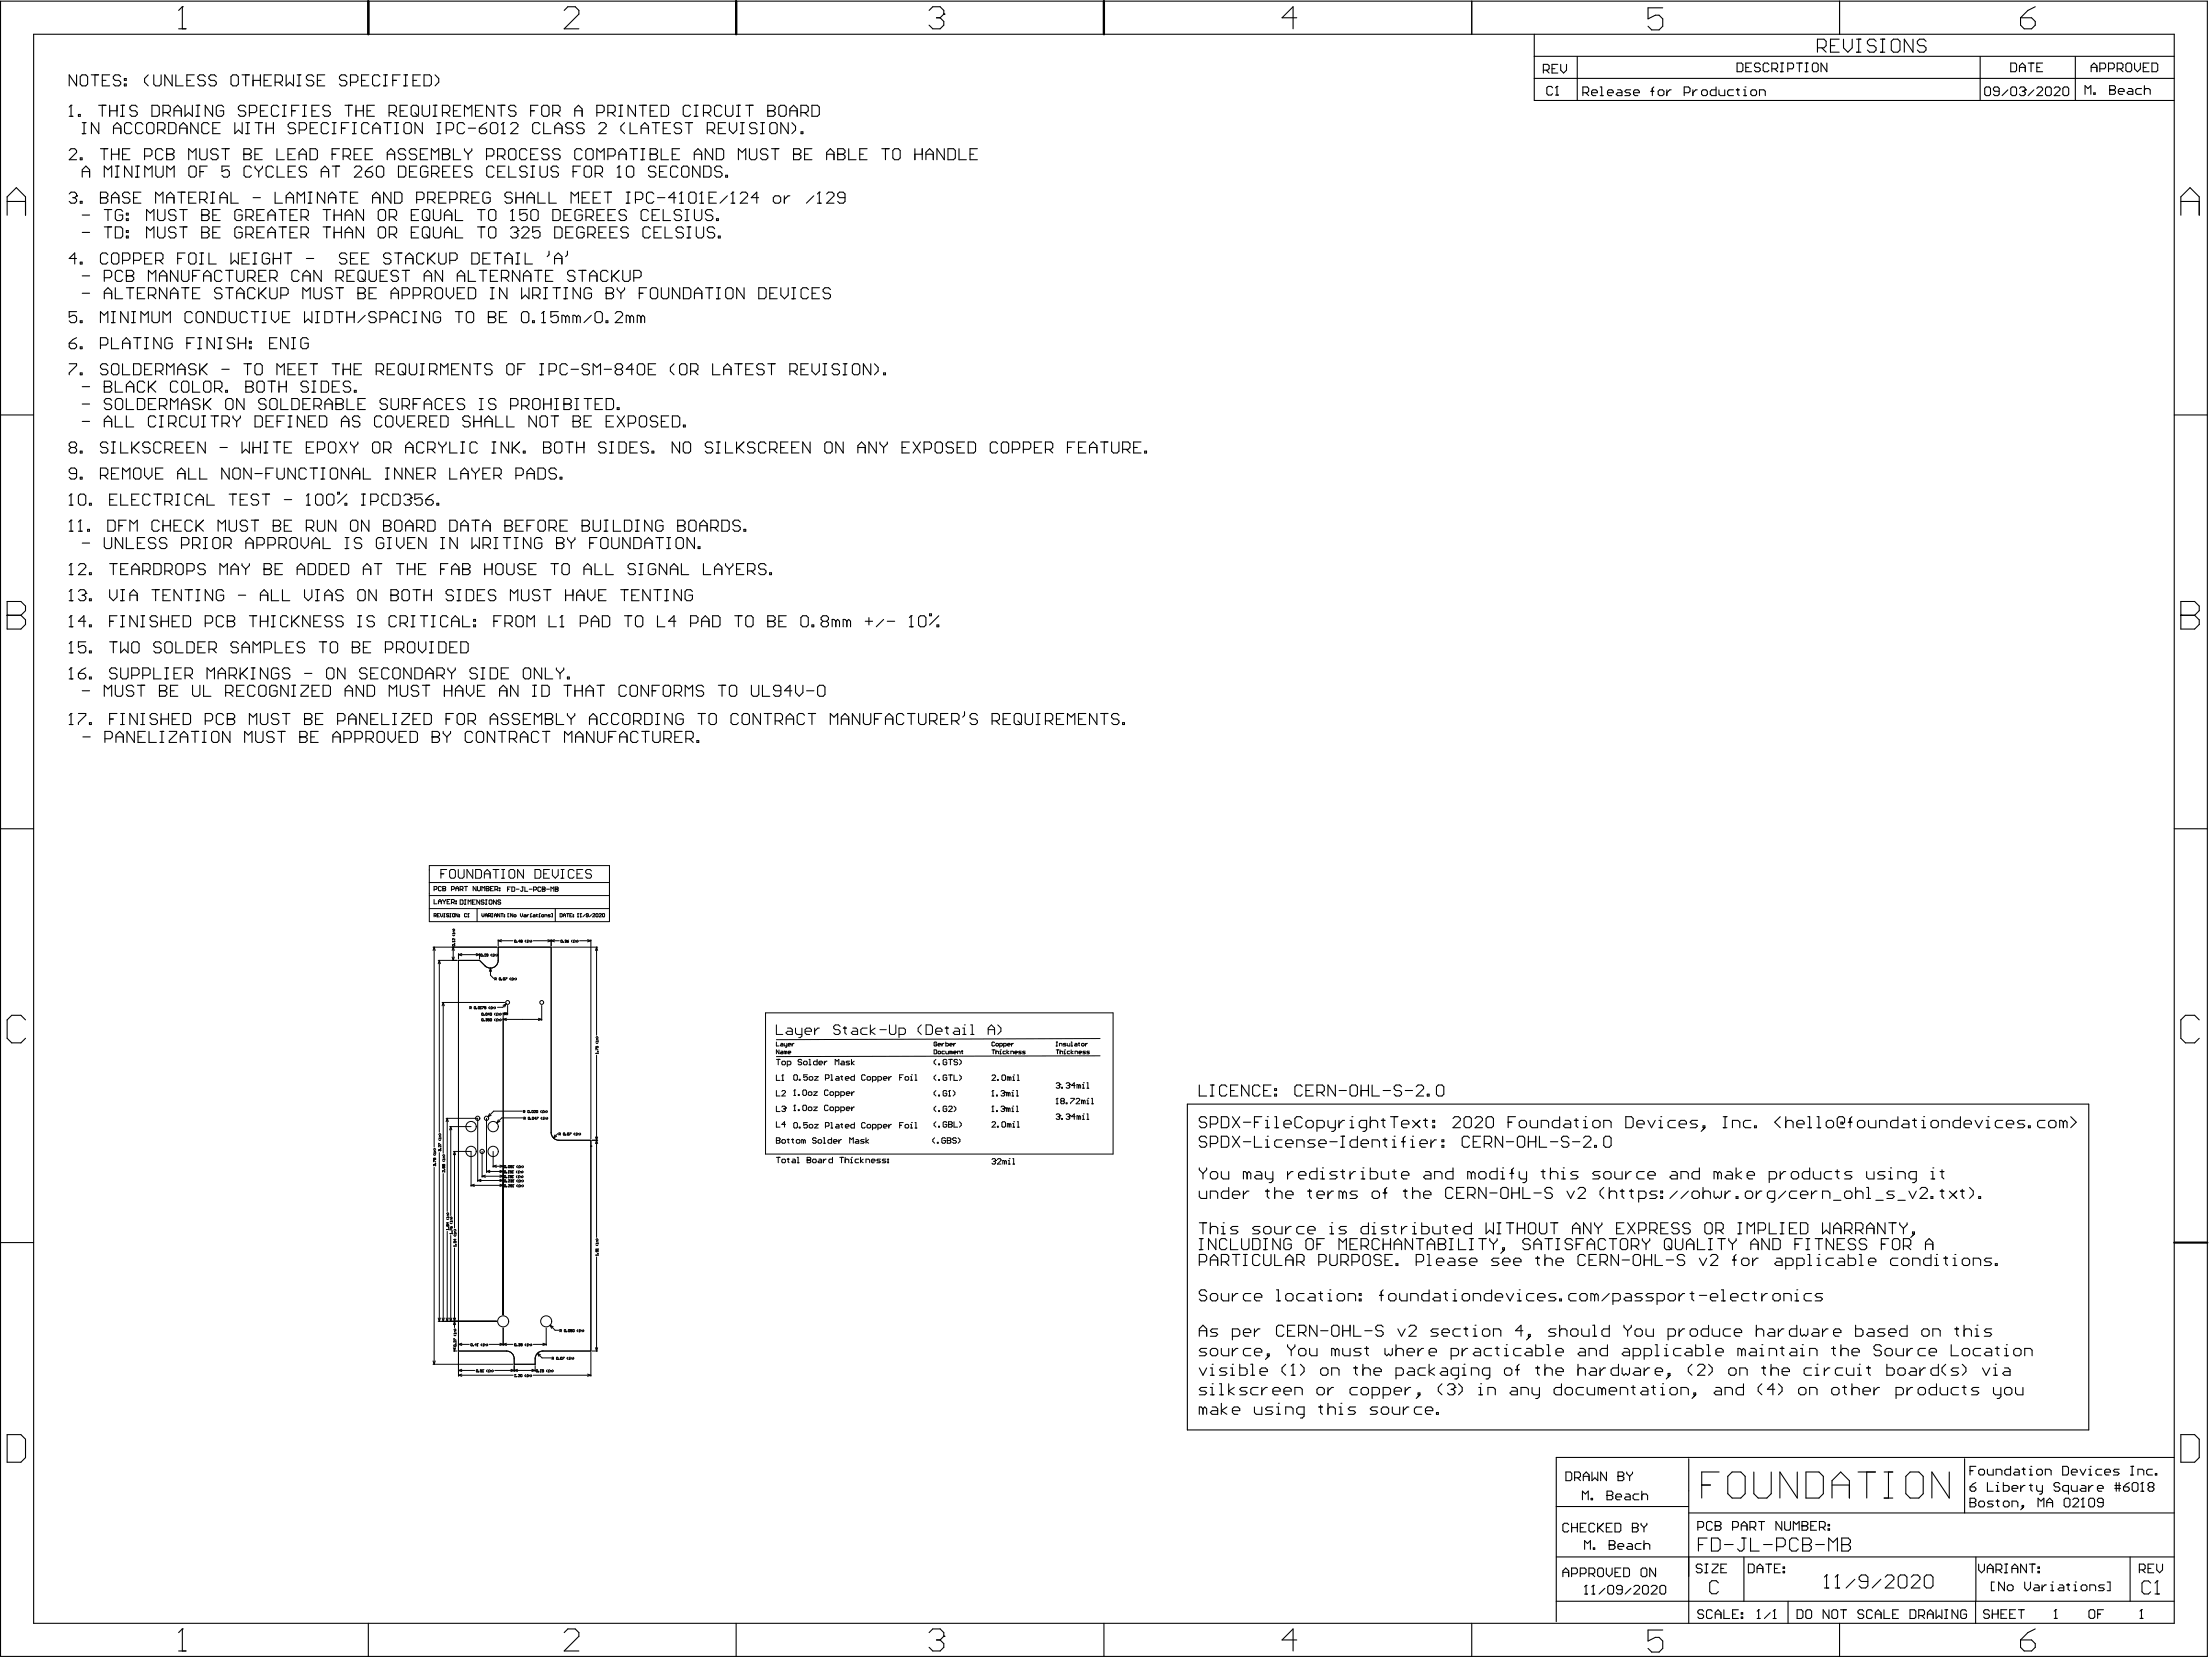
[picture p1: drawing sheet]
<svg xmlns="http://www.w3.org/2000/svg" width="847mm" height="636mm" viewBox="0 0 847 636" stroke-linecap="round" stroke-linejoin="round" font-family="sans-serif">
<g fill="none" stroke="#000" stroke-width=".38">
<path d="M164.5 331.5h69v21.4h-69zM164.5 338h69M168.9 334.6h1.1M169.1 339.7l-.3-.2-.8 .2v1.2l.2 .2 .9-.2M169.6 339.5h.9l.2 .2-.2 .6 .2 .6-.2 .2h-.9zM171.1 333h-2.2v3.3M172.8 333h1.1l.6 .5v2.3l-.6 .5h-1.1l-.6-.5v-2.3zM175.6 333v2.8l.5 .5h1.1l.6-.5v-2.8M177.9 339.5h1.2M178.5 339.5v1.6M181.1 333v3.3l-2.2-3.3v3.3M182.2 333h1.7l.5 .5v2.3l-.5 .5h-1.7z"/>
<path d="M182.4 339.5v1.6l-1.1-1.6v1.6M182.9 339.5v1.4l.3 .2 .8-.2v-1.4M185.5 334.6h2.3M185.5 336.3v-2.2l1.2-1.1 1.1 1.1v2.2M186.3 339.5h.8l.3 .2-.3 .6 .3 .6-.3 .2h-.8zM188.9 333h2.2M189 339.5h-1.1v1.6h1.1M190 333v3.3M192.2 333h1.1M192.2 336.3h1.1M192.8 333v3.3M195 333.5l.5-.5h1.1l.6 .5v2.3l-.6 .5h-1.1l-.5-.5z"/>
<path d="M195.5 339.7h-1.1v1.6M196.1 339.7h.8l.3 .3v1.1l-.3 .2h-.8zM200 339.7h.5M200.2 339.7v1.4l-.2 .2-.6-.2M200.5 333v3.3l-2.2-3.3v3.3M201.1 339.7v1.6h1.1M205 333h1.6l.6 .5v2.3l-.6 .5h-1.6zM207.2 340l-.3-.3-.8 .3v1.1l.2 .2 .9-.2M207.7 339.7h.9l.2 .3-.2 .5 .2 .6-.2 .2h-.9zM208.3 334.6h1.1M210.5 333h-2.2v3.3h2.2M211.6 333v2.2l1.1 1.1 1.1-1.1v-2.2"/>
<path d="M212.7 339.7h.8l.3 .3-.3 .5 .3 .6-.3 .2h-.8zM214.9 333h1.1M214.9 336.3h1.1M215.5 333v3.3M219.9 333.5l-.5-.5h-1.1l-.6 .5v2.3l.6 .5h1.1l.5-.5M221 334.6h1.2M223.3 333h-2.3v3.3h2.3M226.6 333.5l-.6-.5h-1.1l-.5 .5v.6l.5 .5h1.1l.6 .6v.6l-.6 .5h-1.1l-.5-.5M164.5 348h69M164.5 343h69M166.3 350.7h.6l.2-.6-.8-.2v1.2M166.3 340.6h.8l.3-.9-.3-.2h-.8v1.6"/>
<path d="M166.3 344.5v1.6h1.1M166.7 350.7l.4 .4M167.5 350.5h.5M168 346.1v-1.1l.5-.5 .6 .5v1.1M168 345.3h1.1M168.4 349.9h-.9v1.2h.9M168.8 349.9v.8l.4 .4 .4-.4v-.8M169.6 340.3h.1M169.6 344.5l.6 .8M169.6 340.3h.9M170 349.9h.5M170 351.1h.5"/>
<path d="M170.2 345.3v.8M170.2 349.9v1.2M170.7 344.5l-.5 .8M171.3 345.3h.5M171.9 350.1l-.6-.2-.2 .4 .6 .2 .2 .4-.2 .2-.6-.2M172.3 349.9h.4M172.3 351.1h.4M172.4 344.5h-1.1v1.6h1.1M172.5 349.9v1.2M173 345.6h.8l.3-.9-.3-.2h-.8v1.6M173 340.6h.8l.3-.9-.3-.2h-.8v1.6M173.4 357.5h.1"/>
<path d="M173.4 356.1l.2-.3 .6 .3M173.4 358.1l.2 .2 .6-.2M173.5 345.6l.6 .5M173.6 349.9l.6 .2-.2 1-.6-.2zM174.2 359.5v.5l-.6-.5-.2 .1 .1 .4M174.2 357.4v.2M174.2 356.4l-.6 .1v.4h.6M174.2 357.5l-.6 .1M174.6 345.8h.3v.3h-.3zM174.6 345h.3v.3h-.3zM174.6 341.1v-1.1l.6-.5 .5 .5v1.1M174.6 340.3h1.1"/>
<path d="M175.4 349.9v1.2l-.8-1.2v1.2M175.9 350.9l.2 .2zM175.9 350.3l.2 .2zM176.3 340.6h.8l.3-.9-.3-.2h-.8v1.6M176.3 344.6h.8l.3 .3v1.1l-.3 .3h-.8zM176.8 340.6l.6 .5M177.9 346.3h.6M177.9 344.6h.6M178.2 344.6v1.7M178.8 350.1l-.2-.2-.7 .2v.8l.3 .2 .6-.2M179.2 351.1h.4M179.3 346.3v-1.7l.6 .6 .5-.6v1.7"/>
<path d="M179.4 349.9h.1M179.4 349.9v1.2M179.4 349.9l-.2 .2M181 345.5h.5M182.1 344.6h-1.1v1.7h1.1M182.8 348v4.9M183.8 344.6v1.7l-1.1-1.7v1.7M184.6 341.1v-1.6l.6 .5 .5-.5v1.6M184.6 349.9v.8l.4 .4 .4-.4v-.8M185.4 344.9l-.2-.3-.9 .3 .3 .6 .8 .2-.2 .6-.9-.3M185.9 351.1v-.8l.4-.4 .4 .4v.8M185.9 350.5h.8"/>
<path d="M186 346.3h.5M186 344.6h.5M186.3 340.3h.1M186.3 340.3h.8M186.3 344.6v1.7M187.1 350.7h.6l.2-.6-.8-.2v1.2M187.4 344.9l.2-.3 .9 .3v1.1l-.3 .3-.8-.3zM187.5 350.7l.4 .4M187.9 340.3h.6M188.3 349.9h.5M188.3 351.1h.5M188.6 349.9v1.2"/>
<path d="M189.4 350.5h.8M189.4 351.1v-.8l.4-.4 .4 .4v.8M189.6 340.6h.8l.3-.9-.3-.2h-.8v1.6M190.1 340.6l.6 .5M190.1 344.6v1.7l-1.1-1.7v1.7M190.9 359.8v2.4M191.3 340.9h.2v.2h-.2zM191.3 340h.2v.3h-.2zM191.5 349.9v1.2l-.9-1.2v1.2M191.8 344.9l-.3-.3-.8 .3 .3 .6 .8 .2-.3 .6-.8-.3M191.9 349.9h.8M192.1 359.8l-1.2 .5"/>
<path d="M192.3 349.9v1.2M193.1 350.9l.2 .2zM193.1 350.3l.2 .2zM194.4 340.5h.6M195 349.9h-.4v1.2h.4M196.5 349.9v1.2l-.9-1.2v1.2M196.9 350.5l.6-.2 .2 .6-.6 .2zM197.7 340.5h1.2M199.4 349.9v.8l.4 .4 .4-.4v-.8M200.8 350.3l.7 .2v.6h-.7l-.2-.2 .2-.2h.7M201.9 350.3v.8M202.5 350.3l-.6 .4"/>
<path d="M202.7 340.5h1.1M203.1 351.1h.4M203.1 350.3h.2v.8M203.3 349.9h.1M204.4 350.3l.6 .2v.6h-.6l-.2-.2 .2-.2h.6M204.4 340.8h.8l.3-.8-.3-.3h-.8v1.6M205.4 350.3h.4M205.6 350.1l.2 1M206.4 351.1h.5M206.4 350.3h.2v.8M206.6 349.9h.1M207.5 350.5l.6-.2 .2 .6-.6 .2z"/>
<path d="M207.7 340.5h.1M207.7 340.5h.9M208.7 351.1v-.8l.9 .2v.6M209.4 340.5h1.1M209.9 359.8l2.5 .9M210.8 350.3l-.8 .2 .8 .4-.8 .2M211.1 341.3v-1.6l.5 .5 .6-.5v1.6M211.1 359.8v2.4M211.2 349.9h.4v1.2h-.4M212.4 359.8l-2.5 .9M212.7 340.5h.1M212.7 340.5h.8"/>
<path d="M212.7 348v4.9M214.6 349.9l.8 .2-.2 1h-.6zM215.8 350.5h.8M215.8 351.1v-.8l.4-.4 .4 .4v.8M217.1 349.9h.8M217.5 349.9v1.2M218.3 350.5h.4M219.1 349.9h-.8v1.2h.8M219.5 350.9l.3 .2zM219.5 350.3l.3 .2zM221.2 351.1h.4M221.4 349.9h.1"/>
<path d="M221.4 349.9v1.2M221.4 349.9l-.2 .2M222.3 351.1h.4M222.5 349.9h.1M222.5 349.9v1.2M222.5 349.9l-.2 .2M224.1 350.3l-.8 .8M225.1 359.8l1.3 .5M225.4 350.5h-.6l-.3-.2 .3-.4 .6 .2v.8l-.2 .2-.7-.2M226.4 359.8v76.4M226.6 350.3l-.8 .8M227 350.1l.2-.2 .7 .2-.9 1h.9"/>
<path d="M228.3 350.1l.2-.2 .6 .2-.2 1-.6-.2zM229.5 350.1l.2-.2 .7 .2-.9 1h.9M231 349.9l.6 .2-.2 1-.6-.2zM165.9 362.7h24.4M166.3 362.7l.4 1.3M166.3 362.7l-.4 1.3M166.3 362.7v76.6M167.9 367.8h7.2M168.3 367.8l-.4 1.3M168.3 367.8v65.8M168.3 367.8l.4 1.3M173.2 366.5l.4 1.3"/>
<path d="M173.4 360.6h.1M173.4 361.9l.7-.2 .1 .4-.7 .2zM173.4 360.6h.8M173.4 360.6l.1 .1M173.6 362.7l.4 1.3M173.6 362.7l-.4 1.3M173.6 362.7v5.1M174 366.5l-.4 1.3M174.1 361.3l.1 .1zM174.2 360.5v.2M175.6 367.8h8.1l2.1 2.1a2.96 2.96 0 0 0 3.2 .6 2.96 2.96 0 0 0 1.9-2.7v-5.1h20.2v71a2.96 2.96 0 0 0 3 3h12.3v80.7h-18.4a2.96 2.96 0 0 0-3 2.9v2.2h-8a3.9 3.9 0 0 0-1.7-4.8l-1.3-.3h-18.4zM175.6 365.2v2.1"/>
<path d="M175.6 365.6l1.3 .4M175.6 365.6h8.1M176.9 365.2l-1.3 .4M182.4 365.2l1.3 .4M183.7 365.6l-1.3 .4M183.7 365.2v2.1M184.3 365.3l.4 .2-.1 .7-.5-.2zM185 366l.1 .2zM185.7 366.2h.3M185.8 365.3h.1M185.8 365.3v.9M185.8 365.3l-.1 .2"/>
<path d="M187 365.8h-.5v-.5l.5 .2v.5h-.6M187.9 370.7v2.8l1.2 1.2M187.9 370.7l.4 1.3M187.9 370.7l-.4 1.3M188.4 365.3l-.3 .3 .3 .6M188.8 365.6l.1 .6M188.8 366.2h.3M188.9 365.3h.1M189.5 366.2v-.6l.6 .2v.4M189.6 375h.4l.1-.4-.5-.1v.8M189.8 375l.3 .3M190.3 365.3l.3 .3-.3 .6"/>
<path d="M190.9 360.3l1.2 .4M190.9 360.3h5.6M191.2 374.6h.6l-.1 .7-.5-.1zM192.1 375.2l.1 .1zM192.8 374.6h.6l-.2 .7-.4-.1zM193.6 374.5h.6l-.6 .8M195.6 374.5l-.3 .2 .3 .6M196 374.7l.2 .6M196 375.3h.3M196.2 374.5h.1M196.7 375.3v-.6l.6 .2v.4M197.2 360l.5 .2-.2 .7-.4-.2z"/>
<path d="M197.6 374.5l.3 .2-.3 .6M197.9 360.7l.2 .2zM199.2 360.4h-.6l.5-.4v.9M199.6 360.4v-.4l.5 .2-.2 .2M199.6 360.4v.5l.5-.2-.2-.3M199.6 360.4h.3M201.5 360l-.3 .3 .3 .6M201.9 360.3l.1 .6M201.9 360.9h.3M202 360h.1M202.6 360.9v-.6l.6 .1v.5M203.4 360l.3 .3-.3 .6"/>
<path d="M204.3 360.3h10M211.7 362.7h17.3M215 360l.4 .2-.1 .7-.4-.2zM215.7 360.7l.1 .2zM216.4 360.2l.4-.2 .2 .3M216.7 360.4h.1M216.8 360.4v.5l-.4-.2M217 360.3h.1M217 360.3l-.2 .1M217.2 360.4l.6 .3-.4 .2zM217.8 360l-.6 .4M219.2 360l-.3 .3 .3 .6"/>
<path d="M219.6 360.3l.2 .6M219.6 360.9h.3M219.8 360h.1M220.3 360.9v-.6l.6 .1v.5M221.2 360l.3 .3-.3 .6M222.1 360.3h4.3M226.4 360.3l-1.3 .4M228.5 362.7l.5 1.3M228.5 362.7l-.4 1.3M228.5 362.7v33.8M169.4 383.9h23.9M169.8 383.9l.4 1.3"/>
<path d="M169.8 383.9l-.4 1.3M169.8 383.9v57.7M180 386.1l.5-.2-.1-.4h-.4v.8M180.3 386.1l.2 .2M181.8 385.5l.4 .1-.1 .7-.4-.1zM182.5 386.2l.1 .1zM183.4 385.5l.4 .1-.2 .7-.4-.1zM184.1 386.3h.2M184.2 385.5h.1M184.2 385.5v.8M184.2 385.5l-.1 .1M184.5 388.1h.6l-.1 .7-.5-.1z"/>
<path d="M184.7 390.1l.4 .2-.1 .7-.5-.2zM184.8 385.5h.5l-.5 .8M185.4 388.7l.1 .1zM185.4 390.8l.1 .2zM186.1 388.1h.5l-.1 .7-.4-.1zM186.1 390.3l.4-.2 .1 .3M186.2 385.5h-.6v.4h.6l-.2 .4-.4-.1M186.4 390.6h.1M186.5 390.6v.4l-.4-.2M186.6 390.4h.1M186.6 390.4l-.1 .2M187.5 388.4h-.6l.4-.4v.8"/>
<path d="M187.5 390.1h-.6v.5h.6l-.2 .4-.4-.2M187.6 385.5l-.3 .3 .3 .5M187.8 388.1h.5l-.1 .7-.4-.1zM187.9 390.1l.4 .2-.1 .7-.4-.2zM188 385.8l.1 .5M188 386.3h.3M188.1 385.5h.1M188.7 386.3v-.5h.4l.2 .5M189.6 385.5l.2 .3-.2 .5M189.7 388l-.2 .2 .2 .6M189.7 390.1l-.2 .3 .2 .6M190.2 388.2l.1 .6"/>
<path d="M190.2 390.4l.1 .6M190.2 388.8h.2M190.2 391h.2M190.3 388h.1M190.3 390.1h.1M190.9 388.8v-.6l.5 .2v.4M190.9 391v-.6l.5 .2v.4M191.7 388l.3 .2-.3 .6M191.7 390.1l.3 .3-.3 .6M192.8 387.8v115.7M192.8 390.4l1.2 .4M192.8 388.2l1.2 .4"/>
<path d="M192.8 388.2h1.7M192.8 390.4h14.7M193.2 387.8l1.3 .4M193.9 384.4l-1.3 1.3h-2M193.9 384.4l-.6 1.2M193.9 384.4l-1.2 .6M194 390l-1.2 .4M194 387.8l-1.2 .4M194.5 388.2l-1.3 .4M194.5 385.1v3.5M206.3 390l1.2 .4M207.5 390.4l-1.2 .4"/>
<path d="M207.5 385.1v5.7M228.3 398.7h.1M228.3 399.3l.3 .3 .5-.3M228.3 397.3l.3-.3 .5 .3M229.1 398.6v.3M229.1 397.6l-.5 .1v.5h.5M229.1 398.7l-.5 .2M293.3 387.9h133.1v54.1h-133.1zM297.4 392.5v3.6h2.5M297.4 399.1v1.5h1M299.2 399.6l.7 .2v.8h-.7l-.3-.3 .3-.2h.7M300.4 399.6l.3 1h.7"/>
<path d="M301.4 399.6v1.2l-.5 .3M301.7 393.7h1.2l.6 .6v1.8h-1.8l-.6-.6 .6-.6h1.8M303.4 399.6v1M304.2 399.6l-.8 .5M304.8 393.7v1.8l.6 .6h1.8M307.2 393.7v3.1l-.6 .6h-.6M308.4 394.9h2.5v-.6l-.7-.6h-1.2l-.6 .6v1.2l.6 .6h1.2M312.1 393.7v2.4M313.9 393.7h-.6l-1.2 1.2M321.8 393.1l-.6-.6h-1.2l-.6 .6v.6l.6 .6h1.2l.6 .6v.6l-.6 .6h-1.2l-.6-.6M323.1 393.7h1.2M323.7 393.1v2.4l.6 .6"/>
<path d="M326.7 393.7h1.2l.6 .6v1.8h-1.8l-.6-.6 .6-.6h1.8M332.2 393.7h-1.8l-.6 .6v1.2l.6 .6h1.8M333.4 392.5v3.6M335.3 393.7l-1.9 1.2 1.9 1.2M337.1 394.3h2.4M340.7 392.5v3l.7 .6h1.2l.6-.6v-3M344.4 396.1h1.8l.6-.6v-1.2l-.6-.6h-1.8v3.7M352.9 392.5l-1.2 1.2v1.2l1.2 1.2M354.8 392.5h1.8l.6 .6v2.4l-.6 .6h-1.8zM358.4 394.9h2.5v-.6l-.6-.6h-1.3l-.6 .6v1.2l.6 .6h1.3M358.8 399.3l-.2-.2-.8 .2v1l.8 .3 .2-.8h-.5M360.8 399.6v1"/>
<path d="M361.6 399.6l-.8 .5M362.1 393.7h1.2M362.3 399.1v1.5l1-.3-.2-.7h-.8M362.7 393.1v2.4l.6 .6M365.3 399.6v1M365.8 393.7h1.2l.6 .6v1.8h-1.8l-.7-.6 .7-.6h1.8M366.1 399.6l-.8 .5M368.8 396.1h1.2M368.8 393.7h.6v2.4M369.4 392.5h.1M371.9 396.1h1.2M371.9 392.5h.6v3.6"/>
<path d="M378.6 394.3h2.4M378.6 396.1v-2.4l1.2-1.2 1.2 1.2v2.4M381 399.3l-.2-.2-.8 .2v1l.3 .3 .7-.3M381.5 399.8l.8-.2 .2 .7-.7 .3zM382.2 392.5l1.2 1.2v1.2l-1.2 1.2M387.5 399.6v1M388.2 399.6l-.7 .5M404.6 399.1h.5M404.9 399.1v1.5M408.4 399.6l-1 .2 .7 .3 .3 .2-.3 .3h-.7M408.9 399.6l.2 1h.8v-1M410.4 399.1h.2v1.5"/>
<path d="M411.9 399.6l.7 .2v.8h-.7l-.3-.3 .3-.2h.7M413.1 399.6h.5M413.3 399.3v1l.3 .3M414.3 399.8l.8-.2 .2 .7-.7 .3zM415.8 399.6v1M416.6 399.6l-.8 .5M421.4 397.7l-124 .5M228.3 403.4h.1M228.3 400.7v.6h.4v-.6l.4 .1-.1 .5M228.3 402.1v-.6l.8 .6M228.3 403.4h.8M228.3 403.4l.1 .1"/>
<path d="M228.5 404.1v69.8M229 402.7l.1 .1zM229.1 403.2v.3M297.4 411.7v2h1.4M297.4 417.6v2.1h1.4M297.4 405.7h1.4M298.1 405.7v2.1M298.4 402.1v1.5l-1-1.5v1.5M299.2 402.6l.7 .2v.8h-.7l-.3-.3 .3-.2h.7M299.5 406.7l.4-.3h.7l.3 .3v.7l-.3 .4h-.7l-.4-.4zM299.5 413.7h.7M299.5 418l.4-.4h.7l.3 .4v.3l-1.4 1.4h1.4"/>
<path d="M299.9 411.7h.1M299.9 411.7v2M299.9 411.7l-.4 .3M300.9 402.8l-.5-.2v1M300.9 402.8v.8M300.9 402.8l.3-.2 .2 .2v.8M301.6 407.8h1l.4-.4v-.7l-.4-.3h-1v2.1M301.9 400.1h1l-.2-.5-.8 .2 .3 .8h.5M301.9 403.1h1l-.2-.5-.8 .2 .3 .8h.5M304.1 411.9l.3-.3h.7l.4 .3v1.4l-.4 .4h-.7l-.3-.4zM304.1 419.5h.7M304.4 417.4h.1"/>
<path d="M304.4 417.4v2.1M304.4 417.4l-.3 .4M305.8 419.2h.4v.3h-.4zM306.2 413.3h.3v.4h-.3zM307.1 406l-.3-.3h-.7l-.3 .3 .3 .7h.7l.3 .4-.3 .7h-.7l-.3-.4M307.6 417.8l.3-.4h.7l.3 .4v1.4l-.3 .3h-.7l-.3-.3zM307.8 406.7l.4-.3h.7l.3 .3v.7l-.3 .4h-.7l-.4-.4zM309.3 411.6h-1.4v1l1-.3 .4 .3v.7l-.4 .4h-.6l-.4-.4M309.6 418.5l.4-.4h.7l.3 .4v.7l-.3 .3h-.7l-.4-.3zM309.9 405.7h.4v2.1M309.9 407.8h.7M310 412.6l.3-.3h.7l.4 .3v.7l-.4 .4h-.7l-.3-.4z"/>
<path d="M311.7 418.1h1.4l-1.4 1.4h1.4M312.1 412.3h1.4l-1.4 1.4h1.4M313 405.7v2.1h-1l-.4-.4v-.7l.4-.3h1M313.7 407.1h1.4l-.3-.7h-.7l-.4 .3v.7l.4 .4h.7M315.8 406.4v1.4M316.2 413h1.1l.3-.4v-.7l-.3-.3h-1.1v2.1M316.8 406.4h-.3l-.7 .7M317.3 417.8l-.4-.4h-.7l-.3 .4v1.4l.3 .3h.7l.4-.3M318 418.5l.3-.4h.7l.3 .4v.7l-.3 .3h-.7l-.3-.3zM318.3 411.6h.3v2.1M318.3 413.7h.7M320 407.8v-2.1l.7 .7 .7-.7v2.1"/>
<path d="M320 419.5h1.1l.3-.3v-.7l-.3-.4h-1.1v2.1M320.4 412.3h.7l.3 .3v1.1h-1l-.4-.4 .4-.3h1M322.1 412.3h.7M322.1 419.5h1.1l.3-.3v-.7l-.3-.4h-1.1v2.1M322.4 406.4h.7l.3 .3v1.1h-1l-.4-.4 .4-.3h1M322.5 411.9v1.4l.3 .4M323.8 413h1.4l-.3-.7h-.7l-.4 .3v.7l.4 .4h.7M324.2 418.8h1.4l-.4-.7h-.7l-.3 .4v.7l.3 .3h.7M325.5 406.4h-1l-.4 .3 1.4 .7-.3 .4h-1.1M326.2 405.7v2.1M326.3 418.1v1.4M327.2 406.4l-1 .7 1 .7"/>
<path d="M327.3 411.6v2.1h-1l-.4-.4v-.7l.4-.3h1M327.3 418.1h-.3l-.7 .7M331.5 411.9l-.4-.3h-.7l-.3 .3v1.4l.3 .4h.7l.4-.4M332.2 412.6l.3-.3h.7l.4 .3v.7l-.4 .4h-.7l-.3-.4zM334.2 413.7h1.1l.3-.4v-.7l-.3-.3h-1.1v2.1M336.3 413.7h1.1l.3-.4v-.7l-.3-.3h-1.1v2.1M338.4 413h1.4l-.4-.7h-.6l-.4 .3v.7l.4 .4h.6M340.5 412.3v1.4M341.5 412.3h-.3l-.7 .7M344.6 412.6h.7M346 411.6h-1.4v2.1M347.1 412.3h.7l.3 .3v.7l-.3 .4h-.7l-.4-.4v-.7z"/>
<path d="M348.8 413.7h.7M348.8 412.3h.3v1.4M349.1 411.6h.1M350.5 411.6h.4v2.1M350.5 413.7h.7M357.8 402.1l1 .2v1l-.2 .3h-.8zM358.5 405.7l-.7 .7v.7l.7 .7M358.5 411.7l-.7 .7v.7l.7 .6M358.5 417.6l-.7 .7v.7l.7 .7M359.3 400.1h1l-.2-.5-.8 .2v.5l.8 .3M359.6 413.4h.3v.3h-.3zM359.6 419.4h.3v.3h-.3z"/>
<path d="M359.6 407.4h.3v.4h-.3zM359.6 402.6l.7 .2-.2 .8-.8-.3zM361.8 402.6l-1 .2 .3 .8h.7M362.3 402.6l.3 1h.7v-1M362.7 412l-.3-.3h-.7l-.4 .3v1.4l.4 .3h.7l.3-.3v-.7h-.7M362.7 418l-.3-.4h-.7l-.4 .4v1.4l.4 .3h.7l.3-.3v-.7h-.7M362.7 406l-.3-.3h-.7l-.4 .3v1.4l.4 .4h.7l.3-.4v-.7h-.7M363.4 419.7h.7M363.4 411.7h1.4M363.4 405.7h1.4M363.7 417.6h.1M363.7 417.6l-.3 .4"/>
<path d="M363.7 417.6v2.1M363.8 400.1h1l-.2-.5-.8 .2v.5l.8 .3M364.1 405.7v2.1M364.1 411.7v2M364.3 402.8l-.5-.2v1M364.3 402.8l.3-.2 .2 .2v.8M364.3 402.8v.8M365.1 417.6l.7 .7v.7l-.7 .7M365.3 403.1h1l-.2-.5-.8 .2 .3 .8h.5M365.5 411.7v2h1.4M366.8 403.6v-1h.8l.2 1M366.9 406l-.4-.3h-.7l-.3 .7 .3 .3h.7l.4 .7-.4 .4h-.7l-.3-.4"/>
<path d="M367.6 411.7l.6 .7v.7l-.6 .6M367.6 405.7l.6 .7v.7l-.6 .7M368.3 402.6h.5M368.6 402.3v1l.2 .3M380 412l.4-.3h.6l.4 .3v.4l-1.4 1.3h1.4M380 419.7h.7M380 402.1h1M380.4 417.6h.1M380.4 417.6v2.1M380.4 417.6l-.4 .4M380.5 402.1v1.5M381.5 402.8l.8-.2 .2 1"/>
<path d="M381.5 402.1v1.5M381.7 419.4h.4v.3h-.4zM382.1 413.4h.3v.3h-.3zM383 400.6h.8l.2-.8-1-.2v1.5M383 402.6h.3v1M383 403.6h.5M383.3 402.1h.1M383.5 418l.3-.4h.7l.4 .7M383.8 412l.4-.3h.7l.3 .3v1.4l-.3 .3h-.7l-.4-.3zM384.2 418.7h.3M384.5 400.6h.7l.3-.8-1-.2v1.5M384.5 418.7l.4 .3-.4 .7h-.7l-.3-.3"/>
<path d="M384.9 418.3h.1M384.9 418.3l-.4 .4M385.2 402.6l-.9 .2 .2 .8h.7M385.7 402.1v1.5M386 400.1h1l-.3-.5-.7 .2v.5l.7 .3M386.2 418.7l-.6-.4v1.4M386.2 418.7v1M386.2 418.7l.4-.4 .3 .4v1M386.5 402.6l-.8 .5 .8 .5M386.6 412.7l-.7-.3v1.3M386.6 412.7v1M386.6 412.7l.3-.3 .4 .3v1"/>
<path d="M387.2 403.6v-1h.8l.2 1M387.6 419.7h.7M387.6 418.3h.4v1.4M388 417.6h.1M388 413.7h.7M388 412.4h.3v1.3M388.3 411.7h.1M388.7 403.1h1l-.2-.5-.8 .2v.5l.8 .3M389.4 419.7h.7M389.4 417.6h.3v2.1M389.7 413.7h.7M389.7 411.7h.4v2"/>
<path d="M391.2 402.6l-1 .2 .8 .3 .2 .2-.2 .3h-.8M392.7 402.6h-.7l-.3 .2 .3 .3 .7 .2-1 .3M404.6 400.6h.5M404.6 402.1h1M404.6 415l.4-.4h.7l.3 .7M405.1 402.1v1.5M405.3 415.7h.4M405.7 415.7l.3 .3-.3 .7h-.7l-.4-.3M405.9 400.6v-1h.7l.3 1M406 415.3h.1M406 415.3l-.3 .4M406.1 402.8l.8-.2 .2 1"/>
<path d="M406.1 402.1v1.5M406.7 416.4h.3v.3h-.3zM407.6 402.6h.3v1M407.6 403.6h.5M407.9 402.1h.1M408.4 415l.4-.4h.7l.3 .7M409.1 415.7h.4M409.5 415.7l.3 .3-.3 .7h-.7l-.4-.3M409.8 415.3h.1M409.8 415.3l-.3 .4M409.9 402.6l-1 .2 .2 .8h.8M410.4 400.6h.5"/>
<path d="M410.4 402.1v1.5M411.1 402.6l-.7 .5 .7 .5M411.9 403.6v-1h.7l.2 1M411.9 415.7h-1.4l1-1.1v2.1M413.3 415.7l-.7-.4v1.4M413.3 415.7v1M413.3 415.7l.3-.4 .4 .4v1M413.3 403.1h1l-.2-.5-.8 .2 .3 .8h.5M414.7 415.3h.3v1.4M414.7 416.7h.7M415 414.6h.1M415.8 402.6h-.7l-.3 .2 .3 .3 .7 .2-1 .3"/>
<path d="M416.4 414.6h.3v2.1M416.4 416.7h.7M417.3 402.6h-.7l-.3 .2 .3 .3 .7 .2-1 .3M421.4 404.3l-124 .3M168 435.9h.1M168 434.5l.3-.3 .6 .3M168 438.4v-.6l.9 .6M168 436.4l.3 .3 .6-.3M168.7 439.8l.2 .2zM168.9 434.7l-.6 .2v.4h.6M168.9 438.7v.6l-.6-.6-.3 .1 .2 .5M168.9 435.7v.3"/>
<path d="M168.9 435.9l-.6 .1M170.9 428.3h12.1v24.2M171.3 428.3l.5 1.2M171.3 428.3l-.4 1.2M171.3 428.3v35.6M172.3 431.4h8.2M172.7 431.4l.4 1.3M172.7 431.4l-.4 1.3M172.7 431.4v34.1M186.4 428.3v20.7M187.6 426.5l-.6 1.2M188.2 427.1l-1.2 .6"/>
<path d="M190.9 428.8l-.6 1.2M191.5 429.4l-1.2 .6M200.1 425.5h-11l-2.1 2.2M200.2 428.1h-7.9l-2 1.9M200.5 425.8h.4l.2-.4-.6-.1v.8M200.7 428.4l.5-.1-.1-.4h-.4v.8M200.8 425.8l.3 .3M201 428.4l.2 .3M202.2 425.4h.6l-.2 .7-.4-.1zM202.5 427.9l.4 .1-.1 .7-.4-.1zM203 426l.2 .1zM203.2 428.6l.1 .1z"/>
<path d="M203.7 425.4h.6l-.1 .7-.5-.1zM204 427.9l.5 .1-.2 .7-.4-.1zM204.6 425.4h.6l-.6 .7h.6M205.3 428.3h-.5l.4-.4v.8M205.4 425.4h.6l-.1 .7-.5-.1zM205.6 427.9h.6l-.6 .8M207.4 425.3l-.3 .2 .3 .6M207.6 427.9l-.3 .2 .3 .6M207.8 425.5l.2 .6M207.8 426.1h.3M208 425.3h.1M208 428.1l.1 .6"/>
<path d="M208 428.7h.3M208.1 427.9h.1M208.5 426.1v-.6h.5l.1 .6M208.7 428.7v-.6l.6 .2v.4M209.4 425.3l.3 .2-.3 .6M209.5 427.9l.3 .2-.3 .6M212.6 434.6l-.6 1.2M213.2 435.2l-1.2 .6M213.7 434.1l-1.7 1.7M214.1 434.4h.4l.2-.4-.6-.1v.8M214.4 434.4l.3 .3M215.8 434h.6l-.2 .7-.4-.1z"/>
<path d="M216.7 434.6l.1 .1zM217.4 434h.5l-.1 .7-.4-.1zM218.2 433.9h.6l-.6 .8M220.2 433.9l-.3 .2 .3 .6M220.6 434.7h.3M220.6 434.1l.1 .6M220.7 433.9h.1M221.3 434.7v-.6h.4l.2 .6M222.1 433.9l.3 .2-.3 .6M226.4 438.9h.1M226.9 436.7h2.1M228.1 435.4l.9 2.5"/>
<path d="M229 435.4l-.9 2.5M297.4 436.8h.1M297.4 436.8h1.1M297.4 423.6v2.1h1.4M297.4 429.6v2h1.4M297.4 435.7h1.1l.3 .4-.3 .7 .3 .7-.3 .3h-1.1zM299.5 423.9l.4-.3h.7l.3 .7M299.5 436.8l.4-.4h.7l.3 .4v.7l-.3 .3h-.7l-.4-.3zM300.2 424.6h.4M300.6 424.6l.3 .4-.3 .7h-.7l-.4-.4M300.9 424.3h.1M300.9 430.6h-1.4l1.1-1v2"/>
<path d="M300.9 424.3l-.3 .3M301.6 436.4h.7M301.9 436.1v1.4l.4 .3M303.3 436.4h.7M303.7 436.1v1.4l.3 .3M304.1 425.3h.7M304.1 430.2l.3-.3h.7l.4 .3v1.4l-.4 .4h-.7l-.3-.4zM304.4 423.2h.1M304.4 423.2v2.1M304.4 423.2l-.3 .4M305.1 436.8l.3-.4h.7l.3 .4v.7l-.3 .3h-.7l-.3-.3zM305.8 425h.4v.3h-.4z"/>
<path d="M306.2 431.6h.3v.4h-.3zM307.6 423.6l.3-.4h.7l.3 .4v1.4l-.3 .3h-.7l-.3-.3zM307.8 436.8l-.7-.4v1.4M307.8 436.8v1M307.8 436.8l.4-.4 .3 .4v1M309.3 429.9h-1.4v1l1-.3 .4 .3v.7l-.4 .4h-.6l-.4-.4M309.6 424.3l.4-.4h.7l.3 .4v.7l-.3 .3h-.7l-.4-.3zM310 430.9l.3-.3h.7l.4 .3v.7l-.4 .4h-.7l-.3-.4zM311.7 423.9h1.4l-1.4 1.4h1.4M312.1 430.6h1.4l-1.4 1.4h1.4M312.7 436.1l-.4-.4h-.7l-.3 .7 .3 .4h.7l.4 .7-.4 .3h-.7l-.3-.3M313.4 436.8l.3-.4h.7l.4 .4v.7l-.4 .3h-.7l-.3-.3z"/>
<path d="M315.5 437.8h.7M315.5 435.7h.3v2.1M316.2 431.3h1.1l.3-.4v-.7l-.3-.3h-1.1v2.1M317.3 423.6l-.4-.4h-.7l-.3 .4v1.4l.3 .3h.7l.4-.3M318 424.3l.3-.4h.7l.3 .4v.7l-.3 .3h-.7l-.3-.3zM318.3 429.9h.3v2.1M318.3 432h.7M318.6 435.7v2.1h-1.1l-.3-.3v-.7l.3-.4h1.1M319.3 437.1h1.4l-.4-.7h-.7l-.3 .4v.7l.3 .3h.7M320 425.3h1.1l.3-.3v-.7l-.3-.4h-1.1v2.1M320.4 430.6h.7l.3 .3v1.1h-1l-.4-.4 .4-.3h1M321.4 436.4v1.4"/>
<path d="M322.1 430.6h.7M322.1 425.3h1.1l.3-.3v-.7l-.3-.4h-1.1v2.1M322.4 436.4h-.4l-.6 .7M322.5 430.2v1.4l.3 .4M323.8 431.3h1.4l-.3-.7h-.7l-.4 .3v.7l.4 .4h.7M324.2 424.6h1.4l-.4-.7h-.7l-.3 .4v.7l.3 .3h.7M325.5 437.8v-2.1l.7 .7 .7-.7v2.1M326.3 423.9v1.4M327.3 429.9v2.1h-1l-.4-.4v-.7l.4-.3h1M327.3 423.9h-.3l-.7 .7M327.9 436.4h.7l.4 .4v1h-1.1l-.3-.3 .3-.4h1.1M331.1 436.4h-1.1l-.3 .4 1.4 .7-.4 .3h-1"/>
<path d="M331.5 430.2l-.4-.3h-.7l-.3 .3v1.4l.3 .4h.7l.4-.4M331.7 435.7v2.1M332.2 430.9l.3-.3h.7l.4 .3v.7l-.4 .4h-.7l-.3-.4zM332.8 436.4l-1.1 .7 1.1 .7M334.2 432h1.1l.3-.4v-.7l-.3-.3h-1.1v2.1M336.3 432h1.1l.3-.4v-.7l-.3-.3h-1.1v2.1M338.4 431.3h1.4l-.4-.7h-.6l-.4 .3v.7l.4 .4h.6M340.5 430.6v1.4M341.5 430.6h-.3l-.7 .7M344.6 430.9h.7M346 429.9h-1.4v2.1M347.1 430.6h.7l.3 .3v.7l-.3 .4h-.7l-.4-.4v-.7z"/>
<path d="M348.8 430.6h.3v1.4M348.8 432h.7M349.1 429.9h.1M350.5 429.9h.4v2.1M350.5 432h.7M358 435.7l-.7 .7v.7l.7 .7M358.5 423.6l-.7 .7v.7l.7 .7M358.5 429.6l-.7 .7v.7l.7 .6M359.1 437.5h.3v.3h-.3zM359.6 425.3h.3v.4h-.3zM359.6 431.3h.3v.3h-.3zM362.2 436.1l-.3-.4h-.7l-.4 .4v1.4l.4 .3h.7l.3-.3v-.7h-.7"/>
<path d="M362.7 423.9l-.3-.3h-.7l-.4 .3v1.4l.4 .4h.7l.3-.4v-.7h-.7M362.7 429.9l-.3-.3h-.7l-.4 .3v1.4l.4 .3h.7l.3-.3v-.7h-.7M362.9 436.8h.1M362.9 436.8h1M362.9 435.7h1l.4 .4-.4 .7 .4 .7-.4 .3h-1zM363.4 430.6h.1M363.4 423.9l.3-.3h.7l.4 .3v.4l-1.4 1.4h1.4M363.4 429.6h1l.4 .3-.4 .7 .4 .7-.4 .3h-1zM363.4 430.6h1M365.5 429.6v2h1.4M365.5 423.6l.7 .7v.7l-.7 .7M366.4 436.1l-.4-.4h-.7l-.3 .7 .3 .4h.7l.4 .7-.4 .3h-.7l-.3-.3"/>
<path d="M367.1 435.7l.6 .7v.7l-.6 .7M367.6 429.6l.6 .7v.7l-.6 .6M380 425.7h.7M380 429.9l.4-.3h.6l.4 .3v.4l-1.4 1.3h1.4M380.4 423.6h.1M380.4 423.6v2.1M380.4 423.6l-.4 .3M381.7 425.3h.4v.4h-.4zM382.1 431.3h.3v.3h-.3zM383.5 423.9l.3-.3h.7l.4 .7M383.8 429.9l.4-.3h.7l.3 .3v1.4l-.3 .3h-.7l-.4-.3zM384.2 424.6h.3"/>
<path d="M384.5 424.6l.4 .4-.4 .7h-.7l-.3-.4M384.9 424.3h.1M384.9 424.3l-.4 .3M386.2 424.6l-.6-.3v1.4M386.2 424.6v1.1M386.2 424.6l.4-.3 .3 .3v1.1M386.6 430.6l-.7-.3v1.3M386.6 430.6v1M386.6 430.6l.3-.3 .4 .3v1M387.6 425.7h.7M387.6 424.3h.4v1.4M388 423.6h.1"/>
<path d="M388 431.6h.7M388 430.3h.3v1.3M388.3 429.6h.1M389.4 425.7h.7M389.4 423.6h.3v2.1M389.7 431.6h.7M389.7 429.6h.4v2M404.6 422.7h.7M404.6 426.9l.4-.3h.7l.3 .7M405 420.6h.1M405 420.6v2.1M405 420.6l-.4 .4"/>
<path d="M405.3 427.6h.4M405.7 427.6l.3 .4-.3 .7h-.7l-.4-.4M406 427.3h.1M406 427.3l-.3 .3M406.7 428.3h.3v.4h-.3zM406.7 421.7l-.4 .3 .4 .7h.7l.3-.3-.3-.7M406.7 421.7l-.4-.4 .4-.7h.7l.3 .4-.3 .7M406.7 421.7h.7M408.4 426.9l.4-.3h.7l.3 .7M408.4 422.4h.4v.3h-.4zM409.1 427.6h.4M409.5 427.6l.3 .4-.3 .7h-.7l-.4-.4"/>
<path d="M409.8 427.3h.1M409.8 427.3l-.3 .3M410.2 420.6h1.3v.4l-1.3 1.4v.3M411.9 427.6h-1.4l1-1v2.1M412.2 421l.4-.4h.7l.3 .4v.3l-1.4 1.4h1.4M413.3 427.6l-.7-.3v1.4M413.3 427.6v1.1M413.3 427.6l.3-.3 .4 .3v1.1M414.7 428.7h.7M414.7 427.3h.3v1.4M415 426.6h.1M415 421.7l-.7-.4v1.4"/>
<path d="M415 421.7v1M415 421.7l.4-.4 .3 .4v1M416.4 428.7h.7M416.4 422.7h.7M416.4 421.3h.3v1.4M416.4 426.6h.3v2.1M416.7 420.6h.1M418.1 422.7h.7M418.1 420.6h.4v2.1M166.1 441.6h.1M166.1 444.9v-.5l.8 .5M166.1 442.1l.2 .3 .6-.3"/>
<path d="M166.1 440.1l.2-.2 .6 .2M166.3 447.1v75.4M166.3 445.9h.1M166.3 445.9l-.2 .2 .1 .4M166.3 445.9l.2 .2M166.5 443.7h-.4l.1 .4 .3-.2M166.5 446.1h.4l-.1 .4M166.5 443.7v.2M166.5 446.1v.1M166.5 443.7h.4l-.1 .4-.3-.2M166.8 445.5l.1 .1zM166.9 440.4l-.6 .2v.4h.6"/>
<path d="M166.9 441.6l-.6 .1M166.9 441.4v.3M168.3 441.4v64.6M168.3 440.2h.1M168.3 440.2l-.3 .2 .2 .4M168.3 440.2l.2 .2M168.5 440.4h.4l-.2 .4M168.5 440.4v.1M169.5 443.9h.1M169.5 442.5l.3-.3 .6 .3M169.5 444.5l.3 .3 .6-.3M169.8 449.4v56.6"/>
<path d="M170 445.9l-.2 .6-.3-.2 .2-.4h.5v.6M170 446.9h.4l-.2 .4-.2-.1M170 446.9h-.5l.2 .4 .3-.1M170 446.9v.3M170.2 447.9l.2 .1zM170.4 442.8l-.6 .1v.5h.6M170.4 443.9l-.6 .2M170.4 443.8v.3M170.4 448.3v.6l-.6-.6-.3 .1 .2 .5M173.7 440.9h6.8v13.5M174.1 440.9v29.3M174.1 440.9l.4 1.3"/>
<path d="M174.1 440.9l-.4 1.3M180.5 453.9l1.2 .5M180.5 453.9h12.3M181.7 453.5l-1.2 .4M183 452.1l1.3 .4M183 452.1h9.8M184.3 451.6l-1.3 .5M184.7 440.9v10M184.7 450.4l1.3 .5M184.7 450.4h8.1M186 450l-1.3 .4M186.4 448.6l1.2 .4"/>
<path d="M186.4 448.6h6.4M187.6 448.2l-1.2 .4M188.9 446.6l1.3 .4M188.9 446.6h3.9M188.9 440.9v6.1M190.2 446.2l-1.3 .4M191.5 453.5l1.3 .4M191.5 450l1.3 .4M191.5 446.2l1.3 .4M191.5 451.6l1.3 .5M191.5 448.2l1.3 .4M192.8 453.9l-1.3 .5"/>
<path d="M192.8 452.1l-1.3 .4M192.8 450.4l-1.3 .5M192.8 446.6l-1.3 .4M192.8 448.6l-1.3 .4M193.2 446.5h.5l-.1 .7-.4-.1zM193.2 448.5h.5l-.1 .7-.4-.1zM193.2 450.3h.5l-.1 .7-.4-.1zM193.2 452h.5l-.1 .7-.4-.2zM193.2 453.8h.5l-.1 .7-.4-.1zM194 454.4l.2 .1zM194 447.1l.2 .1zM194 449.1l.2 .1z"/>
<path d="M194 450.9l.2 .1zM194 452.5l.2 .2zM194.7 453.8h.6l-.6 .7h.6M194.7 446.5h.6l-.1 .7-.5-.1zM194.7 452h.6l-.6 .7h.6M194.7 451h.3M194.7 449.2h.3M194.9 450.2h.1M194.9 448.4h.1M194.9 450.2l-.2 .1M194.9 448.4v.8M194.9 450.2v.8"/>
<path d="M194.9 448.4l-.2 .1M195.6 452l.4-.2 .1 .3M195.9 452.2h.1M196 448.4h-.6v.4h.6l-.1 .4-.5-.1M196 450.6h-.4v-.4l.4 .1v.6h-.6M196 452.2v.5l-.4-.2M196.1 452.1h.1M196.1 446.8l-.5-.2 .1-.2 .4 .1v.6h-.5M196.1 454.1l-.5-.1 .1-.3 .4 .1v.6h-.5M196.1 452.1l-.1 .1M196.3 451h.3M196.3 449.2h.3"/>
<path d="M196.4 450.2h.1M196.4 448.4h.1M196.4 448.4v.8M196.4 450.2v.8M196.4 454.5h.3M196.4 450.2l-.1 .1M196.4 447.2h.3M196.4 452.7h.3M196.4 448.4l-.1 .1M196.6 453.7h.1M196.6 446.4h.1M196.6 451.8h.1"/>
<path d="M196.6 446.4v.8M196.6 451.8v.9M196.6 453.7v.8M196.6 453.7l-.2 .1M196.6 446.4l-.2 .1M196.6 451.8l-.2 .2M198.1 450.2l-.3 .3 .3 .5M198.1 448.4l-.3 .2 .3 .6M198.3 446.4l-.3 .2 .3 .6M198.3 451.8l-.3 .3 .3 .6M198.3 453.7l-.3 .3 .3 .5M198.5 448.6l.2 .6"/>
<path d="M198.5 451h.3M198.5 450.5l.2 .5M198.5 449.2h.3M198.7 450.2h.1M198.7 448.4h.1M198.7 454l.1 .5M198.7 454.5h.3M198.7 446.6l.1 .6M198.7 452.1l.1 .6M198.7 447.2h.3M198.7 452.7h.3M198.8 453.7h.1"/>
<path d="M198.8 446.4h.1M198.8 451.8h.1M199.2 449.2v-.6h.5l.1 .6M199.2 451v-.5h.5l.1 .5M199.4 447.2v-.6l.5 .2v.4M199.4 452.7v-.6l.5 .1v.5M199.4 454.5v-.5l.5 .1v.4M200.1 448.4l.3 .2-.3 .6M200.1 450.2l.3 .3-.3 .5M200.2 446.4l.3 .2-.3 .6M200.2 451.8l.3 .3-.3 .6M200.2 453.7l.3 .3-.3 .5"/>
<path d="M297.4 443.2h1.4M298.1 443.2v2.1M299.5 444.2l.4-.3h.7l.3 .3v.7l-.3 .4h-.7l-.4-.4zM301.6 443.9h.7M301.9 443.6v1.3l.4 .4M303.7 443.9h.7l.3 .3v1.1h-1l-.4-.4 .4-.3h1M305.4 443.2h.4v2.1M305.4 445.3h.7M309.2 444.2h.1M309.2 443.2h1.1l.3 .4-.3 .6 .3 .7-.3 .4h-1.1zM309.2 444.2h1.1M311.3 444.2l.3-.3h.7l.4 .3v.7l-.4 .4h-.7l-.3-.4z"/>
<path d="M313.7 443.9h.7l.4 .3v1.1h-1.1l-.3-.4 .3-.3h1.1M315.5 443.9v1.4M316.5 443.9h-.3l-.7 .7M318.9 443.2v2.1h-1l-.4-.4v-.7l.4-.3h1M321.7 443.2h1.4M322.4 443.2v2.1M323.8 444.2l.3-.3h.7l.4 .3v1.1M323.8 443.2v2.1M325.9 443.9h.3v1.4M325.9 445.3h.6M326.2 443.2h.1M329 443.9h-1.1l-.3 .3v.7l.3 .4h1.1"/>
<path d="M329.7 443.2v2.1M330.7 443.9l-1 .7 1 .7M331.7 445.3v-1.4h1.1l.3 .3v1.1M333.8 444.6h1.4l-.3-.7h-.7l-.4 .3v.7l.4 .4h.7M337.3 443.9h-1l-.4 .3 1.4 .7-.4 .4h-1M339.4 443.9h-1.1l-.3 .3 1.4 .7-.4 .4h-1M340.1 444.9h.3v.4h-.3zM340.1 443.9h.3v.3h-.3zM380 444.1l.4-.4h.6l.4 .7M380.7 444.8h.3M381 444.8l.4 .3-.4 .7h-.6l-.4-.4M381.4 444.4h.1"/>
<path d="M381.4 444.4l-.4 .4M382.1 444.1l.3-.4h.7l.4 .4v.3l-1.4 1.4h1.4M384.9 444.8l-.7-.4v1.4M384.9 444.8v1M384.9 444.8l.3-.4 .4 .4v1M386.2 444.4h.4v1.4M386.2 445.8h.7M386.6 443.7h.1M388 443.7h.3v2.1M388 445.8h.7M171.1 470.8h.1M171.1 466.2h.1"/>
<path d="M171.1 470.8h.8M171.1 470.8l.1 .2M171.1 466.7l.3 .3 .5-.3M171.1 464.8l.3-.3 .5 .3M171.3 471.6v34.4M171.5 469.1h-.4l.1 .5 .3-.2M171.5 469.1h.4l-.1 .5-.3-.2M171.5 468.2v.5l-.4-.4h.8M171.5 469.1v.3M171.8 470.1l.1 .2zM171.9 466v.3M171.9 470.7v.3"/>
<path d="M171.9 465.1l-.5 .1v.4h.5M171.9 466.2l-.5 .1M172.4 472.4h.1M172.4 467.8h.1M172.4 472.4h.9M172.4 472.4l.2 .2M172.4 471.1v-.5l.9 .5M172.4 469.7l.4 .6M172.4 468.3l.3 .3 .6-.3M172.4 466.4l.3-.3 .6 .3M172.7 473.1v32.9M172.8 469.9l.3-.2 .2 .5-.5 .1z"/>
<path d="M173.1 471.7l.2 .2zM173.3 466.6l-.6 .2v.4h.6M173.3 467.8l-.6 .1M173.3 467.6v.3M173.3 472.3v.3M173.9 477.2h.1M173.9 472.5h.1M173.9 475.3v.6h.4v-.6l.4 .2-.1 .4M173.9 477.2h.8M173.9 477.2l.1 .1M173.9 473.1l.2 .3 .6-.3M173.9 471.1l.2-.3 .6 .3"/>
<path d="M174.1 477.9v30.5M174.3 474.5v.6l-.4-.5h.8M174.6 476.5l.1 .1zM174.7 471.4l-.6 .1v.5h.6M174.7 472.5l-.6 .2M174.7 472.4v.3M174.7 477v.3M228.3 478.4h.1M228.3 476.1h.1M228.3 478.4h.8M228.3 478.4l.1 .1M228.3 476.7l.3 .3 .5-.3"/>
<path d="M228.3 474.7l.3-.3 .5 .3M228.7 478.8v.4h-.4l.1-.4h.6v.6M229 479.9l.1 .2zM229.1 476v.3M229.1 478.2v.3M229.1 476.1l-.5 .2M229.1 475l-.5 .2v.4h.5M228.3 480.6h.1M228.3 480.6h.8M228.3 480.6l.1 .2M228.5 481.4v36M229.1 480.5v.3"/>
<path d="M167.9 504.7l.4 1.3M167.9 506h22.3M168.7 504.7l-.4 1.3M169.4 504.7l.4 1.3M170.2 504.7l-.4 1.3M170.9 504.7l.4 1.3M171.8 504.7l-.5 1.3M172.3 504.7l.4 1.3M173.1 504.7l-.4 1.3M173.7 517.4h1.4M173.7 516.1l.4 1.3M173.7 504.7l.8 2.6"/>
<path d="M173.9 510.7h.1M173.9 515.2l.7-.2 .1 .5-.7 .1zM173.9 513.2v-.6l.8 .6M173.9 511.2l.2 .3 .6-.3M173.9 509.3l.2-.3 .6 .3M174.1 516.2v1.2M174.5 516.1l-.4 1.3M174.5 504.7l-.8 2.6M174.6 514.6l.1 .2zM174.7 509.5l-.6 .2v.4h.6M174.7 510.7l-.6 .1M174.7 513.5v.6l-.7-.6v.6"/>
<path d="M174.7 510.5v.3M175.6 517.9v9.2M175.6 514.8l1.3 .5M175.6 514.8h4.2M176.9 514.4l-1.3 .4M180.4 514.7h.5l-.1 .7-.4-.1zM181.2 515.3l.2 .1zM182.5 515h-.6l.4-.4v.8M182.8 515.4h.2M182.9 514.6h.1M182.9 514.6v.8M182.9 514.6l-.1 .1"/>
<path d="M184.6 514.6l-.3 .3 .3 .5M185 514.9l.2 .5M185 515.4h.3M185.2 514.6h.1M185.7 515.4v-.5h.4l.2 .5M186.6 514.6l.2 .3-.2 .5M187.4 514.8h9.1M191.5 514.4l2.5 .9M192.8 508.6v6.7M194 514.4l-2.5 .9M197.1 514.7h.6l-.2 .7-.4-.1zM197.9 515.3l.2 .1z"/>
<path d="M198.6 514.7l.5-.1 .1 .3M198.9 515h.2M199.1 515v.4l-.5-.1M199.2 514.9h.1M199.2 514.9l-.1 .1M200.1 515h-.5v-.4l.5 .1v.6h-.6M201.5 514.6l-.3 .3 .3 .5M201.9 514.9l.1 .5M201.9 515.4h.3M202 514.6h.1M202.6 515.4v-.5h.4l.2 .5M203.4 514.6l.3 .3-.3 .5"/>
<path d="M204.3 514.8h4.9M205.9 518.2l1.2 .6M205.9 518.2l.6 1.2M205.9 518.2l1.7 1.8h3.5M208 514.4l1.2 .4M209.2 514.8l-1.2 .5M209.2 508.6v6.7M210.7 507.5l1.2 .6M210.7 507.5l.6 1.2M210.7 507.5l2 1.9h1.4M213.2 519.9h.5l-.1 .7-.4-.1zM214.5 509.7h.4l.1-.4-.5-.1v.8"/>
<path d="M214.7 519.9h.6l-.1 .7-.5-.1zM214.8 509.7l.2 .3M215.6 519.8h.5l-.5 .8M216.2 509.3h.5l-.1 .7-.4-.1zM217 509.9l.2 .1zM217.5 519.8l-.2 .2 .2 .6M217.7 509.3h.6l-.2 .7-.4-.1zM218.1 519.8h.1M219.1 509.2h-.5v.4h.5l-.1 .4-.4-.1M219.4 509.3h.6l-.2 .7-.4-.1zM219.5 519.8l.3 .2-.3 .6M221.4 509.2l-.3 .3 .3 .5"/>
<path d="M221.8 509.5l.1 .5M221.8 510h.3M221.9 509.2h.1M222.5 510v-.5l.6 .1v.4M223.4 509.2l.2 .3-.2 .5M226.4 517.9v9.2M226.9 517.4h2.1M228.1 516.1l.4 1.3M229 516.1l-.5 1.3M165.9 522.5h30.6M165.9 521.2l.4 1.3M166.7 521.2l-.4 1.3"/>
<path d="M175.6 526.6l1.3 .5M175.6 524.8l1.3 .4M175.6 524.8h6.3M175.6 526.6h21M176.9 524.4l-1.3 .4M176.9 526.2l-1.3 .4M182.5 524.7h.5l-.1 .7-.4-.1zM183.3 525.3l.2 .1zM184.6 524.6h-.6v.4l.5-.2 .1 .5h-.6M184.9 525.4h.3M185 524.6h.1M185 524.6v.8"/>
<path d="M185 524.6l-.1 .1M186.7 524.6l-.3 .2 .3 .6M187.1 524.8l.2 .6M187.1 525.4h.3M187.3 524.6h.1M187.8 525.4v-.6l.6 .2v.4M188.7 524.6l.3 .2-.3 .6M189.6 524.8h15.4M195.7 524.4l2.6 .8M197 523v2.2M197.2 527.2h.2M197.3 526.4h.1"/>
<path d="M197.3 526.4v.8M197.3 526.4l-.1 .1M197.9 527.1l.1 .1zM198.3 524.4l-2.6 .8M198.6 526.5h.5l-.5 .7h.5M199.4 526.5h.6l-.2 .7-.4-.1zM201.4 526.4l-.3 .3 .3 .5M201.8 526.7l.2 .5M201.8 527.2h.3M202 526.4h.1M202.5 527.2v-.5h.4l.2 .5M203.4 526.4l.2 .3-.2 .5"/>
<path d="M203.7 524.4l1.3 .4M204.2 526.6h22.2M205 523v2.2M205 524.8l-1.3 .4M205.4 524.7h.6l-.1 .7-.5-.1zM206.3 525.3l.1 .1zM207 525.4h.3M207.1 524.6h.1M207.1 524.6v.8M207.1 524.6l-.1 .1M208.3 525h-.5v-.4l.5 .1v.6h-.6M209.7 524.6l-.3 .2 .3 .6"/>
<path d="M210.1 524.8l.1 .6M210.1 525.4h.3M210.2 524.6h.1M210.8 525.4v-.6l.6 .2v.4M211.5 520.3h.4l.2-.4-.6-.1v.8M211.6 524.6l.3 .2-.3 .6M211.8 520.3l.3 .3M214 520.5l.2 .1zM218 520l.1 .6M218 520.6h.3M218.7 520.6v-.6h.4l.1 .6M225.1 526.2l1.3 .4"/>
<path d="M226.4 526.6l-1.3 .5"/>
<circle cx="194.5" cy="383.9" r=".74"/>
<circle cx="207.5" cy="383.9" r=".74"/>
<circle cx="180.5" cy="431.4" r="1.98"/>
<circle cx="183" cy="428.3" r=".82"/>
<circle cx="186.4" cy="428.3" r=".82"/>
<circle cx="188.9" cy="431.4" r="1.98"/>
<circle cx="180.5" cy="440.9" r="1.98"/>
<circle cx="184.7" cy="440.9" r=".82"/>
<circle cx="188.9" cy="440.9" r="1.98"/>
<circle cx="192.8" cy="506" r="2.11"/>
<circle cx="209.2" cy="506" r="2.11"/>
</g>
<g fill="none" stroke="#000" stroke-width=".41">
<path d="M.2 .4h845.4v633.9h-845.4zM12.9 13.1h820v608.6h-820zM68.4 4l1.4-1.4v8.4M68.4 11h2.9M216.1 4l1.4-1.4h2.9l1.4 1.4v1.4l-5.7 5.6h5.7M355.9 4l1.4-1.4h2.9l1.4 1.4v1.4l-1.4 1.4M358.7 6.8h1.5M360.2 6.8l1.4 1.4v1.4l-1.4 1.4h-2.9l-1.4-1.4M496.8 6.8h-5.7l4.3-4.2v8.4M563.8 .4v12.7M587.8 13.1v25.4h245.1M637 3h-5.6v4.2l2.8-1.4h1.4l1.4 1.4v2.8l-1.4 1.5h-2.8l-1.4-1.5"/>
<path d="M696.3 18.3h2.5l.8-.8v-1.7l-.8-.8h-2.5v5M697.9 18.3l1.7 1.7M701.2 17.5h1.7M704.6 15h-3.4v5h3.4M704.7 .4v12.7M706.2 15v3.3l1.7 1.7 1.7-1.7v-3.3M711.2 15h1.7M711.2 20h1.7M712.1 15v5M718.7 15.8l-.8-.8h-1.7l-.8 .8v.9l.8 .8h1.7l.8 .8v.9l-.8 .8h-1.7l-.8-.8M720.4 15h1.6M720.4 20h1.6"/>
<path d="M721.2 15v5M724.5 15.8l.9-.8h1.6l.9 .8v3.4l-.9 .8h-1.6l-.9-.8zM732.9 15v5l-3.4-5v5M737.8 15.8l-.8-.8h-1.6l-.9 .8v.9l.9 .8h1.6l.8 .8v.9l-.8 .8h-1.6l-.9-.8M774.1 6.8h4.2l1.4 1.4v1.4l-1.4 1.4h-2.8l-1.4-1.4zM779.7 2.6l-2.8 1.4-2.8 2.8M29.3 28.7v4.2l-2.8-4.2v4.2M30.7 29.4l.7-.7h1.5l.7 .7v2.8l-.7 .7h-1.5l-.7-.7zM35 28.7h2.8M36.4 28.7v4.2M39.2 30.8h1.4M42 28.7h-2.8v4.2h2.8"/>
<path d="M46.2 29.4l-.7-.7h-1.4l-.7 .7v.7l.7 .7h1.4l.7 .7v.7l-.7 .7h-1.4l-.7-.7M47.6 32.2h.7v.7h-.7zM47.6 30.1h.7v.7h-.7zM56.8 28.7l-1.4 1.4v1.4l1.4 1.4M58.9 28.7v3.5l.7 .7h1.4l.7-.7v-3.5M66 28.7v4.2l-2.9-4.2v4.2M67.4 28.7v4.2h2.8M71.6 30.8h1.4M74.4 28.7h-2.8v4.2h2.8M78.6 29.4l-.7-.7h-1.4l-.7 .7v.7l.7 .7h1.4l.7 .7v.7l-.7 .7h-1.4l-.7-.7M82.9 29.4l-.7-.7h-1.5l-.7 .7v.7l.7 .7h1.5l.7 .7v.7l-.7 .7h-1.5l-.7-.7M88.5 29.4l.7-.7h1.4l.7 .7v2.8l-.7 .7h-1.4l-.7-.7z"/>
<path d="M92.7 28.7h2.8M94.1 28.7v4.2M96.9 28.7v4.2M96.9 30.8h2.9M99.8 28.7v4.2M101.2 30.8h1.4M104 28.7h-2.8v4.2h2.8M105.4 31.5h2.1l.7-.7v-1.4l-.7-.7h-2.1v4.2M106.8 31.5l1.4 1.4M109.6 28.7v4.2l1.4-1.4 1.4 1.4v-4.2M113.8 28.7h1.5M113.8 32.9h1.5"/>
<path d="M114.6 28.7v4.2M120.2 29.4l-.7-.7h-1.4l-.7 .7v.7l.7 .7h1.4l.7 .7v.7l-.7 .7h-1.4l-.7-.7M121.6 30.8h1.4M124.4 28.7h-2.8v4.2h2.8M132.9 29.4l-.7-.7h-1.5l-.7 .7v.7l.7 .7h1.5l.7 .7v.7l-.7 .7h-1.5l-.7-.7M134.3 31.5h2.1l.7-.7v-1.4l-.7-.7h-2.1v4.2M138.5 30.8h1.4M141.3 28.7h-2.8v4.2h2.8M145.5 29.4l-.7-.7h-1.4l-.7 .7v2.8l.7 .7h1.4l.7-.7M146.9 28.7h1.5M146.9 32.9h1.5M147.7 28.7v4.2"/>
<path d="M150.5 30.8h1.4M153.3 28.7h-2.8v4.2M154.7 28.7h1.4M154.7 32.9h1.4M155.4 28.7v4.2M158.2 30.8h1.4M161 28.7h-2.8v4.2h2.8M162.4 28.7h2.2l.7 .7v2.8l-.7 .7h-2.2zM166.7 28.7l1.4 1.4v1.4l-1.4 1.4M587.8 30h245.1M587.8 21.6h245.1M591.2 26.9h1.7l.6-.6v-1.1l-.6-.6h-1.7v3.4"/>
<path d="M592.4 26.9l1.1 1.1M594.6 26.3h1.1M594.8 33.6l-.6-.5h-1.1l-.5 .5v2.3l.5 .5h1.1l.6-.5M595.9 36.4h1.1M595.9 33.6l.6-.5v3.3M596.8 24.6h-2.2v3.4h2.2M597.9 24.6v2.3l1.1 1.1 1.1-1.1v-2.3M604.2 21.7v16.7M606.4 35.5h1.7l.5-.5v-1.1l-.5-.6h-1.7v3.3M607.5 35.5l1.1 1.1M609.7 35.5h2.2v-.5l-.5-.6h-1.1l-.6 .6v1.1l.6 .5h1.1M613 33.3h.6v3.3"/>
<path d="M613 36.6h1.2M615.8 35.5h2.2v-.5l-.5-.6h-1.1l-.6 .6v1.1l.6 .5h1.1M619.7 34.4h1.1l.6 .6v1.6h-1.7l-.6-.5 .6-.6h1.7M624.7 34.4h-1.7l-.5 .6 .5 .5h1.1l.6 .6-.6 .5h-1.6M625.8 35.5h2.2v-.5l-.5-.6h-1.1l-.6 .6v1.1l.6 .5h1.1M632.5 35h1.1M633.6 33.3l-.6 .6v2.7M635.2 35l.6-.6h1.1l.5 .6v1.1l-.5 .5h-1.1l-.6-.5zM638.6 34.4v2.2M640.2 34.4h-.5l-1.1 1.1M645.2 35.5h1.7l.5-.5v-1.1l-.5-.6h-1.7v3.3M648.5 34.4v2.2"/>
<path d="M650.2 34.4h-.6l-1.1 1.1M651.9 35l.5-.6h1.1l.6 .6v1.1l-.6 .5h-1.1l-.5-.5zM657.4 33.3v3.3h-1.7l-.5-.5v-1.1l.5-.6h1.7M658.5 34.4v1.7l.6 .5h1.6v-2.2M664.1 34.4h-1.7l-.6 .6v1.1l.6 .5h1.7M665.2 34.4h1.1M665.5 24.1h1.6l.6 .6v2.2l-.6 .6h-1.6zM665.7 33.9v2.2l.6 .5M667.9 36.6h1.2M667.9 34.4h.6v2.2M668.8 25.8h1.1M670.7 35l.6-.6h1.1l.5 .6v1.1l-.5 .5h-1.1l-.6-.5z"/>
<path d="M671 24.1h-2.2v3.4h2.2M674 36.6v-2.2h1.7l.6 .6v1.6M674.3 24.7l-.5-.6h-1.1l-.6 .6v.6l.6 .5h1.1l.5 .6v.5l-.5 .6h-1.1l-.6-.6M677.7 24.7l-.6-.6h-1.1l-.5 .6v2.2l.5 .6h1.1l.6-.6M678.8 26.4h1.6l.6-.6v-1.1l-.6-.6h-1.6v3.4M679.9 26.4l1.1 1.1M682.1 27.5h1.1M682.1 24.1h1.1M682.7 24.1v3.4M684.9 26.4h1.6l.6-.6v-1.1l-.6-.6h-1.6v3.4M688.2 24.1h2.2M689.3 24.1v3.4"/>
<path d="M691.5 27.5h1.1M691.5 24.1h1.1M692.1 24.1v3.4M694.3 24.7l.6-.6h1.1l.5 .6v2.2l-.5 .6h-1.1l-.6-.6zM699.9 24.1v3.4l-2.3-3.4v3.4M758.6 21.7v16.7M760.3 33.9l.6-.6h1.1l.5 .6v2.2l-.5 .5h-1.1l-.6-.5zM765.9 35h-1.7l-.5-.6v-.5l.5-.6h1.1l.6 .6v2.2l-.6 .5h-1.1l-.5-.5M769.2 34.4l-2.2 2.2M770.3 33.9l.6-.6h1.1l.5 .6v2.2l-.5 .5h-1.1l-.6-.5zM770.3 24.1h1.7l.5 .6v2.2l-.5 .6h-1.7zM773.6 33.9l.6-.6h1.1l.6 .6v.5l-.6 .6"/>
<path d="M773.6 27.5v-2.2l1.1-1.2 1.2 1.2v2.2M773.6 25.8h2.3M774.7 35h.6M775.3 35l.6 .5v.6l-.6 .5h-1.1l-.6-.5M777 24.1h2.2M778.1 24.1v3.4M779.2 34.4l-2.2 2.2M780.3 33.9l.5-.6h1.2l.5 .6v.5l-2.2 2.2h2.2M780.3 25.8h1.1M782.5 24.1h-2.2v3.4h2.2M783.6 33.9l.6-.6h1.1l.5 .6v2.2l-.5 .5h-1.1l-.6-.5zM786.9 33.9l.6-.6h1.1l.6 .6v.5l-2.3 2.2h2.3"/>
<path d="M790.3 33.9l.5-.6h1.1l.6 .6v2.2l-.6 .5h-1.1l-.5-.5zM795 21.7v16.8M798.8 36.1v-3.3l1.1 1.1 1.1-1.1v3.3M801.1 25.8h2.2M801.1 27.5v-2.2l1.1-1.2 1.1 1.2v2.2M802.1 35.6h.6v.5h-.6zM804.4 26.4h1.7l.5-.6v-1.1l-.5-.6h-1.7v3.4M807.8 26.4h1.6l.6-.6v-1.1l-.6-.6h-1.6v3.4M808.2 32.8h1.7l.5 .6v.5l-.5 .6 .5 .5v.6l-.5 .5h-1.7zM808.2 34.5h1.7M811.1 26.4h1.6l.6-.6v-1.1l-.6-.6h-1.6v3.4M811.5 35h2.2v-.5l-.5-.6h-1.1l-.6 .6v1.1l.6 .5h1.1"/>
<path d="M812.2 26.4l1.1 1.1M814.4 24.7l.6-.6h1.1l.5 .6v2.2l-.5 .6h-1.1l-.6-.6zM815.4 33.9h1.1l.6 .6v1.6h-1.7l-.5-.5 .5-.6h1.7M817.7 24.1v2.3l1.1 1.1 1.2-1.1v-2.3M820.4 33.9h-1.7l-.5 .6v1.1l.5 .5h1.7M821.1 25.8h1.1M821.5 34.5l.6-.6h1.1l.5 .6v1.6M821.5 32.8v3.3M823.3 24.1h-2.2v3.4h2.2M824.4 24.1h1.7l.5 .6v2.2l-.5 .6h-1.7zM26.5 41l.7-.7v4.2M26.5 57.7l.7-.8h1.4l.7 .8v.7l-2.8 2.8h2.8"/>
<path d="M26.5 44.5h1.4M30 43.8h.7v.7h-.7zM31.5 47h1.4M31.5 51.2h1.4M32.2 47v4.2M37.8 40.3h2.8M37.8 47v4.2l-2.8-4.2v4.2M38.5 56.9h2.8M39.2 40.3v4.2M39.9 56.9v4.3M42 40.3v4.2M42 42.4h2.8"/>
<path d="M42.7 56.9v4.3M42.7 59.1h2.8M43.5 51.2v-2.8l1.4-1.4 1.4 1.4v2.8M43.5 49.1h2.8M44.8 40.3v4.2M45.5 56.9v4.3M46.2 44.5h1.4M46.2 40.3h1.4M46.9 40.3v4.2M46.9 59.1h1.4M49.8 56.9h-2.9v4.3h2.9M50.5 47.7l-.7-.7h-1.4l-.7 .7v2.8l.7 .7h1.4l.7-.7"/>
<path d="M52.6 41l-.7-.7h-1.4l-.7 .7v.7l.7 .7h1.4l.7 .7v.7l-.7 .7h-1.4l-.7-.7M54.7 47.7l-.7-.7h-1.4l-.7 .7v2.8l.7 .7h1.4l.7-.7M55.4 59.8h2.1l.7-.7v-1.4l-.7-.8h-2.1v4.3M56.9 47h1.4l.7 .7v2.8l-.7 .7h-1.4l-.7-.7v-2.8zM58.2 40.3h2.1l.7 .7v2.8l-.7 .7h-2.1zM60.4 49.8h2.1l.7-.7v-1.4l-.7-.7h-2.1v4.2M61.8 49.8l1.4 1.4M62.4 57.7l-.7-.8h-1.4l-.7 .8v2.8l.7 .7h1.4l.7-.7M62.4 43.1h2.1l.8-.7v-1.4l-.8-.7h-2.1v4.2M63.8 56.9h2.2l.7 .8v.7l-.7 .7 .7 .7v.7l-.7 .7h-2.2zM63.8 59.1h2.2M63.8 43.1l1.5 1.4"/>
<path d="M64.6 47h2.1l.7 .7v2.8l-.7 .7h-2.1zM66.7 44.5v-2.8l1.4-1.4 1.4 1.4v2.8M66.7 42.4h2.8M68.8 49.1h2.9M68.8 51.2v-2.8l1.4-1.4 1.5 1.4v2.8M70.9 40.3v4.2l1.4-1.4 1.4 1.4v-4.2M75.1 44.5h1.4M75.1 40.3h1.4M75.8 40.3v4.2M75.9 47v4.2l-2.8-4.2v4.2M76.5 56.9v3.6l.7 .7h1.4l.7-.7v-3.6M80.1 47.7l-.7-.7h-1.4l-.7 .7v2.8l.7 .7h1.4l.7-.7"/>
<path d="M81.4 40.3v4.2l-2.8-4.2v4.2M81.5 49.1h1.4M83.6 57.7l-.7-.8h-1.5l-.7 .8v.7l.7 .7h1.5l.7 .7v.7l-.7 .7h-1.5l-.7-.7M84.3 47h-2.8v4.2h2.8M85 56.9h2.8M85.7 41l-.7-.7h-1.4l-.7 .7v2.8l.7 .7h1.4l.7-.7v-1.4h-1.4M86.4 56.9v4.3M90 47v4.2l1.4-1.4 1.4 1.4v-4.2M93.4 56.9h2.1l.7 .8v.7l-.7 .7 .7 .7v.7l-.7 .7h-2.1zM93.4 59.1h2.1M94.1 41l-.7-.7h-1.4l-.7 .7v.7l.7 .7h1.4l.7 .7v.7l-.7 .7h-1.4l-.7-.7M94.2 47h1.4"/>
<path d="M94.2 51.2h1.4M94.9 47v4.2M95.5 43.1h2.1l.8-.7v-1.4l-.8-.7h-2.1v4.2M97.6 59.1h1.5M97.7 47h2.8M99.1 47v4.2M99.8 42.4h1.4M100.5 56.9h-2.9v4.3h2.9M101.9 47v4.2M101.9 49.1h2.9M102.6 40.3h-2.8v4.2h2.8M104.8 47v4.2"/>
<path d="M106.1 56.9v4.3h2.8M106.8 41l-.7-.7h-1.4l-.7 .7v2.8l.7 .7h1.4l.7-.7M108.2 44.5h1.4M108.2 40.3h1.4M108.9 40.3v4.2M110.3 59.1h1.4M111.7 42.4h1.4M113.1 56.9h-2.8v4.3h2.8M113.2 47.7l-.7-.7h-1.4l-.7 .7v.7l.7 .7h1.4l.7 .7v.7l-.7 .7h-1.4l-.7-.7M114.6 40.3h-2.9v4.2M114.6 59.1h2.8M114.6 49.8h2.1l.7-.7v-1.4l-.7-.7h-2.1v4.2"/>
<path d="M116 44.5h1.4M116 40.3h1.4M116.7 40.3v4.2M118.8 56.9h2.1l.7 .8v2.8l-.7 .7h-2.1zM118.8 49.1h1.4M119.5 42.4h1.4M121.7 47h-2.9v4.2h2.9M122.3 40.3h-2.8v4.2h2.8M125.9 47.7l-.7-.7h-1.4l-.7 .7v2.8l.7 .7h1.4l.7-.7M126.5 41l-.7-.7h-1.4l-.7 .7v.7l.7 .7h1.4l.7 .7v.7l-.7 .7h-1.4l-.7-.7M127.2 59.1h1.4M127.3 47h1.4"/>
<path d="M127.3 51.2h1.4M128 47v4.2M130 56.9h-2.8v4.3M130.8 49.1h1.4M131.5 59.8h2.1l.7-.7v-1.4l-.7-.8h-2.1v4.3M132.2 40.3h2.8M132.9 59.8l1.4 1.4M133.6 40.3v4.2M133.6 47h-2.8v4.2M135 47h1.4M135 51.2h1.4M135.7 59.1h1.4"/>
<path d="M135.7 47v4.2M136.4 40.3v4.2M136.4 42.4h2.8M138.5 56.9h-2.8v4.3h2.8M139.2 40.3v4.2M139.9 59.1h1.4M140.6 42.4h1.4M141.4 47.7l-.7-.7h-1.4l-.7 .7v2.8l.7 .7h1.4l.7-.7M142.7 56.9h-2.8v4.3h2.8M142.8 51.2v-2.8l1.4-1.4 1.4 1.4v2.8M142.8 49.1h2.8M143.4 40.3h-2.8v4.2h2.8"/>
<path d="M147 47h2.8M148.4 59.1h2.8M148.4 47v4.2M149.1 43.1h2.1l.7-.7v-1.4l-.7-.7h-2.1v4.2M150.5 43.1l1.4 1.4M151.2 47h1.4M151.2 51.2h1.4M151.9 47v4.2M153.3 42.4h1.4M155.4 57.7l-.7-.8h-1.4l-.7 .8v.7l.7 .7h1.4l.7 .7v.7l-.7 .7h-1.4l-.7-.7M155.5 47h1.4l.7 .7v2.8l-.7 .7h-1.4l-.7-.7v-2.8zM156.1 40.3h-2.8v4.2h2.8"/>
<path d="M158.2 40.3h1.4l.7 .7v2.8l-.7 .7h-1.4l-.7-.7v-2.8zM158.9 43.1l1.4 1.4M159.6 57.7l-.7-.8h-1.4l-.7 .8v.7l.7 .7h1.4l.7 .7v.7l-.7 .7h-1.4l-.7-.7M161 59.1h1.4M161.7 40.3v3.5l.7 .7h1.5l.7-.7v-3.5M161.8 47v4.2l-2.8-4.2v4.2M163.9 56.9h-2.9v4.3h2.9M166 44.5h1.4M166 40.3h1.4M166.7 40.3v4.2M167.4 47h1.4M167.4 51.2h1.4"/>
<path d="M168.1 47v4.2M169.5 43.1h2.1l.7-.7v-1.4l-.7-.7h-2.1v4.2M169.5 56.9h2.1l.7 .8v.7l-.7 .7 .7 .7v.7l-.7 .7h-2.1zM169.5 59.1h2.1M170.9 43.1l1.4 1.4M171 49.8h2.1l.7-.7v-1.4l-.7-.7h-2.1v4.2M173.7 56.9v4.3h2.8M173.7 42.4h1.4M176.5 40.3h-2.8v4.2h2.8M177.9 44.5v-4.2l1.4 1.4 1.5-1.4v4.2M177.9 56.9v.8l1.4 1.4M178 47.7l-.7-.7h-1.4l-.7 .7v2.8l.7 .7h1.4l.7-.7"/>
<path d="M179.3 59.1v2.1M179.4 49.1h2.8M180.8 56.9v.8l-1.5 1.4M182.2 42.4h1.4M183.6 49.1h2.1l.7 .7v.7l-.7 .7h-1.4l-.7-.7zM185 40.3h-2.8v4.2h2.8M186.4 59.8h2.1l.7-.7v-1.4l-.7-.8h-2.1v4.3M186.4 47l-1.4 .7-1.4 1.4M188.6 47h1.4l.7 .7v2.8l-.7 .7h-1.4l-.7-.7v-2.8zM189.2 40.3v4.2l-2.8-4.2v4.2M190.6 59.8h2.1l.7-.7v-1.4l-.7-.8h-2.1v4.3M190.6 40.3h2.8"/>
<path d="M192 40.3v4.2M192 59.8l1.4 1.4M192.1 47.7l.7-.7v4.2M192.1 51.2h1.4M195.5 56.9h1.5l.7 .8v2.8l-.7 .7h-1.5l-.7-.7v-2.8zM195.6 47.7l.7-.7h1.4l.7 .7v.7l-2.8 2.8h2.8M197.7 41l-.7-.7h-1.5l-.7 .7v.7l.7 .7h1.5l.7 .7v.7l-.7 .7h-1.5l-.7-.7M201.9 57.7l-.7-.8h-1.4l-.7 .8v2.8l.7 .7h1.4l.7-.7M203.3 59.1h1.4M203.3 42.4h1.4M206.1 40.3h-2.8v4.2M206.1 56.9h-2.8v4.3h2.8"/>
<path d="M206.9 47.7l-.7-.7h-1.4l-.7 .7v2.8l.7 .7h1.4l.7-.7M208.2 40.3h1.4l.7 .7v2.8l-.7 .7h-1.4l-.7-.7v-2.8zM208.3 47v4.2h2.8M210.3 57.7l-.7-.8h-1.4l-.7 .8v.7l.7 .7h1.4l.7 .7v.7l-.7 .7h-1.4l-.7-.7M211.7 43.1h2.2l.7-.7v-1.4l-.7-.7h-2.2v4.2M212.5 51.2v-2.8l1.4-1.4 1.4 1.4v2.8M212.5 49.1h2.8M213.2 43.1l1.4 1.4M214.6 57.7l-.7-.8h-1.5l-.7 .8v.7l.7 .7h1.5l.7 .7v.7l-.7 .7h-1.5l-.7-.7M219.6 47.7l-.8-.7h-1.4l-.7 .7v.7l.7 .7h1.4l.8 .7v.7l-.8 .7h-1.4l-.7-.7M220.2 44.5v-2.8l1.4-1.4 1.4 1.4v2.8M220.2 42.4h2.8"/>
<path d="M223 57.7l-.7-.8h-1.4l-.7 .8v2.8l.7 .7h1.4l.7-.7M223.8 47.7l-.7-.7h-1.4l-.7 .7v.7l.7 .7h1.4l.7 .7v.7l-.7 .7h-1.4l-.7-.7M225.1 56.9h1.4l.7 .8v2.8l-.7 .7h-1.4l-.7-.7v-2.8zM228.6 43.1h2.2l.7-.7v-1.4l-.7-.7h-2.2v4.2M229.4 47.7l.7-.7h1.4l.7 .7v.7l-2.8 2.8h2.8M232.9 43.1h2.1l.7-.7v-1.4l-.7-.7h-2.1v4.2M232.9 59.8h2.1l.7-.7v-1.4l-.7-.8h-2.1v4.3M234.3 43.1l1.4 1.4M237.1 59.1h2.8M237.1 44.5h1.4M237.1 40.3h1.4M237.8 40.3v4.2"/>
<path d="M239.3 47l-1.4 1.4v1.4l1.4 1.4M241.3 56.9h2.8M241.4 47v4.2h2.8M242.7 56.9v4.3M243.4 40.3v4.2l-2.8-4.2v4.2M244.8 40.3h2.9M245.5 56.9h1.5M245.6 51.2v-2.8l1.4-1.4 1.4 1.4v2.8M245.6 49.1h2.8M246.3 40.3v4.2M246.3 56.9v4.3M249.1 56.9h2.1l.7 .8v.7l-.7 .7 .7 .7v.7l-.7 .7h-2.1z"/>
<path d="M249.1 59.1h2.1M249.1 42.4h1.4M249.8 47h2.9M251.2 47v4.2M251.9 40.3h-2.8v4.2h2.8M253.3 40.3h2.1l.7 .7v2.8l-.7 .7h-2.1zM253.3 56.9v4.3h2.8M254.1 49.1h1.4M256.9 47h-2.8v4.2h2.8M257.5 59.1h1.4M260.3 56.9h-2.8v4.3h2.8M261.1 47.7l-.7-.7h-1.4l-.7 .7v.7l.7 .7h1.4l.7 .7v.7l-.7 .7h-1.4l-.7-.7"/>
<path d="M262.5 47h2.8M263.9 47v4.2M264.6 41l-.7-.7h-1.4l-.8 .7v2.8l.8 .7h1.4l.7-.7M266 59.1h2.8M266 44.5h1.4M266 40.3h1.4M266.7 40.3v4.2M269.5 43.1h2.1l.7-.7v-1.4l-.7-.7h-2.1v4.2M270.9 43.1l1.4 1.4M271 49.8h2.1l.7-.7v-1.4l-.7-.7h-2.1v4.2M272.4 49.8l1.4 1.4M273 56.9v4.3l-2.8-4.3v4.3"/>
<path d="M274.4 56.9h2.1l.7 .8v2.8l-.7 .7h-2.1zM275.2 49.1h1.4M276.5 41l-.7-.7h-1.4l-.7 .7v2.8l.7 .7h1.4l.7-.7M277.9 40.3v3.5l.7 .7h1.5l.7-.7v-3.5M278 47h-2.8v4.2h2.8M279.4 47v2.8l1.4 1.4 1.4-1.4v-2.8M282.2 44.5h1.4M282.2 40.3h1.4M282.9 40.3v4.2M283.6 47h1.4M283.6 51.2h1.4M284.3 47v4.2"/>
<path d="M285.7 40.3h2.8M287.1 56.9v3.6l.7 .7h1.4l.7-.7v-3.6M287.1 40.3v4.2M290 47.7l-.7-.7h-1.4l-.7 .7v.7l.7 .7h1.4l.7 .7v.7l-.7 .7h-1.4l-.7-.7M291.4 47h1.4M291.4 51.2h1.4M292.1 47v4.2M294.1 57.7l-.7-.8h-1.4l-.7 .8v.7l.7 .7h1.4l.7 .7v.7l-.7 .7h-1.4l-.7-.7M294.1 40.3h2.2l.7 .7v.7l-.7 .7 .7 .7v.7l-.7 .7h-2.2zM294.1 42.4h2.2M294.9 47.7l.7-.7h1.4l.7 .7v2.8l-.7 .7h-1.4l-.7-.7zM295.6 56.9h2.8"/>
<path d="M297 56.9v4.3M298.4 41l.7-.7h1.4l.7 .7v2.8l-.7 .7h-1.4l-.7-.7zM302 47v4.2l-2.9-4.2v4.2M302.6 44.5v-2.8l1.4-1.4 1.4 1.4v2.8M302.6 42.4h2.8M303.4 47l1.4 1.4v1.4l-1.4 1.4M304 56.9h2.1l.7 .8v.7l-.7 .7 .7 .7v.7l-.7 .7h-2.1zM304 59.1h2.1M306.8 43.1h2.1l.7-.7v-1.4l-.7-.7h-2.1v4.2M306.9 50.5h.7v.7h-.7zM308.2 59.1h1.4M308.2 43.1l1.4 1.4"/>
<path d="M311 40.3h2.2l.7 .7v2.8l-.7 .7h-2.2zM311 56.9h-2.8v4.3h2.8M316.7 59.1h2.8M320.9 56.9h2.1l.7 .8v.7l-.7 .7 .7 .7v.7l-.7 .7h-2.1zM320.9 59.1h2.1M325.1 56.9v4.3h2.8M329.4 59.1h1.4M332.2 56.9h-2.8v4.3h2.8M337.8 56.9h2.8M339.2 56.9v4.3M342.7 56.9h1.4l.8 .8v2.8l-.8 .7h-1.4l-.7-.7v-2.8zM350.5 59.1h2.8"/>
<path d="M350.5 56.9v4.3M353.3 56.9v4.3M354.7 59.1h2.8M361.8 56.9v4.3l-2.9-4.3v4.3M363.2 56.9h2.1l.7 .8v2.8l-.7 .7h-2.1zM367.4 56.9v4.3h2.8M371.6 59.1h1.4M374.4 56.9h-2.8v4.3h2.8M2.7 77.1h7.1M26.5 74.3l.7-.7h1.4l.7 .7v.7l-.7 .7M27.9 75.7h.7M28.6 75.7l.7 .7v.7l-.7 .7h-1.4l-.7-.7"/>
<path d="M30.7 60.5h.7v.7h-.7zM30.7 77.1h.7v.7h-.7zM31.5 67.8v-2.8l1.4-1.4 1.4 1.4v2.8M31.5 65.7h2.8M38.5 73.6h2.1l.7 .7v.7l-.7 .7 .7 .7v.7l-.7 .7h-2.1zM38.5 75.7h2.1M40 67.8v-4.2l1.4 1.4 1.4-1.4v4.2M42.7 77.8v-2.8l1.4-1.4 1.4 1.4v2.8M42.7 75.7h2.8M44.2 63.6h1.4M44.2 67.8h1.4M44.9 63.6v4.2"/>
<path d="M49.8 74.3l-.7-.7h-1.5l-.7 .7v.7l.7 .7h1.5l.7 .7v.7l-.7 .7h-1.5l-.7-.7M50.5 63.6v4.2l-2.8-4.2v4.2M51.2 75.7h1.4M51.9 63.6h1.4M51.9 67.8h1.4M52.6 63.6v4.2M54 73.6h-2.8v4.2h2.8M55.5 67.8v-4.2l1.4 1.4 1.4-1.4v4.2M59.6 77.8v-4.2l1.4 1.4 1.4-1.4v4.2M59.7 63.6v3.5l.7 .7h1.4l.7-.7v-3.5M63.8 77.8v-2.8l1.5-1.4 1.4 1.4v2.8M63.8 75.7h2.9"/>
<path d="M63.9 67.8v-4.2l1.4 1.4 1.4-1.4v4.2M68.1 73.6h2.8M69.5 73.6v4.2M72.3 61.2v-4.3l1.4 1.5 1.4-1.5v4.3M72.3 75.7h1.4M72.4 64.3l.7-.7h1.4l.7 .7v2.8l-.7 .7h-1.4l-.7-.7zM75.1 73.6h-2.8v4.2h2.8M76.5 76.4h2.1l.7-.7v-1.4l-.7-.7h-2.1v4.2M76.6 65.7h1.4M77.9 76.4l1.4 1.4M79.4 63.6h-2.8v4.2M80.7 73.6h1.5"/>
<path d="M80.7 77.8h1.5M81.4 73.6v4.2M84.3 77.8v-2.8l1.4-1.4 1.4 1.4v2.8M84.3 75.7h2.8M87.8 63.6h-2.8v2.1l1.4-.7h.7l.7 .7v1.4l-.7 .7h-1.4l-.7-.7M88.5 73.6v4.2h2.8M96.3 64.3l-.7-.7h-1.4l-.7 .7v2.8l.7 .7h1.4l.7-.7M96.9 75.7h2.9M97.7 63.6v.7l1.4 1.4M99.1 65.7v2.1M100.5 63.6v.7l-1.4 1.4M104.8 64.3l-.8-.7h-1.4l-.7 .7v2.8l.7 .7h1.4l.8-.7"/>
<path d="M105.4 73.6v4.2h2.8M106.2 63.6v4.2h2.8M109.6 77.8v-2.8l1.4-1.4 1.4 1.4v2.8M109.6 75.7h2.8M110.4 65.7h1.4M113.2 63.6h-2.8v4.2h2.8M113.8 77.8v-4.2l1.5 1.4 1.4-1.4v4.2M114.6 61.2v-2.8l1.4-1.5 1.4 1.5v2.8M117.4 64.3l-.7-.7h-1.4l-.7 .7v.7l.7 .7h1.4l.7 .7v.7l-.7 .7h-1.4l-.7-.7M118.1 73.6h1.4M118.1 77.8h1.4M118.8 73.6v4.2"/>
<path d="M123.1 67.8v-2.8l1.4-1.4 1.4 1.4v2.8M123.1 65.7h2.8M124.4 73.6v4.2l-2.8-4.2v4.2M125.8 77.8v-2.8l1.4-1.4 1.4 1.4v2.8M125.8 75.7h2.8M127.3 63.6h2.8M128.7 63.6v4.2M130 73.6h2.9M131.5 73.6v4.2M134.3 75.7h1.4M135.7 64.3l.7-.7h1.5l.7 .7v.7l-2.9 2.8h2.9M137.1 73.6h-2.8v4.2h2.8"/>
<path d="M140 65.7h2.1l.7 .7v.7l-.7 .7h-1.4l-.7-.7zM142.7 77.8v-2.8l1.4-1.4 1.4 1.4v2.8M142.7 75.7h2.8M142.8 63.6l-1.4 .7-1.4 1.4M144.2 64.3l.7-.7h1.4l.7 .7v2.8l-.7 .7h-1.4l-.7-.7zM148.4 61.2v-2.8l1.4-1.5 1.4 1.5v2.8M149.8 73.6v4.2l-2.9-4.2v4.2M151.2 73.6h2.1l.7 .7v2.8l-.7 .7h-2.1zM152.6 63.6h2.2l.7 .7v2.8l-.7 .7h-2.2zM156.9 65.7h1.4M159.6 76.4h2.1l.7-.7v-1.4l-.7-.7h-2.1v4.2M159.7 63.6h-2.8v4.2h2.8"/>
<path d="M163.9 76.4h2.1l.7-.7v-1.4l-.7-.7h-2.1v4.2M163.9 64.3l-.7-.7h-1.4l-.7 .7v2.8l.7 .7h1.4l.7-.7v-1.4h-1.4M165.3 61.2v-4.3l1.4 1.5 1.4-1.5v4.3M165.3 76.4l1.4 1.4M165.3 66.4h2.1l.7-.7v-1.4l-.7-.7h-2.1v4.2M166.7 66.4l1.4 1.4M168.1 75.7h1.4M169.5 65.7h1.5M170.9 73.6h-2.8v4.2h2.8M172.3 76.4h2.1l.7-.7v-1.4l-.7-.7h-2.1v4.2M172.4 63.6h-2.9v4.2h2.9M173.8 65.7h1.4"/>
<path d="M176.5 76.4h2.1l.7-.7v-1.4l-.7-.7h-2.1v4.2M176.6 63.6h-2.8v4.2h2.8M177.9 76.4l1.4 1.4M180.8 75.7h1.4M180.8 64.3l-.7-.7h-1.4l-.7 .7v.7l.7 .7h1.4l.7 .7v.7l-.7 .7h-1.4l-.7-.7M183.6 73.6h-2.8v4.2h2.8M187.8 74.3l-.7-.7h-1.4l-.7 .7v2.8l.7 .7h1.4l.7-.7v-1.4h-1.4M189.3 64.3l-.7-.7h-1.4l-.8 .7v2.8l.8 .7h1.4l.7-.7M190.7 65.7h1.4M193.5 63.6h-2.8v4.2h2.8M194.9 63.6v4.2h2.8M196.2 74.3l-.7-.7h-1.4l-.7 .7v.7l.7 .7h1.4l.7 .7v.7l-.7 .7h-1.4l-.7-.7"/>
<path d="M197.7 73.6v4.2M197.7 75.7h2.8M200.5 73.6v4.2M201.9 77.8v-2.8l1.4-1.4 1.4 1.4v2.8M201.9 75.7h2.8M201.9 64.3l-.7-.7h-1.4l-.7 .7v.7l.7 .7h1.4l.7 .7v.7l-.7 .7h-1.4l-.7-.7M203.4 63.6h1.4M203.4 67.8h1.4M204.1 63.6v4.2M206.1 73.6v4.2h2.8M206.9 63.6v3.5l.7 .7h1.4l.7-.7v-3.5M210.3 73.6v4.2h2.9"/>
<path d="M213.9 64.3l-.7-.7h-1.4l-.7 .7v.7l.7 .7h1.4l.7 .7v.7l-.7 .7h-1.4l-.7-.7M218.8 77.8v-4.2l1.4 1.4 1.4-1.4v4.2M219.6 65.7h1.4M222.4 63.6h-2.8v4.2M223 75.7h1.4M224.5 63.6h1.4l.7 .7v2.8l-.7 .7h-1.4l-.7-.7v-2.8zM225.8 73.6h-2.8v4.2h2.8M227.2 75.7h1.4M228 66.4h2.1l.7-.7v-1.4l-.7-.7h-2.1v4.2M228.6 61.2v-4.3l1.5 1.5 1.4-1.5v4.3M229.4 66.4l1.4 1.4M230.1 73.6h-2.9v4.2h2.9"/>
<path d="M231.5 73.6h2.8M232.9 73.6v4.2M236.5 64.3l.7-.7v4.2M236.5 67.8h1.4M237.1 61.2v-2.8l1.4-1.5 1.4 1.5v2.8M239.9 73.6h1.4M239.9 77.8h1.4M240.6 73.6v4.2M240.7 63.6h1.4l.7 .7v2.8l-.7 .7h-1.4l-.7-.7v-2.8zM243.4 76.4h2.1l.8-.7v-1.4l-.8-.7h-2.1v4.2M245.5 61.2h1.5M250.5 74.3l-.7-.7h-1.4l-.7 .7v2.8l.7 .7h1.4l.7-.7"/>
<path d="M251.2 64.3l-.7-.7h-1.4l-.7 .7v.7l.7 .7h1.4l.7 .7v.7l-.7 .7h-1.4l-.7-.7M251.9 75.7h2.8M252.7 65.7h1.4M255.5 63.6h-2.8v4.2h2.8M258.9 75.7h-2.8l2.1-2.1v4.2M259.7 64.3l-.7-.7h-1.4l-.7 .7v2.8l.7 .7h1.4l.7-.7M260.3 74.3l.7-.7v4.2M260.3 77.8h1.4M261.8 63.6h1.4l.7 .7v2.8l-.7 .7h-1.4l-.7-.7v-2.8zM263.9 74.3l.7-.7h1.4l.7 .7v2.8l-.7 .7h-1.4l-.7-.7zM266 61.2v-2.8l1.4-1.5 1.4 1.5v2.8M268.1 74.3l.7-.7v4.2"/>
<path d="M268.1 77.8h1.4M268.1 63.6v4.2l-2.8-4.2v4.2M269.6 63.6h2.1l.7 .7v2.8l-.7 .7h-2.1zM271.6 75.7h1.4M274.4 73.6h-2.8v4.2h2.8M276.6 64.3l-.7-.7h-1.4l-.7 .7v.7l.7 .7h1.4l.7 .7v.7l-.7 .7h-1.4l-.7-.7M278 67.1h.7v.7h-.7zM278.6 75l-2.8 2.8M280.1 74.3l.7-.7v4.2M280.1 77.8h1.4M282.9 61.2v-4.3l1.4 1.5 1.4-1.5v4.3M283.6 74.3l.7-.7h1.4l.7 .7v.7l-2.8 2.8h2.8"/>
<path d="M290.6 75.7h-2.8l2.1-2.1v4.2M296.3 75.7l.7-.7h1.4l.7 .7v1.4l-.7 .7h-1.4l-.7-.7zM300.5 75v2.8M302.6 75h-.7l-1.4 1.4M311.8 75l-2.9 2.8M313.2 74.3l.7-.7v4.2M313.2 77.8h1.4M316.7 61.2v-2.8l1.4-1.5 1.4 1.5v2.8M316.7 74.3l.7-.7h1.4l.7 .7v.7l-2.8 2.8h2.8M323.7 75.7h-2.1l-.7-.7v-.7l.7-.7h1.4l.7 .7v2.8l-.7 .7h-1.4l-.7-.7M354.7 61.2v-2.8l1.4-1.5 1.4 1.5v2.8M835.5 77.1h7"/>
<path d="M2.7 82.4v-7l3.6-3.5 3.5 3.5v7M29.3 99h-2.8l2.1-2.1v4.2M31.5 89h2.8M31.5 82.4h2.8M40 86.9h2.8M40 80.2h2.8M41.3 97.6l-.7-.7h-1.4l-.7 .7v2.8l.7 .7h1.4l.7-.7M41.4 80.2v4.3M41.4 86.9v4.2M42.7 97.6l.7-.7h1.4l.7 .7v2.8l-.7 .7h-1.4l-.7-.7zM44.2 86.9h2.1l.7 .7v2.8l-.7 .7h-2.1zM46.9 99.7h2.2l.7-.7v-1.4l-.7-.7h-2.2v4.2"/>
<path d="M47 80.9l-.7-.7h-1.4l-.7 .7v2.9l.7 .7h1.4l.7-.7v-1.4h-1.4M48.4 81.7h.7v.7h-.7zM48.4 83.8h.7v.7h-.7zM48.4 88.3h.7v.7h-.7zM48.4 90.4h.7v.7h-.7zM51.2 99.7h2.1l.7-.7v-1.4l-.7-.7h-2.1v4.2M55.4 99h1.4M56.2 84.5v-4.3l1.4 1.5 1.4-1.5v4.3M56.2 91.1v-4.2l1.4 1.4 1.4-1.4v4.2M58.2 96.9h-2.8v4.2h2.8M59.6 99.7h2.1l.7-.7v-1.4l-.7-.7h-2.1v4.2M60.4 80.2v3.6l.7 .7h1.4l.7-.7v-3.6"/>
<path d="M60.4 86.9v3.5l.7 .7h1.4l.7-.7v-3.5M61 99.7l1.4 1.4M67.4 87.6l-.7-.7h-1.4l-.7 .7v.7l.7 .7h1.4l.7 .7v.7l-.7 .7h-1.4l-.7-.7M67.4 80.9l-.7-.7h-1.4l-.7 .7v.8l.7 .7h1.4l.7 .7v.7l-.7 .7h-1.4l-.7-.7M68.1 99h1.4M68.8 86.9h2.9M68.8 80.2h2.9M70.2 80.2v4.3M70.2 86.9v4.2M70.9 96.9h-2.8v4.2M72.3 97.6l.7-.7h1.4l.7 .7v2.8l-.7 .7h-1.4l-.7-.7zM76.5 96.9h1.4"/>
<path d="M77.2 96.9v4.2M77.3 80.2h2.1l.7 .7v.8l-.7 .7 .7 .7v.7l-.7 .7h-2.1zM77.3 86.9h2.1l.7 .7v.7l-.7 .7 .7 .7v.7l-.7 .7h-2.1zM77.3 89h2.1M77.3 82.4h2.1M80 96.9v4.2h2.9M81.5 89h1.4M81.5 82.4h1.4M84.3 80.2h-2.8v4.3h2.8M84.3 86.9h-2.8v4.2h2.8M88.5 96.9v4.2l1.4-1.4 1.4 1.4v-4.2M92.7 99h1.4"/>
<path d="M92.8 87.6l-.7-.7h-1.4l-.7 .7v2.8l.7 .7h1.4l.7-.7v-1.4h-1.4M92.8 80.9l-.7-.7h-1.4l-.7 .7v2.9l.7 .7h1.4l.7-.7v-1.4h-1.4M94.2 83.1h2.1l.7-.7v-1.5l-.7-.7h-2.1v4.3M94.2 89.7h2.1l.7-.7v-1.4l-.7-.7h-2.1v4.2M95.5 96.9h-2.8v4.2h2.8M95.6 83.1l1.4 1.4M95.6 89.7l1.4 1.4M96.9 96.9h1.5M97.6 96.9v4.2M98.4 89h1.4M98.4 82.4h1.4M101.2 80.2h-2.8v4.3h2.8"/>
<path d="M101.2 86.9h-2.8v4.2h2.8M102.6 84.5v-2.8l1.4-1.5 1.5 1.5v2.8M102.6 91.1v-2.8l1.4-1.4 1.5 1.4v2.8M102.6 89h2.9M102.6 82.4h2.9M103.3 97.6l-.7-.7h-1.4l-.7 .7v2.8l.7 .7h1.4l.7-.7v-1.4h-1.4M104.7 99h2.8M104.7 96.9v4.2M106.9 86.9h2.8M106.9 80.2h2.8M107.5 96.9v4.2M108.3 80.2v4.3"/>
<path d="M108.3 86.9v4.2M108.9 96.9h2.8M110.3 96.9v4.2M111.1 89h1.4M111.1 82.4h1.4M113.9 80.2h-2.8v4.3h2.8M113.9 86.9h-2.8v4.2h2.8M115.3 83.1h2.1l.7-.7v-1.5l-.7-.7h-2.1v4.3M115.3 89.7h2.1l.7-.7v-1.4l-.7-.7h-2.1v4.2M116.7 89.7l1.4 1.4M116.7 83.1l1.4 1.4M117.4 99h2.8"/>
<path d="M123.8 86.9h2.8M123.8 80.2h2.8M125.2 80.2v4.3M125.2 86.9v4.2M128 80.2v4.3M128 86.9v4.2M128 89h2.8M128 82.4h2.8M130.8 80.2v4.3M130.8 86.9v4.2M132.2 84.5v-2.8l1.4-1.5 1.4 1.5v2.8M132.2 91.1v-2.8l1.4-1.4 1.4 1.4v2.8"/>
<path d="M132.2 89h2.8M132.2 82.4h2.8M132.9 97.6l-.7-.7h-1.5l-.7 .7v.7l.7 .7h1.5l.7 .7v.7l-.7 .7h-1.5l-.7-.7M134.3 99h1.4M137.1 96.9h-2.8v4.2h2.8M138.5 99h1.4M139.3 80.2v4.3l-2.9-4.3v4.3M139.3 86.9v4.2l-2.9-4.2v4.2M141.3 96.9h-2.8v4.2h2.8M144.9 80.9l.7-.7h1.4l.7 .7v2.9l-.7 .7h-1.4l-.7-.7zM144.9 87.6l.7-.7h1.4l.7 .7v2.8l-.7 .7h-1.4l-.7-.7zM149.1 83.1h2.1l.7-.7v-1.5l-.7-.7h-2.1v4.3"/>
<path d="M149.1 89.7h2.1l.7-.7v-1.4l-.7-.7h-2.1v4.2M149.8 97.6l-.7-.7h-1.4l-.8 .7v.7l.8 .7h1.4l.7 .7v.7l-.7 .7h-1.4l-.8-.7M150.5 89.7l1.4 1.4M150.5 83.1l1.4 1.4M151.2 96.9h2.8M152.6 96.9v4.2M155.4 99h2.8M157.6 89h1.4M157.6 82.4h1.4M160.4 80.2h-2.8v4.3h2.8M160.4 86.9h-2.8v4.2h2.8M161.8 80.9l.7-.7h1.4l.7 .7v2.9l-.7 .7h-1.4l-.7-.7z"/>
<path d="M161.8 87.6l.7-.7h1.4l.7 .7v2.8l-.7 .7h-1.4l-.7-.7zM162.4 97.6l-.7-.7h-1.4l-.7 .7v2.8l.7 .7h1.4l.7-.7M163.2 89.7l1.4 1.4M163.2 83.1l1.4 1.4M163.9 96.9v4.2M164.6 99l2.1 2.1M166 80.2v3.6l.7 .7h1.4l.7-.7v-3.6M166 86.9v3.5l.7 .7h1.4l.7-.7v-3.5M166.7 96.9l-2.8 2.8M168.1 96.9v3.5l.7 .7h1.4l.7-.7v-3.5M170.3 84.5v-2.8l1.4-1.5 1.4 1.5v2.8M170.3 91.1v-2.8l1.4-1.4 1.4 1.4v2.8"/>
<path d="M170.3 89h2.8M170.3 82.4h2.8M172.3 99.7h2.1l.7-.7v-1.4l-.7-.7h-2.1v4.2M174.5 80.2v4.3h2.8M174.5 86.9v4.2h2.8M180.8 96.9h2.1l.7 .7v2.8l-.7 .7h-2.1zM182.9 86.9h2.8M182.9 80.2h2.8M184.3 80.2v4.3M184.3 86.9v4.2M185 99h1.4M187.2 80.9l.7-.7h1.4l.7 .7v2.9l-.7 .7h-1.4l-.7-.7z"/>
<path d="M187.2 87.6l.7-.7h1.4l.7 .7v2.8l-.7 .7h-1.4l-.7-.7zM187.8 96.9h-2.8v4.2h2.8M189.2 96.9h2.8M190.6 96.9v4.2M193.4 99h2.8M195.6 87.6l.7-.7h1.4l.7 .7v.7l-.7 .7M195.6 80.9l.7-.7v4.3M195.6 84.5h1.4M197 89h.7M197.7 96.9h1.4M197.7 89l.7 .7v.7l-.7 .7h-1.4l-.7-.7M198.4 96.9v4.2"/>
<path d="M199.8 87.6l.7-.7h1.4l.7 .7v.7l-2.8 2.8h2.8M201.2 96.9v4.2h2.8M201.9 80.2h-2.8v2.2l1.4-.7h.7l.7 .7v1.4l-.7 .7h-1.4l-.7-.7M203.4 80.9l.7-.7h1.4l.7 .7v2.9l-.7 .7h-1.4l-.7-.7zM206.9 86.9h-2.8v2.1l1.4-.7h.7l.7 .7v1.4l-.7 .7h-1.4l-.7-.7M210.3 96.2v1.4l-.7 .7M211.8 80.2h2.1l.7 .7v2.9l-.7 .7h-2.1zM212.4 99h2.9M212.5 86.9h2.1l.7 .7v2.8l-.7 .7h-2.1zM216 82.4h1.4M216.7 89h1.4M217.4 96.2v1.4l-.7 .7"/>
<path d="M218.8 80.2h-2.8v4.3h2.8M219.6 86.9h-2.9v4.2h2.9M223.1 80.9l-.7-.7h-1.4l-.7 .7v2.9l.7 .7h1.4l.7-.7v-1.4h-1.4M223.8 87.6l-.7-.7h-1.4l-.7 .7v2.8l.7 .7h1.4l.7-.7v-1.4h-1.4M224.5 83.1h2.1l.7-.7v-1.5l-.7-.7h-2.1v4.3M225.2 89.7h2.1l.7-.7v-1.4l-.7-.7h-2.1v4.2M225.9 83.1l1.4 1.4M226.6 89.7l1.4 1.4M228.7 82.4h1.4M229.4 89h1.4M231.5 80.2h-2.8v4.3h2.8M232.2 86.9h-2.8v4.2h2.8"/>
<path d="M232.9 82.4h1.4M233.6 89h1.4M235.7 80.2h-2.8v4.3h2.8M236.5 86.9h-2.9v4.2h2.9M240 80.9l-.7-.7h-1.4l-.7 .7v.8l.7 .7h1.4l.7 .7v.7l-.7 .7h-1.4l-.7-.7M240.7 87.6l-.7-.7h-1.4l-.7 .7v.7l.7 .7h1.4l.7 .7v.7l-.7 .7h-1.4l-.7-.7M248.4 80.9l-.7-.7h-1.4l-.7 .7v2.9l.7 .7h1.4l.7-.7M249.1 87.6l-.7-.7h-1.4l-.7 .7v2.8l.7 .7h1.4l.7-.7M249.8 82.4h1.4M250.5 89h1.4M252.7 80.2h-2.9v4.3h2.9M253.4 86.9h-2.9v4.2h2.9"/>
<path d="M254.1 80.2v4.3h2.8M254.8 86.9v4.2h2.8M261.1 80.9l-.7-.7h-1.4l-.7 .7v.8l.7 .7h1.4l.7 .7v.7l-.7 .7h-1.4l-.7-.7M261.8 87.6l-.7-.7h-1.4l-.7 .7v.7l.7 .7h1.4l.7 .7v.7l-.7 .7h-1.4l-.7-.7M262.5 80.2h1.4M262.5 84.5h1.4M263.2 80.2v4.3M263.2 86.9h1.4M263.2 91.1h1.4M263.9 86.9v4.2M266 80.2v3.6l.7 .7h1.4l.8-.7v-3.6M266.7 86.9v3.5l.7 .7h1.5l.7-.7v-3.5"/>
<path d="M273.1 80.9l-.7-.7h-1.4l-.7 .7v.8l.7 .7h1.4l.7 .7v.7l-.7 .7h-1.4l-.7-.7M273.8 87.6l-.7-.7h-1.4l-.7 .7v.7l.7 .7h1.4l.7 .7v.7l-.7 .7h-1.4l-.7-.7M274.5 83.8h.7v.7h-.7zM275.2 90.4h.7v.7h-.7zM835.5 82.4v-7l3.5-3.5 3.5 3.5v7M29.3 119.3h-2.8v2.2l1.4-.8h.7l.7 .8v1.4l-.7 .7h-1.4l-.7-.7M30.7 100.4h.7v.7h-.7zM31.5 112.3h2.8M31.5 105.6h2.8M40 106.4h2.1l.7-.8v-1.4l-.7-.7h-2.1v4.3M40 114.4v-2.8l1.4-1.4 1.4 1.4v2.8M40 112.3h2.8"/>
<path d="M42.7 119.3h1.4M43.4 119.3v4.3M44.2 110.2v4.2h2.8M47 104.2l-.7-.7h-1.4l-.7 .7v2.9l.7 .7h1.4l.7-.7M48.4 103.5h2.1l.7 .7v.7l-.7 .7 .7 .8v.7l-.7 .7h-2.1zM48.4 110.2h2.8M48.4 105.6h2.1M49.1 119.3v4.3l-2.9-4.3v4.3M49.8 110.2v4.2M50.5 119.3h1.4M51.2 119.3v4.3M52.6 112.3h1.4"/>
<path d="M55.5 110.2h-2.9v4.2h2.9M56.9 107.8v-4.3l1.4 1.4 1.4-1.4v4.3M56.9 113h2.1l.7-.7v-1.4l-.7-.7h-2.1v4.2M58.2 119.3v3.6l.7 .7h1.4l.7-.7v-3.6M58.3 113l1.4 1.4M61.1 107.8v-2.9l1.4-1.4 1.4 1.4v2.9M61.1 105.6h2.8M63.9 110.2v4.2l-2.8-4.2v4.2M65.3 114.4v-2.8l1.4-1.4 1.4 1.4v2.8M65.3 112.3h2.8M68.1 103.5v4.3l-2.8-4.3v4.3M69.5 103.5v3.6l.7 .7h1.5l.7-.7v-3.6"/>
<path d="M69.5 110.2h2.9M70.9 110.2v4.2M73.8 112.3h1.4M73.8 105.6h1.4M76.5 101.1h1.4M76.6 103.5h-2.8v4.3M76.6 110.2h-2.8v4.2h2.8M78 107.8v-2.9l1.4-1.4 1.4 1.4v2.9M78 105.6h2.8M82.2 119.3v4.3l-2.9-4.3v4.3M83.6 119.3h2.1l.7 .7v2.9l-.7 .7h-2.1zM85 110.9l-.7-.7h-1.4l-.7 .7v.7l.7 .7h1.4l.7 .7v.7l-.7 .7h-1.4l-.7-.7"/>
<path d="M85 104.2l-.7-.7h-1.4l-.7 .7v2.9l.7 .7h1.4l.7-.7M86.4 110.2h2.9M86.4 103.5h2.9M87.8 119.3v3.6l.7 .7h1.4l.7-.7v-3.6M87.8 103.5v4.3M87.8 110.2v4.2M90.7 114.4v-2.8l1.4-1.4 1.4 1.4v2.8M90.7 103.5v3.6l.7 .7h1.4l.7-.7v-3.6M90.7 112.3h2.8M94.9 106.4h2.1l.7-.8v-1.4l-.7-.7h-2.1v4.3M96.2 119.3h2.9M96.3 106.4l1.4 1.4"/>
<path d="M96.9 101.1h1.5M97.6 119.3v4.3M97.7 110.9l-.7-.7h-1.4l-.7 .7v2.8l.7 .7h1.4l.7-.7M99.1 110.2v4.2M99.1 105.6h1.4M99.8 112.3l2.1 2.1M100.5 119.3h1.4M101.2 119.3v4.3M101.9 110.2l-2.8 2.8M101.9 103.5h-2.8v4.3h2.8M103.3 106.4h2.2l.7-.8v-1.4l-.7-.7h-2.2v4.3M103.3 110.2v3.5l.7 .7h1.5l.7-.7v-3.5"/>
<path d="M104 119.3v2.9l1.4 1.4 1.4-1.4v-2.9M104.8 106.4l1.4 1.4M107.6 113h2.1l.7-.7v-1.4l-.7-.7h-2.1v4.2M111 119.3h-2.8v4.3h2.8M114.6 104.2l-.7-.7h-1.4l-.7 .7v2.9l.7 .7h1.4l.7-.7M116 107.8v-2.9l1.4-1.4 1.4 1.4v2.9M116 114.4v-4.2l1.4 1.4 1.4-1.4v4.2M116 105.6h2.8M116.7 119.3v4.3l1.4-1.4 1.4 1.4v-4.3M120.2 110.2v3.5l.8 .7h1.4l.7-.7v-3.5M120.9 119.3h1.4M121.6 119.3v4.3"/>
<path d="M123.1 103.5v4.3l-2.9-4.3v4.3M124.4 119.3h2.1l.7 .7v2.9l-.7 .7h-2.1zM127.3 110.9l-.7-.7h-1.4l-.7 .7v.7l.7 .7h1.4l.7 .7v.7l-.7 .7h-1.4l-.7-.7M128.6 119.3h2.9M128.7 106.4h2.1l.7-.8v-1.4l-.7-.7h-2.1v4.3M128.7 110.2h2.8M130 119.3v4.3M130.1 110.2v4.2M130.1 106.4l1.4 1.4M132.9 119.3v4.3M132.9 105.6h1.4M135.7 119.3v4.3"/>
<path d="M135.7 103.5h-2.8v4.3h2.8M137.1 110.2h2.2l.7 .7v.7l-.7 .7 .7 .7v.7l-.7 .7h-2.2zM137.1 104.2l.8-.7h1.4l.7 .7v2.9l-.7 .7h-1.4l-.8-.7zM137.1 112.3h2.2M138.6 106.4l1.4 1.4M141.4 103.5v3.6l.7 .7h1.4l.7-.7v-3.6M141.4 112.3h1.4M144.2 110.2h-2.8v4.2h2.8M145.6 105.6h1.4M148.4 103.5h-2.8v4.3h2.8M149.8 114.4v-2.8l1.4-1.4 1.4 1.4v2.8M149.8 112.3h2.8"/>
<path d="M152.6 104.2l-.7-.7h-1.4l-.7 .7v.7l.7 .7h1.4l.7 .8v.7l-.7 .7h-1.4l-.7-.7M154.1 113h2.1l.7-.7v-1.4l-.7-.7h-2.1v4.2M154.1 103.5h2.8M155.4 101.1v-2.8l1.4-1.4 1.4 1.4v2.8M155.5 103.5v4.3M158.2 119.3h1.4M158.3 113h2.1l.7-.7v-1.4l-.7-.7h-2.1v4.2M158.9 119.3v4.3M162.5 107.8v-2.9l1.4-1.4 1.4 1.4v2.9M162.5 113h2.1l.7-.7v-1.4l-.7-.7h-2.1v4.2M162.5 105.6h2.8M163.9 113l1.4 1.4"/>
<path d="M164.6 119.3v4.3l-2.9-4.3v4.3M166.7 110.9l.7-.7h1.4l.7 .7v2.8l-.7 .7h-1.4l-.7-.7zM169.5 103.5v4.3l-2.8-4.3v4.3M171 110.2v2.8l1.4 1.4 1.4-1.4v-2.8M174.4 119.3h2.8M175.2 107.8v-2.9l1.4-1.4 1.4 1.4v2.9M175.2 112.3h1.4M175.2 105.6h2.8M175.8 119.3v4.3M178 110.2h-2.8v4.2h2.8M179.4 103.5v4.3h2.8M179.4 110.2h2.1l.7 .7v2.8l-.7 .7h-2.1z"/>
<path d="M183.6 103.5h2.8M185 103.5v4.3M187.1 119.3h2.1l.7 .7v.7l-.7 .8 .7 .7v.7l-.7 .7h-2.1zM187.9 114.4h1.4M187.9 110.2h1.4M187.9 105.6h1.4M188.6 110.2v4.2M190.7 103.5h-2.8v4.3h2.8M192.1 106.4h2.1l.7-.8v-1.4l-.7-.7h-2.1v4.3M193.4 101.1v-2.8l1.4-1.4 1.4 1.4v2.8M193.5 106.4l1.4 1.4M194.1 119.3h-2.8v4.3h2.8"/>
<path d="M194.2 110.2v4.2l-2.8-4.2v4.2M197.7 101.1h1.4M199.1 103.5v4.3l-2.8-4.3v4.3M199.8 110.2v4.2l1.4-1.4 1.4 1.4v-4.2M200.5 107.8v-2.9l1.4-1.4 1.5 1.4v2.9M200.5 105.6h2.9M204.1 113h2.1l.7-.7v-1.4l-.7-.7h-2.1v4.2M204.8 103.5h2.8M205.5 113l1.4 1.4M206.2 103.5v4.3M208.3 114.4h1.4M208.3 110.2h1.4"/>
<path d="M209 110.2v4.2M209 105.6h1.4M211.8 110.2h2.8M211.8 103.5h-2.8v4.3h2.8M212.4 101.1v-2.8l1.5-1.4 1.4 1.4v2.8M213.2 110.2v4.2M213.9 119.3h-2.9v2.2l1.4-.8h.8l.7 .8v1.4l-.7 .7h-1.5l-.7-.7M216 114.4h1.4M216 110.2h1.4M216.7 110.2v4.2M220.3 104.2l-.7-.7h-1.5l-.7 .7v.7l.7 .7h1.5l.7 .8v.7l-.7 .7h-1.5l-.7-.7M221.7 103.5h2.8"/>
<path d="M222.4 110.2v4.2l-2.8-4.2v4.2M223.1 103.5v4.3M225.9 107.8v-2.9l1.4-1.4 1.4 1.4v2.9M225.9 105.6h2.8M226.6 110.9l-.7-.7h-1.4l-.7 .7v2.8l.7 .7h1.4l.7-.7v-1.4h-1.4M232.2 110.2h2.1l.7 .7v.7l-.7 .7 .7 .7v.7l-.7 .7h-2.1zM232.2 112.3h2.1M232.9 104.2l-.7-.7h-1.4l-.7 .7v2.9l.7 .7h1.4l.7-.7M234.3 103.5v4.3M235 105.6l2.2 2.2M236.5 110.2v.7l1.4 1.4M237.2 103.5l-2.9 2.9"/>
<path d="M237.9 112.3v2.1M238.6 103.5v3.6l.7 .7h1.4l.7-.7v-3.6M239.3 110.2v.7l-1.4 1.4M242.8 106.4h2.1l.7-.8v-1.4l-.7-.7h-2.1v4.3M244.9 112.3h1.4M247.7 110.2h-2.8v4.2M249.1 110.9l.7-.7h1.4l.7 .7v2.8l-.7 .7h-1.4l-.7-.7zM253.4 110.2v3.5l.7 .7h1.4l.7-.7v-3.5M260.4 110.2v4.2l-2.8-4.2v4.2M261.8 110.2h2.1l.7 .7v2.8l-.7 .7h-2.1zM266 114.4v-2.8l1.4-1.4 1.5 1.4v2.8M266 112.3h2.9"/>
<path d="M270.3 110.2h2.8M271.7 110.2v4.2M274.5 114.4h1.4M274.5 110.2h1.4M275.2 110.2v4.2M278 110.9l.7-.7h1.4l.7 .7v2.8l-.7 .7h-1.4l-.7-.7zM285 110.2v4.2l-2.8-4.2v4.2M290.7 110.2h2.1l.7 .7v2.8l-.7 .7h-2.1zM294.9 112.3h1.4M297.7 110.2h-2.8v4.2h2.8M299.1 110.2v2.8l1.4 1.4 1.5-1.4v-2.8M303.4 114.4h1.4"/>
<path d="M303.4 110.2h1.4M304.1 110.2v4.2M309.7 110.9l-.7-.7h-1.4l-.7 .7v2.8l.7 .7h1.4l.7-.7M311.1 112.3h1.4M313.9 110.2h-2.8v4.2h2.8M318.2 110.9l-.8-.7h-1.4l-.7 .7v.7l.7 .7h1.4l.8 .7v.7l-.8 .7h-1.4l-.7-.7M26.5 131.4h2.1l.7 .7v.7l-.7 .7h-1.4l-.7-.7zM26.5 139.3h2.8v.7l-2.8 2.8v.7M29.3 129.3l-1.4 .7-1.4 1.4M30.7 122.9h.7v.7h-.7zM30.7 132.8h.7v.7h-.7zM38.5 123.6v-4.3l1.4 1.4 1.4-1.4v4.3"/>
<path d="M38.5 132.1h2.1l.7-.7v-1.4l-.7-.7h-2.1v4.2M42.7 129.3v4.2h2.8M42.7 123.6h1.4M43.4 139.3h1.4l.7 .7v2.8l-.7 .7h-1.4l-.7-.7v-2.8zM46.9 133.5v-2.8l1.4-1.4 1.5 1.4v2.8M46.9 139.3v4.2h2.9M46.9 131.4h2.9M50.5 123.6h1.4M51.2 139.3h2.1l.7 .7v2.8l-.7 .7h-2.1zM51.2 129.3h2.8M52.6 129.3v4.2M54 123.6v-4.3l1.4 1.4 1.4-1.4v4.3"/>
<path d="M55.4 133.5h1.4M55.4 129.3h1.4M56.1 129.3v4.2M58.2 139.3h-2.8v4.2h2.8M61.7 129.3v4.2l-2.8-4.2v4.2M62.4 123.6v-4.3l1.4 1.4 1.5-1.4v4.3M66 130l-.7-.7h-1.5l-.7 .7v2.8l.7 .7h1.5l.7-.7v-1.4h-1.5M71.6 131.4h1.4M73.7 120l-.7-.7h-1.4l-.7 .7v2.9l.7 .7h1.4l.7-.7M74.4 129.3h-2.8v4.2M75.1 120l.7-.7h1.4l.7 .7v2.9l-.7 .7h-1.4l-.7-.7zM75.8 133.5h1.4"/>
<path d="M75.8 129.3h1.4M76.5 129.3v4.2M76.5 139.3v4.2M79.3 139.3l-2.8 2.8M82.2 129.3v4.2l-2.9-4.2v4.2M83.6 133.5h1.4M83.6 129.3h1.4M84.3 129.3v4.2M89.9 130l-.7-.7h-1.4l-.7 .7v.7l.7 .7h1.4l.7 .7v.7l-.7 .7h-1.4l-.7-.7M91.3 129.3v4.2M91.3 131.4h2.8M93.4 139.3h2.8"/>
<path d="M94.1 129.3v4.2M94.8 120l-.7-.7h-1.4l-.7 .7v2.9l.7 .7h1.4l.7-.7M94.8 139.3v4.2M95.5 130.7h.7v.7h-.7zM95.5 132.8h.7v.7h-.7zM98.4 139.3h1.4l.7 .7v2.8l-.7 .7h-1.4l-.8-.7v-2.8zM100.5 123.6h1.4M103.3 131.4h1.4M106.1 129.3h-2.8v4.2h2.8M108.2 121.5h1.4M110.3 129.3v4.2l-2.8-4.2v4.2M111.7 133.5h1.4"/>
<path d="M111.7 129.3h1.4M112.4 129.3v4.2M113.1 139.3h-2.8v4.2h2.8M117.4 139.3h-2.8v4.2h2.8M118.1 130l-.7-.7h-1.4l-.7 .7v2.8l.7 .7h1.4l.7-.7v-1.4h-1.4M118.8 139.3h2.8M120.2 139.3v4.2M120.9 123.6h1.4M127.2 139.3h2.8M128.6 139.3v4.2M131.5 139.3v4.2M132.9 121.5h2.8"/>
<path d="M134.3 139.3v4.2M138.5 139.3h-2.8v4.2h2.8M139.9 120.7l-2.8 2.9M144.1 120l-.7-.7h-1.4l-.7 .7v.7l.7 .8h1.4l.7 .7v.7l-.7 .7h-1.4l-.7-.7M145.5 122.2h2.2l.7-.7v-1.5l-.7-.7h-2.2v4.3M149.8 123.6v-2.9l1.4-1.4 1.4 1.4v2.9M149.8 121.5h2.8M151.2 139.3h-2.8v4.2h2.8M153.3 139.3h1.4l.7 .7v2.8l-.7 .7h-1.4l-.7-.7v-2.8zM156.8 120l-.7-.7h-1.4l-.7 .7v2.9l.7 .7h1.4l.7-.7M156.8 139.3v3.5l.7 .7h1.4l.7-.7v-3.5M158.2 123.6h1.4"/>
<path d="M161 139.3h1.4M161.7 139.3v4.2M168.8 120l-.7-.7h-1.4l-.7 .7v2.9l.7 .7h1.4l.7-.7v-1.4h-1.4M175.8 139.3h-2.8v4.2h2.8M178.6 120l.7-.7h1.5l.7 .7v2.9l-.7 .7h-1.5l-.7-.7zM180 139.3v4.2l-2.8-4.2v4.2M181.5 139.3h2.8M182.9 139.3v4.2M187.1 121.5h2.1M191.3 121.5h1.4M199.8 120l.7-.7h1.4l.7 .7v2.9l-.7 .7h-1.4l-.7-.7zM201.2 139.3h-2.8v4.2"/>
<path d="M204 122.9h.7v.7h-.7zM206.8 139.3h1.4M207.5 139.3v4.2M207.5 120l.7-.7v4.3M207.5 123.6h1.4M216.7 121.5l-.7-.8h-.7v2.9M216.7 121.5l.7-.8 .7 .8v2.1M216.7 121.5v2.1M220.9 121.5l.7-.8 .7 .8v2.1M220.9 121.5v2.1M220.9 121.5l-.7-.8h-.7v2.9M226.5 120.7l-2.8 2.9"/>
<path d="M227.9 120l.7-.7h1.5l.7 .7v2.9l-.7 .7h-1.5l-.7-.7zM232.2 122.9h.7v.7h-.7zM235.7 120l.7-.7h1.4l.7 .7v.7l-2.8 2.9h2.8M241.3 121.5l-.7-.8h-.7v2.9M241.3 121.5v2.1M241.3 121.5l.7-.8 .7 .8v2.1M245.5 121.5l.8-.8 .7 .8v2.1M245.5 121.5v2.1M245.5 121.5l-.7-.8h-.7v2.9M251.2 139.3h-2.8v4.2h2.8M258.2 139.3l-1.4 1.4v1.4l1.4 1.4M273 139.3v4.2h2.8"/>
<path d="M281.5 139.3h2.8M282.9 139.3v4.2M288.5 139.3h-2.8v4.2h2.8M294.1 139.3h2.9M295.6 139.3v4.2M309.6 139.3h-2.8v4.2h2.8M311 139.3v2.8l1.5 1.4 1.4-1.4v-2.8M315.3 139.3h1.4M316 139.3v4.2M323 139.3h1.4M323.7 139.3v4.2M333.6 139.3v4.2l-2.8-4.2v4.2"/>
<path d="M335 139.3l1.4 1.4v1.4l-1.4 1.4M.2 158.9h12.7M30.7 142.8h.7v.7h-.7zM31.5 148.1h2.8M31.5 154.7h2.8M40 148.1h2.1M40 146h2.1l.7 .7v.7l-.7 .7 .7 .7v.7l-.7 .7h-2.1zM41.3 140l-.7-.7h-1.4l-.7 .7v.7l.7 .7h1.4l.7 .7v.7l-.7 .7h-1.4l-.7-.7M42.8 153.3l-.7-.7h-1.4l-.7 .7v.7l.7 .7h1.4l.7 .7v.7l-.7 .7h-1.4l-.7-.7M44.2 153.3l.7-.7h1.4l.7 .7v2.8l-.7 .7h-1.4l-.7-.7zM44.2 146v4.2h2.8M44.2 159.3v4.2h2.8"/>
<path d="M48.4 150.2v-2.8l1.4-1.4 1.4 1.4v2.8M48.4 152.6v4.2h2.8M48.4 159.3v4.2h2.8M48.4 148.1h2.8M52.6 152.6h2.1l.8 .7v2.8l-.8 .7h-2.1zM55.4 141.4h1.4M55.5 146.7l-.8-.7h-1.4l-.7 .7v2.8l.7 .7h1.4l.8-.7M56.9 146v4.2M56.9 154.7h1.4M57.6 148.1l2.1 2.1M59.6 142.1h2.1l.7-.7v-1.4l-.7-.7h-2.1v4.2M59.7 152.6h-2.8v4.2h2.8"/>
<path d="M59.7 160l-.7-.7h-1.4l-.7 .7v2.8l.7 .7h1.4l.7-.7M59.7 146l-2.8 2.8M61 142.1l1.4 1.4M61.1 155.4h2.1l.7-.7v-1.4l-.7-.7h-2.1v4.2M61.1 159.3h1.4M61.8 159.3v4.2M62.5 155.4l1.4 1.4M63.8 143.5v-4.2l1.5 1.4 1.4-1.4v4.2M65.3 156.8v-4.2l1.4 1.4 1.4-1.4v4.2M68.1 143.5v-2.8l1.4-1.4 1.4 1.4v2.8M68.1 141.4h2.8M68.1 146.7l-.7-.7h-1.4l-.7 .7v2.8l.7 .7h1.4l.7-.7"/>
<path d="M69.5 156.8v-2.8l1.4-1.4 1.5 1.4v2.8M69.5 154.7h2.9M70.2 146h1.5l.7 .7v2.8l-.7 .7h-1.5l-.7-.7v-2.8zM71.7 160l-.8-.7h-1.4l-.7 .7v2.8l.7 .7h1.4l.8-.7M73.1 159.3v3.5l.7 .7h1.4l.7-.7v-3.5M73.8 146v4.2h2.8M75.1 140l-.7-.7h-1.4l-.7 .7v.7l.7 .7h1.4l.7 .7v.7l-.7 .7h-1.4l-.7-.7M76.6 153.3l-.7-.7h-1.4l-.7 .7v.7l.7 .7h1.4l.7 .7v.7l-.7 .7h-1.4l-.7-.7M77.2 141.4l2.1 2.1M77.3 159.3h1.4M78 152.6v4.2M78 159.3v4.2"/>
<path d="M78.7 154.7l2.1 2.1M78.7 146h1.4l.7 .7v2.8l-.7 .7h-1.4l-.7-.7v-2.8zM80.8 152.6l-2.8 2.8M80.8 159.3h2.8M82.2 148.8h2.1l.7-.7v-1.4l-.7-.7h-2.1v4.2M82.2 159.3v4.2M83.6 148.8l1.4 1.4M85 141.4h2.8M86.4 149.5h.7v.7h-.7zM87.1 152.6h1.5l.7 .7v2.8l-.7 .7h-1.5l-.7-.7v-2.8zM89.3 159.3v.7l1.4 1.4M92.1 159.3v.7l-1.4 1.4"/>
<path d="M93.5 152.6v4.2l-2.8-4.2v4.2M94.2 146h2.1l.7 .7v.7l-.7 .7 .7 .7v.7l-.7 .7h-2.1zM94.2 148.1h2.1M97.7 159.3h2.1l.7 .7v2.8l-.7 .7h-2.1zM99.1 146h1.4l.7 .7v2.8l-.7 .7h-1.4l-.7-.7v-2.8zM101.9 153.3l-.7-.7h-1.4l-.7 .7v.7l.7 .7h1.4l.7 .7v.7l-.7 .7h-1.4l-.7-.7M102.6 146h2.9M104 146v4.2M104 152.6h1.5l.7 .7v2.8l-.7 .7h-1.5l-.7-.7v-2.8zM104.8 159.3h-2.9v4.2h2.9M106.1 143.5v-4.2l1.4 1.4 1.4-1.4v4.2M106.9 148.1h2.8"/>
<path d="M106.9 146v4.2M107.6 152.6v4.2h2.8M109 159.3h-2.8v4.2M109.7 146v4.2M110.3 141.4h1.4M110.4 159.3h1.4M111.1 159.3v4.2M111.8 152.6h2.1l.7 .7v2.8l-.7 .7h-2.1zM114.6 141.4h1.4M116 154.7h1.4M116.7 159.3v4.2l-2.8-4.2v4.2M118.1 146.7l-.7-.7h-1.4l-.7 .7v.7l.7 .7h1.4l.7 .7v.7l-.7 .7h-1.4l-.7-.7"/>
<path d="M118.8 152.6h-2.8v4.2h2.8M119.5 150.2h1.5M119.5 146h1.5M120.2 146v4.2M120.2 155.4h2.2l.7-.7v-1.4l-.7-.7h-2.2v4.2M121 159.3h-2.9v4.2h2.9M121.7 155.4l1.4 1.4M122.4 159.3h2.1l.7 .7v2.8l-.7 .7h-2.1zM123.1 146h2.1l.7 .7v2.8l-.7 .7h-2.1zM124.5 156.8v-2.8l1.4-1.4 1.4 1.4v2.8M124.5 154.7h2.8M127.3 148.1h1.4"/>
<path d="M128.7 152.6h2.1l.7 .7v.7l-.7 .7 .7 .7v.7l-.7 .7h-2.1zM128.7 154.7h2.1M130.1 146h-2.8v4.2h2.8M131.5 141.4h2.8M132.9 152.6v4.2h2.8M134.3 146.7l-.7-.7h-1.4l-.7 .7v.7l.7 .7h1.4l.7 .7v.7l-.7 .7h-1.4l-.7-.7M135.7 141.4h1.4M135.7 149.5h.7v.7h-.7zM137.1 154.7h1.5M137.9 160l-.8-.7h-1.4l-.7 .7v.7l.7 .7h1.4l.8 .7v.7l-.8 .7h-1.4l-.7-.7M140 152.6h-2.9v4.2h2.9M144.1 142.1h2.1l.7-.7v-1.4l-.7-.7h-2.1v4.2"/>
<path d="M145.5 142.1l1.4 1.4M146.3 160l-.7-.7h-1.4l-.7 .7v2.8l.7 .7h1.4l.7-.7M148.4 141.4h1.4M148.4 159.3h1.4l.7 .7v2.8l-.7 .7h-1.4l-.7-.7v-2.8zM148.4 153.3l-.7-.7h-1.4l-.7 .7v.7l.7 .7h1.4l.7 .7v.7l-.7 .7h-1.4l-.7-.7M149.8 152.6v3.5l.7 .7h1.4l.7-.7v-3.5M151.9 159.3v2.8l1.4 1.4 1.5-1.4v-2.8M154 142.1l1.4 1.4M154.1 155.4h2.1l.7-.7v-1.4l-.7-.7h-2.1v4.2M155.5 155.4l1.4 1.4M158.3 154.7h1.4M159 159.3h-2.8v4.2h2.8"/>
<path d="M161 143.5h1.4M161.1 152.6h-2.8v4.2M162.5 156.8v-2.8l1.4-1.4 1.4 1.4v2.8M162.5 154.7h2.8M164.6 142.1h2.1l.7-.7v-1.4l-.7-.7h-2.1v4.2M166 142.1l1.4 1.4M167.4 159.3h-2.8v4.2h2.8M168.8 143.5v-4.2l1.4 1.4 1.4-1.4v4.2M168.8 159.3h2.2l.7 .7v2.8l-.7 .7h-2.2zM169.5 153.3l-.7-.7h-1.4l-.7 .7v2.8l.7 .7h1.4l.7-.7M171 154.7h1.4M173 141.4h1.4"/>
<path d="M173.8 152.6h-2.8v4.2h2.8M178 153.3l-.7-.7h-1.4l-.7 .7v.7l.7 .7h1.4l.7 .7v.7l-.7 .7h-1.4l-.7-.7M180.1 160l-.7-.7h-1.4l-.7 .7v.7l.7 .7h1.4l.7 .7v.7l-.7 .7h-1.4l-.7-.7M181.5 159.3v4.2M183.6 152.6h1.4M183.6 156.8h1.4M184.3 152.6v4.2M184.3 159.3v4.2M188.5 140l-.7-.7h-1.4l-.7 .7v.7l.7 .7h1.4l.7 .7v.7l-.7 .7h-1.4l-.7-.7M190 153.3l-.7-.7h-1.4l-.7 .7v.7l.7 .7h1.4l.7 .7v.7l-.7 .7h-1.4l-.7-.7M190 159.3v4.2h2.8M194.1 140l.7-.7h1.4l.8 .7v2.8l-.8 .7h-1.4l-.7-.7z"/>
<path d="M194.2 159.3v4.2h2.8M195.6 155.4h2.1l.7-.7v-1.4l-.7-.7h-2.1v4.2M198.4 141.4h1.4M199.8 155.4h2.1l.7-.7v-1.4l-.7-.7h-2.1v4.2M201.2 155.4l1.4 1.4M204.1 153.3l.7-.7h1.4l.7 .7v2.8l-.7 .7h-1.4l-.7-.7zM205.5 159.3v4.2l-2.9-4.2v4.2M206.8 143.5h1.4M207.6 159.3h1.4l.7 .7v2.8l-.7 .7h-1.4l-.7-.7v-2.8zM208.3 154.7h2.8M208.3 152.6v4.2M210.3 142.1h2.1l.8-.7v-1.4l-.8-.7h-2.1v4.2"/>
<path d="M211.1 152.6v4.2M211.1 159.3h2.8M212.5 152.6h1.4M212.5 156.8h1.4M212.5 159.3v4.2M213.2 152.6v4.2M216 152.6h2.1l.7 .7v.7l-.7 .7 .7 .7v.7l-.7 .7h-2.1zM216 154.7h2.1M217.4 140l-.7-.7h-1.4l-.7 .7v2.8l.7 .7h1.4l.7-.7M218.8 141.4h2.8M219.6 159.3h2.1l.7 .7v.7l-.7 .7 .7 .7v.7l-.7 .7h-2.1zM220.3 152.6h1.4"/>
<path d="M220.3 156.8h1.4M221 152.6v4.2M223.8 152.6h2.8M225.2 152.6v4.2M225.8 140l-.7-.7h-1.4l-.7 .7v.7l.7 .7h1.4l.7 .7v.7l-.7 .7h-1.4l-.7-.7M226.6 159.3h-2.8v4.2h2.8M227.2 143.5v-4.2l1.4 1.4 1.5-1.4v4.2M228 154.7h1.4M230.8 152.6h-2.8v4.2h2.8M231.5 141.4h2.8M232.2 152.6h2.1l.7 .7v2.8l-.7 .7h-2.1zM235 159.3h-2.8v4.2h2.8"/>
<path d="M236.4 141.4l-.7 .7v.7l.7 .7h1.4l.7-.7v-.7l-.7-.7M236.4 141.4l-.7-.7v-.7l.7-.7h1.4l.7 .7v.7l-.7 .7M236.4 141.4h1.4M236.5 156.1h.7v.7h-.7zM236.5 159.3l2.8 4.2M239.3 159.3l-2.8 4.2M242.7 141.4h-2.8l2.1-2.1v4.2M244.1 140l.7-.7h1.5l.7 .7v2.8l-.7 .7h-1.5l-.7-.7zM245.6 159.3h1.4l.7 .7v2.8l-.7 .7h-1.4l-.7-.7v-2.8zM248.4 141.4h1.4M251.9 160l-.7-.7h-1.4l-.7 .7v.7l.7 .7h1.4l.7 .7v.7l-.7 .7h-1.4l-.7-.7M256.2 159.3h-2.8v4.2h2.8"/>
<path d="M257.6 159.3h2.1l.7 .7v2.8l-.7 .7h-2.1zM260.3 140l.7-.7h1.5l.7 .7v2.8l-.7 .7h-1.5l-.7-.7zM264.6 142.1h2.1l.7-.7v-1.4l-.7-.7h-2.1v4.2M266 142.1l1.4 1.4M277.2 143.5v-2.8l1.4-1.4 1.5 1.4v2.8M277.2 141.4h2.9M285.7 141.4h1.4M292.7 140l-.7-.7h-1.4l-.7 .7v.7l.7 .7h1.4l.7 .7v.7l-.7 .7h-1.4l-.7-.7M302.6 142.1h2.1l.7-.7v-1.4l-.7-.7h-2.1v4.2M304 142.1l1.4 1.4M306.8 141.4h1.4M315.3 143.5h1.4"/>
<path d="M321.6 140l-.7-.7h-1.4l-.7 .7v.7l.7 .7h1.4l.7 .7v.7l-.7 .7h-1.4l-.7-.7M323 143.5h1.4M326.5 140l.7-.7h1.5l.7 .7v2.8l-.7 .7h-1.5l-.7-.7zM338.5 142.8h.7v.7h-.7zM832.9 158.9h12.7M27.2 171.4l-.7 .7v.7l.7 .7h1.4l.7-.7v-.7l-.7-.7M27.2 171.4l-.7-.7v-.7l.7-.7h1.4l.7 .7v.7l-.7 .7M27.2 171.4h1.4M30.7 172.8h.7v.7h-.7zM31.5 161.4h2.8M40 163.5v-2.8l1.4-1.4 1.4 1.4v2.8M40 161.4h2.8"/>
<path d="M41.3 170l-.7-.7h-1.4l-.7 .7v.7l.7 .7h1.4l.7 .7v.7l-.7 .7h-1.4l-.7-.7M42.7 169.3h1.4M42.7 173.5h1.4M43.4 169.3v4.2M45.5 179.2h-2.8v4.3h2.8M46.2 169.3v4.2h2.9M50.5 169.3v4.2M51.2 179.9l.7-.7h1.4l.7 .7v2.9l-.7 .7h-1.4l-.7-.7zM51.2 171.4l2.1 2.1M53.3 169.3l-2.8 2.8M55.4 179.2v2.9l1.4 1.4 1.4-1.4v-2.9M57.5 170l-.7-.7h-1.4l-.7 .7v.7l.7 .7h1.4l.7 .7v.7l-.7 .7h-1.4l-.7-.7"/>
<path d="M61.1 163.5h1.4M61.7 170l-.7-.7h-1.4l-.7 .7v2.8l.7 .7h1.4l.7-.7M62.4 179.2h-2.8v4.3h2.8M63.1 172.1h2.2l.7-.7v-1.4l-.7-.7h-2.2v4.2M64.5 172.1l1.5 1.4M64.6 162.1h2.1l.7-.7v-1.4l-.7-.7h-2.1v4.2M66 162.1l1.4 1.4M67.4 171.4h1.4M70.2 169.3h-2.8v4.2h2.8M71.6 171.4h1.4M72.3 179.2v4.3h2.8M74.4 169.3h-2.8v4.2h2.8"/>
<path d="M76.5 179.2v4.3h2.8M77.3 163.5h1.4M78.6 169.3v4.2l-2.8-4.2v4.2M84.3 171.4h2.8M85 162.1h2.1l.7-.7v-1.4l-.7-.7h-2.1v4.2M86.4 162.1l1.4 1.4M87.8 179.2v4.3l-2.8-4.3v4.3M89.2 179.9l.7-.7h1.4l.7 .7v2.9l-.7 .7h-1.4l-.7-.7zM90.7 161.4v2.1M92.7 169.3v4.2l1.4-1.4 1.4 1.4v-4.2M96.2 179.2v4.3l-2.8-4.3v4.3M96.9 169.3v4.2"/>
<path d="M96.9 171.4h2.9M99.8 169.3v4.2M101.2 169.3h1.4M101.2 173.5h1.4M101.9 169.3v4.2M101.9 161.4h1.4M104.7 179.2h-2.8v4.3M104.7 169.3h2.8M106.1 179.2v3.6l.7 .7h1.4l.7-.7v-3.6M106.1 169.3v4.2M106.2 161.4h1.4M108.9 171.4h1.4"/>
<path d="M110.4 163.5h1.4M111.7 169.3h-2.8v4.2h2.8M113.1 179.2v4.3l-2.8-4.3v4.3M117.4 179.9l-.7-.7h-1.4l-.7 .7v2.9l.7 .7h1.4l.7-.7M117.4 171.4h1.4M118.1 161.4h1.4M118.8 179.2h2.8M120.2 179.2v4.3M120.2 169.3h-2.8v4.2h2.8M121.6 172.1h2.1l.7-.7v-1.4l-.7-.7h-2.1v4.2M123 179.2h1.4M123.7 179.2v4.3"/>
<path d="M125.8 170l.7-.7h1.4l.7 .7v2.8l-.7 .7h-1.4l-.7-.7zM126.5 179.9l.7-.7h1.4l.7 .7v2.9l-.7 .7h-1.4l-.7-.7zM130 169.3l2.9 4.2M130.8 163.5v-2.8l1.4-1.4 1.4 1.4v2.8M130.8 161.4h2.8M132.9 169.3l-2.9 4.2M133.6 179.2v4.3l-2.9-4.3v4.3M134.3 169.3v.7l1.4 1.4M135.7 171.4v2.1M137.1 169.3v.7l-1.4 1.4M139.2 179.2v4.3h2.8M142.7 170l.7-.7h1.4l.7 .7v2.8l-.7 .7h-1.4l-.7-.7z"/>
<path d="M146.9 172.1h2.2l.7-.7v-1.4l-.7-.7h-2.2v4.2M147.7 179.2h1.4M148.4 179.2v4.3M148.4 172.1l1.4 1.4M154 179.2v4.3l-2.8-4.3v4.3M155.4 173.5v-2.8l1.4-1.4 1.4 1.4v2.8M155.4 171.4h2.8M156.2 161.4h1.4M158.2 179.2v4.3l-2.8-4.3v4.3M160.4 162.1h2.1l.7-.7v-1.4l-.7-.7h-2.1v4.2M161.8 162.1l1.4 1.4M162.4 179.2h-2.8v4.3h2.8"/>
<path d="M162.4 170l-.7-.7h-1.4l-.7 .7v2.8l.7 .7h1.4l.7-.7M163.9 172.1h2.1l.7-.7v-1.4l-.7-.7h-2.1v4.2M164.6 161.4h1.4M165.3 172.1l1.4 1.4M168.1 169.3v.7l1.4 1.4M169.5 171.4v2.1M170.9 169.3v.7l-1.4 1.4M172.3 169.3v4.2h2.8M172.3 179.2v4.3h2.8M176.5 169.3h1.4M176.5 173.5h1.4M177.2 169.3v4.2"/>
<path d="M180.8 179.2v.7l1.4 1.4M181.5 161.4h2.8M182.9 170l-.7-.7h-1.4l-.8 .7v2.8l.8 .7h1.4l.7-.7M183.6 179.2v.7l-1.4 1.4M185.7 163.5v-2.8l1.5-1.4 1.4 1.4v2.8M185.7 161.4h2.9M187.8 179.2h-2.8v4.3h2.8M188.5 169.3h1.4M188.5 173.5h1.4M189.2 169.3v4.2M194.8 169.3v4.2l-2.8-4.2v4.2M196.2 169.3v4.2"/>
<path d="M197 171.4l2.1 2.1M199.1 169.3l-2.9 2.8M200.5 172.8h.7v.7h-.7zM206.1 179.2h2.1l.7 .7v2.9l-.7 .7h-2.1zM208.2 169.3h2.1l.7 .7v.7l-.7 .7 .7 .7v.7l-.7 .7h-2.1zM208.2 171.4h2.1M213.2 179.9l-.8-.7h-1.4l-.7 .7v.7l.7 .7h1.4l.8 .8v.7l-.8 .7h-1.4l-.7-.7M213.2 169.3h1.4l.7 .7v2.8l-.7 .7h-1.4l-.8-.7v-2.8zM216.7 169.3h2.8M218.1 169.3v4.2M219.6 161.4h2.1M220.9 171.4h2.8"/>
<path d="M220.9 169.3v4.2M223.7 169.3v4.2M223.8 161.4h1.4M232.2 170l-.7-.7h-1.4l-.8 .7v.7l.8 .7h1.4l.7 .7v.7l-.7 .7h-1.4l-.8-.7M232.2 161.4h1.4M233.6 169.3h1.4M233.6 173.5h1.4M234.3 169.3v4.2M237.1 169.3h2.1l.7 .7v2.8l-.7 .7h-2.1zM240.7 162.1h2.1l.7-.7v-1.4l-.7-.7h-2.1v4.2M241.3 171.4h1.4M244.1 169.3h-2.8v4.2h2.8"/>
<path d="M248.4 170l-.7-.7h-1.4l-.8 .7v.7l.8 .7h1.4l.7 .7v.7l-.7 .7h-1.4l-.8-.7M249.8 172.8h.7v.7h-.7zM253.4 161.4h1.4M260.3 169.3v4.2l-2.8-4.2v4.2M261.8 162.8h.7v.7h-.7zM262.5 169.3h1.4l.7 .7v2.8l-.7 .7h-1.4l-.8-.7v-2.8zM273 170l-.7-.7h-1.4l-.7 .7v.7l.7 .7h1.4l.7 .7v.7l-.7 .7h-1.4l-.7-.7M274.4 169.3h1.4M274.4 173.5h1.4M275.1 169.3v4.2M277.9 169.3v4.2h2.9M282.2 169.3v4.2"/>
<path d="M282.9 171.4l2.1 2.1M285 169.3l-2.8 2.8M289.2 170l-.7-.7h-1.4l-.7 .7v.7l.7 .7h1.4l.7 .7v.7l-.7 .7h-1.4l-.7-.7M293.4 170l-.7-.7h-1.4l-.7 .7v2.8l.7 .7h1.4l.7-.7M294.8 172.1h2.2l.7-.7v-1.4l-.7-.7h-2.2v4.2M296.3 172.1l1.4 1.4M299.1 171.4h1.4M301.9 169.3h-2.8v4.2h2.8M303.3 171.4h1.4M306.1 169.3h-2.8v4.2h2.8M310.3 169.3v4.2l-2.8-4.2v4.2M316.7 169.3h1.4l.7 .7v2.8l-.7 .7h-1.4l-.7-.7v-2.8z"/>
<path d="M323 169.3v4.2l-2.8-4.2v4.2M328.7 173.5v-2.8l1.4-1.4 1.4 1.4v2.8M328.7 171.4h2.8M335.7 169.3v4.2l-2.8-4.2v4.2M337.1 169.3v.7l1.4 1.4M338.5 171.4v2.1M339.9 169.3v.7l-1.4 1.4M345.6 171.4h1.4M348.4 169.3h-2.8v4.2h2.8M349.8 169.3l2.8 4.2M352.6 169.3l-2.8 4.2M354 172.1h2.1l.7-.7v-1.4l-.7-.7h-2.1v4.2"/>
<path d="M358.2 170l.7-.7h1.4l.8 .7v2.8l-.8 .7h-1.4l-.7-.7zM365.3 170l-.7-.7h-1.4l-.7 .7v.7l.7 .7h1.4l.7 .7v.7l-.7 .7h-1.4l-.7-.7M366.7 171.4h1.4M369.5 169.3h-2.8v4.2h2.8M370.9 169.3h2.1l.7 .7v2.8l-.7 .7h-2.1zM382.2 170l-.7-.7h-1.4l-.7 .7v2.8l.7 .7h1.4l.7-.7M384.3 169.3h1.4l.7 .7v2.8l-.7 .7h-1.4l-.7-.7v-2.8zM387.8 172.1h2.1l.7-.7v-1.4l-.7-.7h-2.1v4.2M392 172.1h2.2l.7-.7v-1.4l-.7-.7h-2.2v4.2M396.3 171.4h1.4M399.1 169.3h-2.8v4.2h2.8M400.5 172.1h2.1l.7-.7v-1.4l-.7-.7h-2.1v4.2"/>
<path d="M401.9 172.1l1.4 1.4M408.9 171.4h1.4M411.8 169.3h-2.9v4.2M413.2 171.4h1.4M416 169.3h-2.8v4.2h2.8M417.4 173.5v-2.8l1.4-1.4 1.4 1.4v2.8M417.4 171.4h2.8M421.6 169.3h2.8M423 169.3v4.2M425.8 169.3v3.5l.7 .7h1.5l.7-.7v-3.5M430.1 172.1h2.1l.7-.7v-1.4l-.7-.7h-2.1v4.2M431.5 172.1l1.4 1.4"/>
<path d="M434.3 171.4h1.4M437.1 169.3h-2.8v4.2h2.8M438.5 172.8h.7v.7h-.7zM26.5 189.9l.7-.7v4.2M26.5 199.9l.7-.7v4.2M26.5 193.4h1.4M29.3 181.3h-2.1l-.7-.7v-.7l.7-.7h1.4l.7 .7v2.9l-.7 .7h-1.4l-.7-.7M30 189.9l.7-.7h1.4l.8 .7v2.8l-.8 .7h-1.4l-.7-.7zM30 199.9l.7-.7v4.2M30.7 182.8h.7v.7h-.7zM34.3 192.7h.7v.7h-.7zM38.5 182.1h2.1l.7-.8v-1.4l-.7-.7h-2.1v4.3"/>
<path d="M39.9 182.1l1.4 1.4M41.3 199.2h2.1l.7 .7v2.8l-.7 .7h-2.1zM42 191.3h1.4M42.7 181.3h1.4M44.8 189.2h-2.8v4.2h2.8M46.2 189.2v4.2h2.9M46.9 183.5v-4.3l1.4 1.4 1.5-1.4v4.3M48.3 199.2h-2.8v4.2M50.5 191.3h1.4M53.3 189.2h-2.8v4.2h2.8M57.5 189.9l-.7-.7h-1.4l-.7 .7v2.8l.7 .7h1.4l.7-.7M58.9 189.2h2.8"/>
<path d="M59.6 181.3h1.4M60.3 189.2v4.2M61 199.9l-.7-.7h-1.4l-.7 .7v2.8l.7 .7h1.4l.7-.7M62.4 199.2v4.2M63.1 192h2.2l.7-.7v-1.4l-.7-.7h-2.2v4.2M64.5 192l1.5 1.4M65.3 199.2v4.2M67.4 193.4h1.4M67.4 189.2h1.4M68.1 181.3h2.8M68.1 183.5v-2.9l1.4-1.4 1.4 1.4v2.9M68.1 189.2v4.2"/>
<path d="M69.5 199.2h-2.8v4.2h2.8M73.7 189.9l-.7-.7h-1.4l-.7 .7v2.8l.7 .7h1.4l.7-.7M73.7 199.9l-.7-.7h-1.4l-.7 .7v2.8l.7 .7h1.4l.7-.7M75.1 193.4v-2.8l1.4-1.4 1.4 1.4v2.8M75.1 199.2v4.2M75.1 191.3h2.8M77.9 199.2l-2.8 2.8M79.3 189.2v4.2h2.9M87.8 199.2v3.5l.7 .7h1.4l.7-.7v-3.5M87.8 189.2h2.8M89.2 189.2v4.2M92 191.3h1.4"/>
<path d="M94.8 189.2h-2.8v4.2h2.8M94.8 199.9l-.7-.7h-1.4l-.7 .7v.7l.7 .7h1.4l.7 .7v.7l-.7 .7h-1.4l-.7-.7M96.2 199.2h2.9M97.6 181.3h2.9M97.6 199.2v4.2M99.1 189.9l-.7-.7h-1.5l-.7 .7v.7l.7 .7h1.5l.7 .7v.7l-.7 .7h-1.5l-.7-.7M100.5 189.2h2.8M101.9 181.3h1.4M101.9 189.2v4.2M104.7 199.2h2.1l.7 .7v.7l-.7 .7 .7 .7v.7l-.7 .7h-2.1zM108.9 191.3h2.8M111.7 199.2h-2.8v4.2h2.8"/>
<path d="M117.4 189.9l.7-.7v4.2M117.4 193.4h1.4M120.9 189.9l.7-.7h1.4l.7 .7v2.8l-.7 .7h-1.4l-.7-.7zM121.6 199.2v3.5l.7 .7h1.4l.7-.7v-3.5M123 183.5h1.4M125.1 189.9l.7-.7h1.4l.7 .7v2.8l-.7 .7h-1.4l-.7-.7zM128.6 199.2v4.2l-2.8-4.2v4.2M129.3 188.5h.7v.7h-.7zM132.2 192.7h.7v.7h-.7zM132.9 189.2l-3.6 3.5M134.3 199.9l.7-.7h1.4l.7 .7v2.8l-.7 .7h-1.4l-.7-.7zM135 183.5v-2.9l1.4-1.4 1.4 1.4v2.9"/>
<path d="M135 181.3h2.8M138.5 193.4h1.4M138.5 189.2h1.4M139.2 189.2v4.2M141.3 199.2v4.2l-2.8-4.2v4.2M142 192h2.1l.7-.7v-1.4l-.7-.7h-2.1v4.2M146.9 199.2h2.2l.7 .7v.7l-.7 .7 .7 .7v.7l-.7 .7h-2.2zM147.7 183.5h1.4M149.1 189.9l-.7-.7h-1.5l-.7 .7v2.8l.7 .7h1.5l.7-.7M150.5 189.2h2.1l.7 .7v2.8l-.7 .7h-2.1zM151.2 199.9l.7-.7h1.4l.7 .7v2.8l-.7 .7h-1.4l-.7-.7zM154.7 189.9l.7-.7h1.4l.7 .7v.7l-.7 .7"/>
<path d="M156.1 191.3h.7M156.8 191.3l.7 .7v.7l-.7 .7h-1.4l-.7-.7M159.6 181.3h1.4M161.7 189.2h-2.8v2.1l1.4-.7h.7l.7 .7v1.4l-.7 .7h-1.4l-.7-.7M163.1 191.3h2.2l.7 .7v.7l-.7 .7h-1.4l-.8-.7zM163.9 182.1h2.1l.7-.8v-1.4l-.7-.7h-2.1v4.3M163.9 199.2h2.1l.7 .7v2.8l-.7 .7h-2.1zM165.3 182.1l1.4 1.4M166 189.2l-1.4 .7-1.5 1.4M167.4 192.7h.7v.7h-.7zM172.3 199.2h2.1l.7 .7v2.8l-.7 .7h-2.1zM176.5 183.5v-2.9l1.4-1.4 1.4 1.4v2.9"/>
<path d="M176.5 181.3h2.8M180.8 199.2h2.8M182.2 181.3v2.2M182.2 199.2v4.2M185 181.3h1.4M189.2 182.1h2.1l.7-.8v-1.4l-.7-.7h-2.1v4.3M190.6 182.1l1.4 1.4M193.4 199.2h2.1l.7 .7v.7l-.7 .7 .7 .7v.7l-.7 .7h-2.1zM197.7 182.1h2.1l.7-.8v-1.4l-.7-.7h-2.1v4.3M200.5 199.2h-2.8v4.2h2.8M201.9 181.3h2.8M201.9 183.5v-2.9l1.4-1.4 1.4 1.4v2.9"/>
<path d="M204.7 199.2h-2.8v4.2M206.1 199.9l.7-.7h1.4l.7 .7v2.8l-.7 .7h-1.4l-.7-.7zM214.6 182.8h.7v.7h-.7zM217.4 199.2h-2.8v4.2h2.8M223 199.2h2.1l.7 .7v.7l-.7 .7 .7 .7v.7l-.7 .7h-2.1zM227.2 199.2v3.5l.7 .7h1.4l.8-.7v-3.5M231.5 199.2h1.4M232.2 199.2v4.2M235 199.2v4.2h2.8M239.2 199.2h2.1l.7 .7v2.8l-.7 .7h-2.1zM243.4 199.2h1.4M244.1 199.2v4.2"/>
<path d="M249.8 199.2v4.2l-2.8-4.2v4.2M254 199.9l-.7-.7h-1.4l-.7 .7v2.8l.7 .7h1.4l.7-.7v-1.4h-1.4M259.6 199.2h2.1l.8 .7v.7l-.8 .7 .8 .7v.7l-.8 .7h-2.1zM263.9 199.9l.7-.7h1.4l.7 .7v2.8l-.7 .7h-1.4l-.7-.7zM276.5 199.2h2.1l.8 .7v2.8l-.8 .7h-2.1zM283.6 199.9l-.7-.7h-1.4l-.7 .7v.7l.7 .7h1.4l.7 .7v.7l-.7 .7h-1.4l-.7-.7M26.5 216.5l.7-.7v4.3M26.5 203.4h1.4M30 216.5l.7-.7h1.4l.8 .7v.7l-2.9 2.9h2.9M30 203.4h1.4M31.5 208h2.8M33.6 202.7h.7v.7h-.7z"/>
<path d="M34.3 219.4h.7v.7h-.7zM40 205.9v3.5l.7 .7h1.4l.7-.7v-3.5M42 215.8h2.8M43.4 215.8v4.3M45.5 201.3h1.4M46.2 218h1.4M47 205.9v4.2l-2.8-4.2v4.2M48.4 205.9v4.2h2.8M49.1 215.8h-2.9v4.3h2.9M49.8 203.4v-4.2l1.4 1.4 1.4-1.4v4.2M50.5 218h2.8M52.6 208h1.4"/>
<path d="M54.7 218.7h2.1l.7-.7v-1.5l-.7-.7h-2.1v4.3M55.5 205.9h-2.9v4.2h2.9M56.1 218.7l1.4 1.4M58.9 215.8h2.1l.7 .7v2.9l-.7 .7h-2.1zM59.7 206.6l-.7-.7h-1.4l-.7 .7v.7l.7 .7h1.4l.7 .7v.7l-.7 .7h-1.4l-.7-.7M62.4 201.3h2.9M63.1 218.7h2.2l.7-.7v-1.5l-.7-.7h-2.2v4.3M63.9 206.6l-.7-.7h-1.4l-.7 .7v.7l.7 .7h1.4l.7 .7v.7l-.7 .7h-1.4l-.7-.7M64.5 218.7l1.5 1.4M66.7 201.3h1.4M67.4 216.5l.7-.7h1.4l.7 .7v2.9l-.7 .7h-1.4l-.7-.7zM69.5 208.7h2.2l.7-.7v-1.4l-.7-.7h-2.2v4.2"/>
<path d="M71.6 218.7h2.1l.7-.7v-1.5l-.7-.7h-2.1v4.3M73.8 208.7h2.1l.7-.7v-1.4l-.7-.7h-2.1v4.2M75.2 208.7l1.4 1.4M75.8 201.3l2.1 2.1M78 210.1h1.4M78 205.9h1.4M78.6 216.5l-.7-.7h-1.4l-.7 .7v.7l.7 .8h1.4l.7 .7v.7l-.7 .7h-1.4l-.7-.7M78.7 205.9v4.2M81.5 206.6l.7-.7h1.4l.7 .7v2.8l-.7 .7h-1.4l-.7-.7zM83.6 203.4v-4.2l1.4 1.4 1.4-1.4v4.2M85.7 208.7h2.1l.8-.7v-1.4l-.8-.7h-2.1v4.2M87.1 208.7l1.5 1.4"/>
<path d="M88.5 218h2.8M92.7 215.8v.7l1.4 1.5M94.1 218v2.1M94.2 210.1v-2.8l1.4-1.4 1.4 1.4v2.8M94.2 208h2.8M95.5 215.8v.7l-1.4 1.5M98.4 208.7h2.1l.7-.7v-1.4l-.7-.7h-2.1v4.2M101.2 215.8h2.1l.7 .7v.7l-.7 .8 .7 .7v.7l-.7 .7h-2.1zM101.2 218h2.1M102.6 208.7h2.2l.7-.7v-1.4l-.7-.7h-2.2v4.2M104.7 201.3h2.1M105.4 218h1.4"/>
<path d="M106.9 208.7h2.1l.7-.7v-1.4l-.7-.7h-2.1v4.2M108.2 215.8h-2.8v4.3h2.8M108.3 208.7l1.4 1.4M108.9 201.3h1.4M111.1 206.6l.7-.7h1.4l.7 .7v2.8l-.7 .7h-1.4l-.7-.7zM113.8 218h2.9M115.3 205.9v2.8l1.4 1.4 1.4-1.4v-2.8M117.4 202h2.1l.7-.7v-1.4l-.7-.7h-2.1v4.2M118.1 215.8h2.1l.7 .7v2.9l-.7 .7h-2.1zM118.8 202l1.4 1.4M119.5 210.1v-2.8l1.5-1.4 1.4 1.4v2.8M119.5 208h2.9"/>
<path d="M122.3 215.8h2.1l.7 .7v2.9l-.7 .7h-2.1zM123.8 205.9v4.2h2.8M126.5 218h1.4M129.3 215.8h-2.8v4.3h2.8M130.7 215.8h2.2l.7 .7v2.9l-.7 .7h-2.2zM132.2 210.1h1.4M132.2 205.9h1.4M132.9 205.9v4.2M138.6 206.6l-.7-.7h-1.5l-.7 .7v.7l.7 .7h1.5l.7 .7v.7l-.7 .7h-1.5l-.7-.7M139.2 218h2.8M143.4 215.8h2.8M144.8 215.8v4.3"/>
<path d="M146.9 201.3h2.2M147 206.6l-.7-.7h-1.4l-.7 .7v2.8l.7 .7h1.4l.7-.7v-1.4h-1.4M148.4 210.1h1.4M148.4 205.9h1.4M149.1 205.9v4.2M151.9 215.8h2.8M151.9 205.9v2.8l1.4 1.4 1.5-1.4v-2.8M153.3 215.8v4.3M155.4 203.4v-2.8l1.4-1.4 1.4 1.4v2.8M155.4 201.3h2.8M156.1 215.8v4.3M156.1 218h2.8"/>
<path d="M156.2 208h1.4M158.9 215.8v4.3M159 205.9h-2.8v4.2h2.8M159.6 202h2.1l.7-.7v-1.4l-.7-.7h-2.1v4.2M160.3 218h1.4M161 202l1.4 1.4M163.1 215.8h-2.8v4.3h2.8M163.2 205.9v4.2l-2.8-4.2v4.2M168.8 218h1.4M168.8 210.1h1.5M168.8 205.9h1.5M169.5 205.9v4.2"/>
<path d="M171.6 215.8h-2.8v4.3M173 218h2.8M175.2 205.9v4.2l-2.8-4.2v4.2M176.5 203.4v-2.8l1.4-1.4 1.4 1.4v2.8M176.5 201.3h2.8M177.2 215.8h2.1l.7 .7v.7l-.7 .8 .7 .7v.7l-.7 .7h-2.1zM177.2 218h2.1M180.8 205.9v4.2l1.4-1.4 1.4 1.4v-4.2M185 203.4v-2.8l1.4-1.4 1.4 1.4v2.8M185 201.3h2.8M185 208.7h2.2l.7-.7v-1.4l-.7-.7h-2.2v4.2M185.7 215.8v4.3"/>
<path d="M185.7 218h2.8M186.4 208.7l1.5 1.4M188.5 215.8v4.3M189.3 210.1h1.4M189.3 205.9h1.4M189.9 216.5l.7-.7h1.4l.7 .7v2.9l-.7 .7h-1.4l-.7-.7zM190 205.9v4.2M192.8 205.9h2.8M193.4 201.3h2.1M194.1 215.8v3.6l.7 .7h1.4l.8-.7v-3.6M194.2 205.9v4.2M197 210.1h1.4"/>
<path d="M197 205.9h1.4M197.7 201.3h1.4M197.7 205.9v4.2M201.2 216.5l-.7-.7h-1.4l-.7 .7v.7l.7 .8h1.4l.7 .7v.7l-.7 .7h-1.4l-.7-.7M201.9 201.3h1.4M202.6 218h1.4M203.4 205.9v4.2l-2.9-4.2v4.2M205.4 215.8h-2.8v4.3h2.8M207.6 206.6l-.7-.7h-1.4l-.7 .7v2.8l.7 .7h1.4l.7-.7v-1.4h-1.4M210.3 202h2.1l.8-.7v-1.4l-.8-.7h-2.1v4.2M211 215.8h2.9M211.7 202l1.5 1.4"/>
<path d="M212.4 215.8v4.3M213.2 205.9h2.1l.7 .7v.7l-.7 .7 .7 .7v.7l-.7 .7h-2.1zM213.2 208h2.1M214.6 201.3h1.4M215.3 216.5l.7-.7h1.4l.7 .7v2.9l-.7 .7h-1.4l-.7-.7zM217.4 205.9v.7l1.4 1.4M218.8 208v2.1M220.3 205.9v.7l-1.5 1.4M223 201.3h2.1M223.7 218h2.8M225.9 208h1.4M227.9 215.8v4.3h2.9"/>
<path d="M228.7 205.9h-2.8v4.2M230.1 206.6l.7-.7h1.4l.7 .7v2.8l-.7 .7h-1.4l-.7-.7zM231.5 203.4h1.4M232.2 215.8v4.3h2.8M234.3 205.9v3.5l.7 .7h1.5l.7-.7v-3.5M241.4 205.9v4.2l-2.8-4.2v4.2M242.8 205.9h2.1l.7 .7v2.8l-.7 .7h-2.1zM243.4 216.5l-.7-.7h-1.4l-.7 .7v.7l.7 .8h1.4l.7 .7v.7l-.7 .7h-1.4l-.7-.7M243.4 203.4h1.4M244.8 215.8h1.5M245.5 215.8v4.3M247 210.1v-2.8l1.4-1.4 1.4 1.4v2.8"/>
<path d="M247 208h2.8M251.2 216.5l-.7-.7h-1.4l-.7 .7v2.9l.7 .7h1.4l.7-.7v-1.4h-1.4M251.2 205.9h2.9M252.7 205.9v4.2M255.4 215.8v4.3l-2.8-4.3v4.3M255.5 210.1h1.4M255.5 205.9h1.4M256.2 205.9v4.2M256.8 218h2.8M259 206.6l.7-.7h1.4l.7 .7v2.8l-.7 .7h-1.4l-.7-.7zM259.6 201.3h2.1M261 215.8v4.3h2.9"/>
<path d="M266 205.9v4.2l-2.8-4.2v4.2M267.4 209.4h.7v.7h-.7zM268.1 203.4v-2.8l1.4-1.4 1.4 1.4v2.8M268.1 201.3h2.8M269.5 215.8v4.3h2.8M272.3 202h2.1l.7-.7v-1.4l-.7-.7h-2.1v4.2M273.7 202l1.4 1.4M273.7 218h2.8M277.9 215.8v.7l1.5 1.5M279.4 218v2.1M280.8 215.8v.7l-1.4 1.5M282.2 218h1.4"/>
<path d="M285 202.7h.7v.7h-.7zM285 215.8h-2.8v4.3h2.8M286.4 218.7h2.1l.7-.7v-1.5l-.7-.7h-2.1v4.3M287.8 218.7l1.4 1.4M293.4 216.5l-.7-.7h-1.4l-.7 .7v.7l.7 .8h1.4l.7 .7v.7l-.7 .7h-1.4l-.7-.7M294.8 219.4h.8v.7h-.8zM2.7 230.3h5.3l1.8 1.8v1.8l-1.8 1.7 1.8 1.8v1.7l-1.8 1.8h-5.3zM2.7 235.6h5.3M26.5 226.5l.7-.7v4.2M26.5 236.5l.7-.7v4.2M26.5 230h1.4M26.5 220.1h1.4"/>
<path d="M30 226.5l.7-.7h1.4l.8 .7v.7l-.8 .7M31.4 227.9h.7M32.1 227.9l.8 .7v.7l-.8 .7h-1.4l-.7-.7M32.9 237.9h-2.9l2.1-2.1v4.2M34.3 229.3h.7v.7h-.7zM34.3 239.3h.7v.7h-.7zM42 225.8v2.8l1.4 1.4 1.4-1.4v-2.8M42 237.9h1.4M44.8 235.8h-2.8v4.2M46.2 235.8h1.4M46.2 230h1.4M46.2 225.8h1.4"/>
<path d="M46.9 225.8v4.2M46.9 235.8v4.2M49.8 230v-2.8l1.4-1.4 1.4 1.4v2.8M49.8 227.9h2.8M50.5 220.1v-2.9l1.4-1.4 1.4 1.4v2.9M52.6 235.8v4.2l-2.8-4.2v4.2M54 235.8h1.4M54.7 235.8v4.2M58.2 225.8h2.8M59.6 225.8v4.2M60.3 236.5l-.7-.7h-1.4l-.7 .7v.7l.7 .7h1.4l.7 .7v.7l-.7 .7h-1.4l-.7-.7M61.7 235.8v4.2"/>
<path d="M61.7 237.9h2.8M62.4 227.9h1.4M64.5 235.8v4.2M65.3 225.8h-2.9v4.2h2.9M66 237.9h1.4M68.8 235.8h-2.8v4.2h2.8M69.5 225.8v4.2l-2.8-4.2v4.2M70.2 235.8h2.1l.7 .7v2.8l-.7 .7h-2.1zM70.9 225.8h2.8M72.3 225.8v4.2M75.1 230h1.4M75.1 225.8h1.4"/>
<path d="M75.8 225.8v4.2M78.6 238.6h2.1l.7-.7v-1.4l-.7-.7h-2.1v4.2M81.4 225.8v4.2l-2.8-4.2v4.2M84.3 220.1v-4.3l1.4 1.4 1.4-1.4v4.3M85.7 226.5l-.7-.7h-1.4l-.7 .7v2.8l.7 .7h1.4l.7-.7v-1.4h-1.4M85.7 236.5l-.7-.7h-1.4l-.7 .7v2.8l.7 .7h1.4l.7-.7M87.1 235.8h2.1l.7 .7v.7l-.7 .7 .7 .7v.7l-.7 .7h-2.1zM87.1 237.9h2.1M88.5 220.1v-2.9l1.4-1.4 1.4 1.4v2.9M91.3 227.9h2.8M95.5 235.8h2.9M96.9 235.8v4.2"/>
<path d="M99.8 230v-2.8l1.4-1.4 1.4 1.4v2.8M99.8 235.8v4.2M99.8 237.9h2.8M99.8 227.9h2.8M102.6 235.8v4.2M104 225.8v4.2h2.8M104 235.8h1.4M104.7 235.8v4.2M108.2 225.8v4.2h2.8M110.3 236.5l-.7-.7h-1.4l-.7 .7v2.8l.7 .7h1.4l.7-.7M111.7 235.8v4.2M112.4 237.9l2.2 2.1"/>
<path d="M113.8 220.1v-2.9l1.5-1.4 1.4 1.4v2.9M114.6 235.8l-2.9 2.8M116.7 225.8v2.8l1.4 1.4 1.4-1.4v-2.8M118.8 235.8v4.2l-2.8-4.2v4.2M120.2 237.9h1.4M120.9 230h1.4M120.9 225.8h1.4M121.6 225.8v4.2M123 235.8h-2.8v4.2h2.8M124.4 230v-2.8l1.4-1.4 1.4 1.4v2.8M124.4 227.9h2.8M127.2 236.5l-.7-.7h-1.4l-.7 .7v.7l.7 .7h1.4l.7 .7v.7l-.7 .7h-1.4l-.7-.7"/>
<path d="M131.5 226.5l-.8-.7h-1.4l-.7 .7v.7l.7 .7h1.4l.8 .7v.7l-.8 .7h-1.4l-.7-.7M131.5 236.5l-.8-.7h-1.4l-.7 .7v.7l.7 .7h1.4l.8 .7v.7l-.8 .7h-1.4l-.7-.7M137.1 226.5l.7-.7h1.4l.7 .7v2.8l-.7 .7h-1.4l-.7-.7zM137.1 235.8h1.4M137.8 235.8v4.2M139.2 220.1v-2.9l1.4-1.4 1.4 1.4v2.9M143.4 236.5l-.7-.7h-1.4l-.7 .7v.7l.7 .7h1.4l.7 .7v.7l-.7 .7h-1.4l-.7-.7M144.1 225.8v4.2l-2.8-4.2v4.2M149.8 225.8h2.1l.7 .7v.7l-.7 .7 .7 .7v.7l-.7 .7h-2.1zM149.8 227.9h2.1M151.9 236.5l-.7-.7h-1.4l-.7 .7v2.8l.7 .7h1.4l.7-.7M153.3 238.6h2.1l.7-.7v-1.4l-.7-.7h-2.1v4.2"/>
<path d="M154 226.5l.7-.7h1.4l.7 .7v2.8l-.7 .7h-1.4l-.7-.7zM154.7 238.6l1.4 1.4M157.5 235.8h1.4M158.2 235.8v4.2M158.2 225.8h2.8M159.6 225.8v4.2M161 235.8h2.9M162.4 225.8v4.2M162.4 235.8v4.2M162.4 227.9h2.9M165.3 225.8v4.2M165.3 235.8h1.4"/>
<path d="M166 235.8v4.2M171.6 236.5l-.7-.7h-1.4l-.7 .7v2.8l.7 .7h1.4l.7-.7M173 220.1v-2.9l1.4-1.4 1.4 1.4v2.9M173 237.9h2.8M173.7 226.5l-.7-.7h-1.4l-.7 .7v.7l.7 .7h1.4l.7 .7v.7l-.7 .7h-1.4l-.7-.7M175.1 230h1.4M175.1 225.8h1.4M175.8 225.8v4.2M177.2 235.8v4.2h2.8M178.6 225.8h2.2l.7 .7v2.8l-.7 .7h-2.2zM181.5 237.2h.7v.7h-.7zM181.5 239.3h.7v.7h-.7z"/>
<path d="M182.9 227.9h1.4M185.7 225.8h-2.8v4.2h2.8M189.2 237.9h1.4M189.9 226.5l-.7-.7h-1.4l-.7 .7v.7l.7 .7h1.4l.7 .7v.7l-.7 .7h-1.4l-.7-.7M192 235.8h-2.8v4.2M193.4 238.6h2.1l.7-.7v-1.4l-.7-.7h-2.1v4.2M194.8 238.6l1.4 1.4M195.5 230v-4.2l1.5 1.4 1.4-1.4v4.2M197.7 236.5l.7-.7h1.4l.7 .7v2.8l-.7 .7h-1.4l-.7-.7zM199.8 225.8v3.5l.7 .7h1.4l.7-.7v-3.5M206.8 226.5l-.7-.7h-1.4l-.7 .7v.7l.7 .7h1.4l.7 .7v.7l-.7 .7h-1.4l-.7-.7M208.2 225.8h2.8"/>
<path d="M209.6 225.8v4.2M210.3 235.8v4.2h2.9M214.6 236.5l.7-.7v4.2M216.7 227.9h2.8M216.7 225.8v4.2M219.5 225.8v4.2M220.9 230v-2.8l1.4-1.4 1.4 1.4v2.8M220.9 227.9h2.8M222.3 238.6h2.1l.7-.7v-1.4l-.7-.7h-2.1v4.2M223.7 220.1v-2.9l1.4-1.4 1.4 1.4v2.9M225.1 225.8v2.8l1.4 1.4 1.4-1.4v-2.8M226.5 237.9h2.8"/>
<path d="M229.3 227.9h1.5M230.8 235.8h2.1l.7 .7v2.8l-.7 .7h-2.1zM232.2 225.8h-2.9v4.2h2.9M237.8 225.8h2.8M239.2 235.8h2.8M239.2 225.8v4.2M240.6 235.8v4.2M242 227.9h1.4M243.4 236.5l.7-.7h1.4l.8 .7v2.8l-.8 .7h-1.4l-.7-.7zM244.8 225.8h-2.8v4.2h2.8M244.8 220.1h1.5M249.1 225.8v4.2l-2.8-4.2v4.2"/>
<path d="M250.5 225.8h2.8M251.9 225.8v4.2M251.9 235.8v4.2h2.8M254.7 230h1.4M254.7 225.8h1.4M255.4 225.8v4.2M256.8 220.1v-2.9l1.4-1.4 1.4 1.4v2.9M258.9 237.9h-2.8l2.1-2.1v4.2M261 225.8v4.2l-2.8-4.2v4.2M264.6 238.6h2.1l.7-.7v-1.4l-.7-.7h-2.1v4.2M265.3 226.5l-.7-.7h-1.4l-.7 .7v2.8l.7 .7h1.4l.7-.7v-1.4h-1.4M268.8 237.9h2.8"/>
<path d="M273 235.8h2.1l.7 .7v2.8l-.7 .7h-2.1zM273.7 220.1v-2.9l1.4-1.4 1.4 1.4v2.9M281.5 235.8h2.8M282.9 235.8v4.2M285.7 236.5l.7-.7h1.4l.7 .7v2.8l-.7 .7h-1.4l-.7-.7zM294.1 235.8h2.2l.7 .7v.7l-.7 .7 .7 .7v.7l-.7 .7h-2.2zM294.1 237.9h2.2M298.4 237.9h1.4M301.2 235.8h-2.8v4.2h2.8M306.8 236.5l.7-.7h1.4l.7 .7v2.8l-.7 .7h-1.4l-.7-.7zM311 239.3h.8v.7h-.8zM315.3 237.9l-.7-.7v-.7l.7-.7h1.4l.7 .7v.7l-.7 .7"/>
<path d="M315.3 237.9l-.7 .7v.7l.7 .7h1.4l.7-.7v-.7l-.7-.7M315.3 237.9h1.4M320.2 237.9l.7-.7 .7 .7v2.1M320.2 237.9l-.7-.7h-.7v2.8M320.2 237.9v2.1M324.4 237.9l.7-.7 .7 .7v2.1M324.4 237.9l-.7-.7h-.7v2.8M324.4 237.9v2.1M331.5 237.9h2.8M332.9 236.5v2.8M338.5 237.2l-2.8 2.8M339.9 237.9h2.8"/>
<path d="M348.4 236.5l.7-.7v4.2M351.9 236.5l.7-.7h1.4l.7 .7v2.8l-.7 .7h-1.4l-.7-.7zM356.1 235.1h.7v.7h-.7zM358.9 239.3h.7v.7h-.7zM359.6 235.8l-3.5 3.5M835.5 230.3h5.2l1.8 1.8v1.8l-1.8 1.7 1.8 1.8v1.7l-1.8 1.8h-5.2zM835.5 235.6h5.2M26.5 250h1.4M26.5 246.5l.7-.7v4.2M26.5 256.5l.7-.7v4.2M26.5 260h1.4M26.5 240h1.4"/>
<path d="M30 257.9h2.1l.8 .7v.7l-.8 .7h-1.4l-.7-.7zM32.9 245.8h-2.9v2.1l1.4-.7h.7l.8 .7v1.4l-.8 .7h-1.4l-.7-.7M32.9 255.8l-1.5 .7-1.4 1.4M34.3 249.3h.7v.7h-.7zM34.3 259.3h.7v.7h-.7zM42 245.8h2.8M43.4 245.8v4.2M44.8 256.5l-.7-.7h-1.4l-.7 .7v.7l.7 .7h1.4l.7 .7v.7l-.7 .7h-1.4l-.7-.7M46.2 245.8v4.2l1.4-1.4 1.5 1.4v-4.2M46.2 255.8v3.5l.7 .7h1.4l.8-.7v-3.5M46.2 240h1.4M50.5 246.5l.7-.7h1.4l.7 .7v2.8l-.7 .7h-1.4l-.7-.7z"/>
<path d="M50.5 258.6h2.1l.7-.7v-1.4l-.7-.7h-2.1v4.2M54 240h1.4M54.7 258.6h2.1l.7-.7v-1.4l-.7-.7h-2.1v4.2M58.9 255.8v4.2h2.8M61.7 246.5l-.7-.7h-1.4l-.7 .7v.7l.7 .7h1.4l.7 .7v.7l-.7 .7h-1.4l-.7-.7M63.1 246.5l.7-.7h1.5l.7 .7v2.8l-.7 .7h-1.5l-.7-.7zM63.1 260h1.4M63.1 255.8h1.4M63.8 255.8v4.2M66.7 257.9h1.4M67.4 245.8v4.2h2.8M69.5 255.8h-2.8v4.2h2.8"/>
<path d="M70.9 258.6h2.1l.7-.7v-1.4l-.7-.7h-2.1v4.2M71.6 245.8h2.1l.7 .7v2.8l-.7 .7h-2.1zM72.3 258.6l1.4 1.4M75.8 247.9h1.4M78.6 245.8h-2.8v4.2h2.8M79.3 260v-4.2l1.4 1.4 1.5-1.4v4.2M80 248.6h2.2l.7-.7v-1.4l-.7-.7h-2.2v4.2M81.4 248.6l1.5 1.4M83.6 260v-2.8l1.4-1.4 1.4 1.4v2.8M83.6 257.9h2.8M87.8 258.6h2.1l.7-.7v-1.4l-.7-.7h-2.1v4.2M89.2 258.6l1.4 1.4"/>
<path d="M91.3 246.5l-.7-.7h-1.4l-.7 .7v.7l.7 .7h1.4l.7 .7v.7l-.7 .7h-1.4l-.7-.7M92 255.8v4.2M92.7 247.9h2.8M92.7 250v-2.8l1.4-1.4 1.4 1.4v2.8M92.7 257.9l2.1 2.1M94.8 255.8l-2.8 2.8M96.2 260h1.4M96.2 255.8h1.4M96.9 250v-4.2l1.5 1.4 1.4-1.4v4.2M96.9 255.8v4.2M101.2 248.6h2.1l.7-.7v-1.4l-.7-.7h-2.1v4.2M102.6 255.8v4.2l-2.8-4.2v4.2"/>
<path d="M104 240h1.4M105.4 245.8v4.2h2.8M106.8 256.5l-.7-.7h-1.4l-.7 .7v2.8l.7 .7h1.4l.7-.7v-1.4h-1.4M109.6 247.9h1.4M111 256.5l-.7-.7h-1.4l-.7 .7v.7l.7 .7h1.4l.7 .7v.7l-.7 .7h-1.4l-.7-.7M112.4 245.8h-2.8v4.2h2.8M116.7 246.5l-.7-.7h-1.4l-.8 .7v.7l.8 .7h1.4l.7 .7v.7l-.7 .7h-1.4l-.8-.7M116.7 257.9h2.8M122.3 245.8h2.8M123.7 245.8v4.2M125.1 256.5l.7-.7h1.4l.7 .7v2.8l-.7 .7h-1.4l-.7-.7zM126.5 246.5l.7-.7h1.4l.7 .7v2.8l-.7 .7h-1.4l-.7-.7z"/>
<path d="M132.2 255.8v4.2l-2.9-4.2v4.2M135 245.8h2.1l.7 .7v.7l-.7 .7 .7 .7v.7l-.7 .7h-2.1zM135 247.9h2.1M137.1 240h1.4M139.2 247.9h1.4M140.6 256.5l-.7-.7h-1.4l-.7 .7v.7l.7 .7h1.4l.7 .7v.7l-.7 .7h-1.4l-.7-.7M142 245.8h-2.8v4.2h2.8M142 257.9h1.4M144.8 255.8h-2.8v4.2h2.8M147.7 248.6h2.1l.7-.7v-1.4l-.7-.7h-2.1v4.2M149.1 256.5l-.7-.7h-1.5l-.7 .7v2.8l.7 .7h1.5l.7-.7M150.5 256.5l.7-.7h1.4l.7 .7v2.8l-.7 .7h-1.4l-.7-.7z"/>
<path d="M151.9 248.6h2.1l.7-.7v-1.4l-.7-.7h-2.1v4.2M153.3 248.6l1.4 1.4M156.1 246.5l.7-.7h1.4l.7 .7v2.8l-.7 .7h-1.4l-.7-.7zM157.5 255.8v4.2l-2.8-4.2v4.2M157.5 240h1.4M158.9 255.8h2.1l.7 .7v2.8l-.7 .7h-2.1zM160.3 245.8v2.8l1.4 1.4 1.4-1.4v-2.8M163.1 260v-2.8l1.5-1.4 1.4 1.4v2.8M163.1 257.9h2.9M164.6 250h1.4M164.6 245.8h1.4M165.3 245.8v4.2"/>
<path d="M165.3 240h1.4M167.4 258.6h2.1l.7-.7v-1.4l-.7-.7h-2.1v4.2M168.1 245.8h2.1l.7 .7v2.8l-.7 .7h-2.1zM168.8 258.6l1.4 1.4M171.6 255.8v.7l1.4 1.4M172.3 247.9h1.4M173 240v-2.8l1.4-1.4 1.4 1.4v2.8M173 257.9v2.1M174.4 255.8v.7l-1.4 1.4M175.1 245.8h-2.8v4.2h2.8M176.5 245.8h2.1l.7 .7v2.8l-.7 .7h-2.1zM182.9 256.5l-.7-.7h-1.4l-.8 .7v.7l.8 .7h1.4l.7 .7v.7l-.7 .7h-1.4l-.8-.7"/>
<path d="M184.3 260h1.4M184.3 255.8h1.4M185 255.8v4.2M187.8 255.8h2.1l.7 .7v2.8l-.7 .7h-2.1zM192 257.9h1.4M194.8 255.8h-2.8v4.2h2.8M200.5 256.5l.7-.7h1.4l.7 .7v2.8l-.7 .7h-1.4l-.7-.7zM201.9 240v-4.2l1.4 1.4 1.4-1.4v4.2M207.5 255.8v4.2l-2.8-4.2v4.2M208.9 255.8v4.2h2.8M213.2 255.8v.7l1.4 1.4M214.6 257.9v2.1"/>
<path d="M214.6 240h1.4M216 255.8v.7l-1.4 1.4M217.4 259.3h.7v.7h-.7zM226.5 240v-2.8l1.4-1.4 1.4 1.4v2.8M268.8 240v-2.8l1.4-1.4 1.4 1.4v2.8M348.4 240h1.4M26.5 273.9l.7-.7v4.3M26.5 277.5h1.4M30 273.2h2.9v.7l-2.9 2.9v.7M31.5 264.5h2.8M34.3 276.8h.7v.7h-.7zM40 266.6v-4.2l1.4 1.4 1.4-1.4v4.2"/>
<path d="M42 275.4h1.4M44.2 262.4v3.5l.7 .7h1.4l.7-.7v-3.5M44.8 273.2h-2.8v4.3M46.2 277.5h1.4M46.2 273.2h1.4M46.9 273.2v4.3M51.2 263.1l-.7-.7h-1.4l-.7 .7v.7l.7 .7h1.4l.7 .7v.7l-.7 .7h-1.4l-.7-.7M52.6 273.2v4.3l-2.8-4.3v4.3M52.6 262.4h2.9M54 277.5h1.4M54 273.2h1.4M54 262.4v4.2"/>
<path d="M54.7 273.2v4.3M60.3 273.9l-.7-.7h-1.4l-.7 .7v.7l.7 .8h1.4l.7 .7v.7l-.7 .7h-1.4l-.7-.7M61.1 262.4h2.1l.7 .7v.7l-.7 .7 .7 .7v.7l-.7 .7h-2.1zM61.1 264.5h2.1M61.7 273.2v4.3M61.7 275.4h2.8M64.5 273.2v4.3M65.3 264.5h1.4M66 275.4h1.4M68.1 262.4h-2.8v4.2h2.8M68.8 273.2h-2.8v4.3h2.8M70.2 273.2h2.1l.7 .7v2.9l-.7 .7h-2.1z"/>
<path d="M73.8 262.4v3.5l.7 .7h1.4l.7-.7v-3.5M78 262.4v4.2h2.8M78.6 276.1h2.1l.7-.7v-1.5l-.7-.7h-2.1v4.3M85.7 273.9l-.7-.7h-1.4l-.7 .7v2.9l.7 .7h1.4l.7-.7M86.4 265.2h2.2l.7-.7v-1.4l-.7-.7h-2.2v4.2M87.1 273.2h2.1l.7 .7v.7l-.7 .8 .7 .7v.7l-.7 .7h-2.1zM87.1 275.4h2.1M87.8 265.2l1.5 1.4M90.7 264.5h1.4M93.5 262.4h-2.8v4.2h2.8M95.5 277.5v-4.3l1.4 1.4 1.5-1.4v4.3M97.7 263.1l-.7-.7h-1.4l-.7 .7v2.8l.7 .7h1.4l.7-.7"/>
<path d="M99.1 263.1l.7-.7h1.4l.7 .7v2.8l-.7 .7h-1.4l-.7-.7zM99.8 273.2v3.6l.7 .7h1.4l.7-.7v-3.6M106.2 263.1l-.7-.7h-1.5l-.7 .7v2.8l.7 .7h1.5l.7-.7v-1.4h-1.4M106.8 273.9l-.7-.7h-1.4l-.7 .7v.7l.7 .8h1.4l.7 .7v.7l-.7 .7h-1.4l-.7-.7M108.2 273.2h2.8M109.6 273.2v4.3M110.4 262.4v4.2l-2.8-4.2v4.2M111.8 266.6h1.4M111.8 262.4h1.4M112.5 262.4v4.2M115.3 262.4h2.8v.7l-2.8 2.8v.7h2.8M116.7 273.2h2.1l.7 .7v.7l-.7 .8 .7 .7v.7l-.7 .7h-2.1z"/>
<path d="M116.7 275.4h2.1M119.5 264.5h1.5M120.9 275.4h1.4M122.4 262.4h-2.9v4.2h2.9M123.7 273.2h-2.8v4.3h2.8M123.8 262.4h2.1l.7 .7v2.8l-.7 .7h-2.1zM129.3 276.1h2.2l.7-.7v-1.5l-.7-.7h-2.2v4.3M132.2 264.5h2.8M132.2 266.6v-2.8l1.4-1.4 1.4 1.4v2.8M133.6 277.5v-2.9l1.4-1.4 1.4 1.4v2.9M133.6 275.4h2.8M139.3 262.4v4.2l-2.9-4.2v4.2"/>
<path d="M140.6 273.2v4.3l-2.8-4.3v4.3M140.7 262.4h2.1l.7 .7v2.8l-.7 .7h-2.1zM142 275.4h1.4M144.8 273.2h-2.8v4.3h2.8M146.2 273.2v4.3h2.9M149.1 266.6v-4.2l1.4 1.4 1.4-1.4v4.2M150.5 277.5h1.4M150.5 273.2h1.4M151.2 273.2v4.3M153.3 262.4v3.5l.8 .7h1.4l.7-.7v-3.5M154 273.2h2.8v.7l-2.8 2.9v.7h2.8M158.2 275.4h1.4"/>
<path d="M160.4 263.1l-.7-.7h-1.4l-.7 .7v.7l.7 .7h1.4l.7 .7v.7l-.7 .7h-1.4l-.7-.7M161 273.2h-2.8v4.3h2.8M161.8 262.4h2.8M162.4 273.2h2.2l.7 .7v2.9l-.7 .7h-2.2zM163.2 262.4v4.2M170.3 264.5h2.8M170.3 262.4v4.2M170.9 275.4h1.4M173.1 262.4v4.2M173.7 273.2h-2.8v4.3M174.5 264.5h2.8M174.5 266.6v-2.8l1.4-1.4 1.4 1.4v2.8"/>
<path d="M175.1 273.9l.7-.7h1.4l.7 .7v2.9l-.7 .7h-1.4l-.7-.7zM178.7 262.4v2.8l1.4 1.4 1.4-1.4v-2.8M179.3 276.1h2.2l.7-.7v-1.5l-.7-.7h-2.2v4.3M180.8 276.1l1.4 1.4M182.9 264.5h1.4M185.7 262.4h-2.8v4.2h2.8M187.8 277.5v-2.9l1.4-1.4 1.4 1.4v2.9M187.8 275.4h2.8M191.4 264.5h2.8M191.4 266.6v-2.8l1.4-1.4 1.4 1.4v2.8M194.8 273.9l-.7-.7h-1.4l-.7 .7v.7l.7 .8h1.4l.7 .7v.7l-.7 .7h-1.4l-.7-.7M198.4 262.4v4.2l-2.8-4.2v4.2"/>
<path d="M199.1 273.9l-.7-.7h-1.4l-.8 .7v.7l.8 .8h1.4l.7 .7v.7l-.7 .7h-1.4l-.8-.7M200.5 275.4h1.4M203.3 273.2h-2.8v4.3h2.8M204.1 266.6h1.4M204.1 262.4h1.4M204.7 277.5v-4.3l1.4 1.4 1.4-1.4v4.3M204.8 262.4v4.2M207.6 262.4h2.1l.7 .7v2.8l-.7 .7h-2.1zM208.9 273.2h2.1l.7 .7v.7l-.7 .8 .7 .7v.7l-.7 .7h-2.1zM208.9 275.4h2.1M213.2 273.2v4.3h2.8M216 262.4h2.8"/>
<path d="M217.4 273.2v.7l1.4 1.5M217.4 262.4v4.2M218.8 275.4v2.1M220.2 273.2v.7l-1.4 1.5M220.3 264.5h2.8M220.3 262.4v4.2M223.1 262.4v4.2M224.5 266.6v-2.8l1.4-1.4 1.4 1.4v2.8M224.5 264.5h2.8M225.8 275.4h2.8M225.8 277.5v-2.9l1.4-1.4 1.4 1.4v2.9M228.7 262.4h2.8"/>
<path d="M230.1 262.4v4.2M232.9 273.9l-.7-.7h-1.4l-.7 .7v2.9l.7 .7h1.4l.7-.7M237.1 273.9l-.7-.7h-1.4l-.7 .7v2.9l.7 .7h1.4l.7-.7M238.5 273.9l.7-.7h1.4l.7 .7v2.9l-.7 .7h-1.4l-.7-.7zM240 263.1l-.7-.7h-1.4l-.7 .7v2.8l.7 .7h1.4l.7-.7M241.4 263.1l.7-.7h1.4l.7 .7v2.8l-.7 .7h-1.4l-.7-.7zM242.7 276.1h2.1l.7-.7v-1.5l-.7-.7h-2.1v4.3M244.1 276.1l1.4 1.4M247 273.2h2.1l.7 .7v2.9l-.7 .7h-2.1zM248.4 262.4v4.2l-2.8-4.2v4.2M249.8 264.5h1.4M251.2 277.5h1.4"/>
<path d="M251.2 273.2h1.4M251.9 273.2v4.3M252.7 262.4h-2.9v4.2M254.1 263.1l.7-.7h1.4l.7 .7v2.8l-.7 .7h-1.4l-.7-.7zM257.5 273.2v4.3l-2.8-4.3v4.3M258.3 265.2h2.1l.7-.7v-1.4l-.7-.7h-2.1v4.2M259.7 265.2l1.4 1.4M261.7 273.9l-.7-.7h-1.4l-.7 .7v2.9l.7 .7h1.4l.7-.7v-1.4h-1.4M262.5 266.6v-4.2l1.4 1.4 1.4-1.4v4.2M267.4 273.2h2.8M268.8 273.2v4.3M269.6 263.1l-.7-.7h-1.5l-.7 .7v.7l.7 .7h1.5l.7 .7v.7l-.7 .7h-1.5l-.7-.7"/>
<path d="M271.6 273.9l.7-.7h1.4l.7 .7v2.9l-.7 .7h-1.4l-.7-.7zM275.2 262.4h2.8M276.6 262.4v4.2M279.4 263.1l.7-.7h1.4l.7 .7v2.8l-.7 .7h-1.4l-.7-.7zM282.9 273.9l-.7-.7h-1.4l-.7 .7v2.9l.7 .7h1.4l.7-.7M284.3 273.9l.7-.7h1.4l.7 .7v2.9l-.7 .7h-1.4l-.7-.7zM287.9 262.4v3.5l.7 .7h1.4l.7-.7v-3.5M291.3 273.2v4.3l-2.8-4.3v4.3M292.1 262.4v4.2h2.8M292.7 273.2h2.9M294.1 273.2v4.3M297 276.1h2.1l.7-.7v-1.5l-.7-.7h-2.1v4.3"/>
<path d="M298.4 276.1l1.4 1.4M299.1 264.5h-2.1l-.7-.7v-.7l.7-.7h1.4l.7 .7v2.8l-.7 .7h-1.4l-.7-.7M301.2 275.4h2.8M301.2 277.5v-2.9l1.4-1.4 1.4 1.4v2.9M303.4 264.5h-2.9l2.2-2.1v4.2M304.8 262.4v2.8l1.4 1.4 1.4-1.4v-2.8M308.2 273.9l-.7-.7h-1.4l-.7 .7v2.9l.7 .7h1.4l.7-.7M309 264.5h2.8M309.6 273.2h2.9M311 273.2v4.3M313.2 263.1l.7-.7h1.4l.7 .7v2.8l-.7 .7h-1.4l-.7-.7zM318.1 277.5v-4.3l1.4 1.4 1.4-1.4v4.3"/>
<path d="M322.3 277.5v-2.9l1.4-1.4 1.4 1.4v2.9M322.3 275.4h2.8M329.4 273.2v4.3l-2.9-4.3v4.3M330.8 273.2v3.6l.7 .7h1.4l.7-.7v-3.6M335 275.4h1.4M337.8 273.2h-2.8v4.3M339.2 275.4h2.8M339.2 277.5v-2.9l1.4-1.4 1.4 1.4v2.9M346.3 273.9l-.7-.7h-1.5l-.7 .7v2.9l.7 .7h1.5l.7-.7M347.7 273.2h2.8M349.1 273.2v4.3M351.9 273.2v3.6l.7 .7h1.4l.7-.7v-3.6"/>
<path d="M356.1 276.1h2.1l.7-.7v-1.5l-.7-.7h-2.1v4.3M357.5 276.1l1.4 1.4M360.3 275.4h1.5M363.2 273.2h-2.9v4.3h2.9M364.6 276.1h2.1l.7-.7v-1.5l-.7-.7h-2.1v4.3M366 276.1l1.4 1.4M369.5 272.5v1.4l-.7 .7M374.4 273.9l-.7-.7h-1.4l-.7 .7v.7l.7 .8h1.4l.7 .7v.7l-.7 .7h-1.4l-.7-.7M380.1 276.1h2.1l.7-.7v-1.5l-.7-.7h-2.1v4.3M381.5 276.1l1.4 1.4M384.3 275.4h1.4M387.1 273.2h-2.8v4.3h2.8"/>
<path d="M388.5 273.9l.7-.7h1.4l.7 .7v2.9l-.7 .7h-1.4l-.7-.7zM389.9 276.1l1.4 1.4M392.7 273.2v3.6l.7 .7h1.5l.7-.7v-3.6M397 277.5h1.4M397 273.2h1.4M397.7 273.2v4.3M400.5 276.1h2.1l.7-.7v-1.5l-.7-.7h-2.1v4.3M401.9 276.1l1.4 1.4M404.7 275.4h1.4M407.5 273.2h-2.8v4.3h2.8M408.9 277.5v-4.3l1.4 1.4 1.5-1.4v4.3M413.2 275.4h1.4"/>
<path d="M416 273.2h-2.8v4.3h2.8M420.2 273.2v4.3l-2.8-4.3v4.3M421.6 273.2h2.8M423 273.2v4.3M428.7 273.9l-.7-.7h-1.5l-.7 .7v.7l.7 .8h1.5l.7 .7v.7l-.7 .7h-1.5l-.7-.7M430.1 276.8h.7v.7h-.7zM31.7 282.2h2.9M40.2 282.9h2.1l.7-.7v-1.4l-.7-.7h-2.1v4.2M44.4 282.2h2.8M44.4 284.3v-2.8l1.4-1.4 1.4 1.4v2.8M51.5 280.1v4.2l-2.9-4.2v4.2M52.9 282.2h1.4"/>
<path d="M55.7 280.1h-2.8v4.2h2.8M57.1 280.1v4.2h2.8M61.3 280.1h1.4M61.3 284.3h1.4M62 280.1v4.2M64.8 280.1h2.9v.7l-2.9 2.8v.7h2.9M69.1 284.3v-2.8l1.4-1.4 1.4 1.4v2.8M69.1 282.2h2.8M73.3 280.1h2.8M74.7 280.1v4.2M77.5 280.1h1.4M77.5 284.3h1.4"/>
<path d="M78.2 280.1v4.2M81 280.8l.7-.7h1.5l.7 .7v2.8l-.7 .7h-1.5l-.7-.7zM88.1 280.1v4.2l-2.8-4.2v4.2M93.7 284.3v-4.2l1.4 1.4 1.4-1.4v4.2M97.9 280.1v3.5l.8 .7h1.4l.7-.7v-3.5M105 280.8l-.7-.7h-1.4l-.7 .7v.7l.7 .7h1.4l.7 .7v.7l-.7 .7h-1.4l-.7-.7M106.4 280.1h2.8M107.8 280.1v4.2M114.9 282.2h2.1M114.9 280.1h2.1l.7 .7v.7l-.7 .7 .7 .7v.7l-.7 .7h-2.1zM119.1 282.2h1.4M121.9 280.1h-2.8v4.2h2.8"/>
<path d="M127.5 282.2h2.8M127.5 284.3v-2.8l1.4-1.4 1.4 1.4v2.8M131.8 282.9h2.1l.7-.7v-1.4l-.7-.7h-2.1v4.2M136 282.9h2.1l.7-.7v-1.4l-.7-.7h-2.1v4.2M140.2 282.9h2.1l.7-.7v-1.4l-.7-.7h-2.1v4.2M141.6 282.9l1.4 1.4M144.4 280.8l.7-.7h1.4l.7 .7v2.8l-.7 .7h-1.4l-.7-.7zM148.7 280.1v2.8l1.4 1.4 1.4-1.4v-2.8M152.9 282.2h1.4M155.7 280.1h-2.8v4.2h2.8M157.1 280.1h2.1l.7 .7v2.8l-.7 .7h-2.1zM165.6 280.1h2.1l.7 .7v.7l-.7 .7 .7 .7v.7l-.7 .7h-2.1z"/>
<path d="M165.6 282.2h2.1M169.8 280.1v.7l1.4 1.4M171.2 282.2v2.1M172.6 280.1v.7l-1.4 1.4M181.1 280.8l-.8-.7h-1.4l-.7 .7v2.8l.7 .7h1.4l.8-.7M182.5 280.8l.7-.7h1.4l.7 .7v2.8l-.7 .7h-1.4l-.7-.7zM189.5 280.1v4.2l-2.8-4.2v4.2M190.9 280.1h2.8M192.3 280.1v4.2M195.1 282.9h2.2l.7-.7v-1.4l-.7-.7h-2.2v4.2M196.5 282.9l1.5 1.4M199.4 284.3v-2.8l1.4-1.4 1.4 1.4v2.8"/>
<path d="M199.4 282.2h2.8M206.4 280.8l-.7-.7h-1.4l-.7 .7v2.8l.7 .7h1.4l.7-.7M207.8 280.1h2.8M209.2 280.1v4.2M216.3 284.3v-4.2l1.4 1.4 1.4-1.4v4.2M220.5 282.2h2.8M220.5 284.3v-2.8l1.4-1.4 1.4 1.4v2.8M227.5 280.1v4.2l-2.8-4.2v4.2M228.9 280.1v3.5l.7 .7h1.5l.7-.7v-3.5M233.2 282.2h1.4M236 280.1h-2.8v4.2M237.4 282.2h2.8"/>
<path d="M237.4 284.3v-2.8l1.4-1.4 1.4 1.4v2.8M244.4 280.8l-.7-.7h-1.4l-.7 .7v2.8l.7 .7h1.4l.7-.7M245.8 280.1h2.9M247.3 280.1v4.2M250.1 280.1v3.5l.7 .7h1.4l.7-.7v-3.5M254.3 282.9h2.1l.7-.7v-1.4l-.7-.7h-2.1v4.2M255.7 282.9l1.4 1.4M258.5 282.2h1.4M261.3 280.1h-2.8v4.2h2.8M262.8 282.9h2.1l.7-.7v-1.4l-.7-.7h-2.1v4.2M264.2 282.9l1.4 1.4M267 283.6h.7v.7h-.7z"/>
<path d="M.2 317.4h12.7M832.9 317.4h12.7M9.8 390.6l-1.8-1.8h-3.5l-1.8 1.8v7l1.8 1.8h3.5l1.8-1.8M842.5 390.6l-1.8-1.8h-3.5l-1.7 1.8v7l1.7 1.8h3.5l1.8-1.8M459.4 415.5v4.2h2.9M463.7 419.7h1.4M463.7 415.5h1.4M464.4 415.5v4.2M470 416.2l-.7-.7h-1.4l-.7 .7v2.8l.7 .7h1.4l.7-.7M471.4 417.6h1.4M474.2 415.5h-2.8v4.2h2.8M478.5 415.5v4.2l-2.9-4.2v4.2"/>
<path d="M482.7 416.2l-.7-.7h-1.4l-.7 .7v2.8l.7 .7h1.4l.7-.7M484.1 417.6h1.4M486.9 415.5h-2.8v4.2h2.8M488.3 419h.7v.7h-.7zM488.3 416.9h.7v.7h-.7zM498.9 416.2l-.7-.7h-1.4l-.7 .7v2.8l.7 .7h1.4l.7-.7M500.3 417.6h1.4M503.1 415.5h-2.8v4.2h2.8M504.5 418.3h2.1l.7-.7v-1.4l-.7-.7h-2.1v4.2M505.9 418.3l1.4 1.4M511.6 415.5v4.2l-2.9-4.2v4.2M513 417.6h2.8"/>
<path d="M517.9 415.5h1.4l.7 .7v2.8l-.7 .7h-1.4l-.7-.7v-2.8zM521.4 417.6h2.8M521.4 415.5v4.2M524.2 415.5v4.2M525.6 415.5v4.2h2.9M529.9 417.6h2.8M536.9 416.2l-.7-.7h-1.4l-.7 .7v.7l.7 .7h1.4l.7 .7v.7l-.7 .7h-1.4l-.7-.7M538.3 417.6h2.8M542.6 416.2l.7-.7h1.4l.7 .7v.7l-2.8 2.8h2.8M546.8 419h.7v.7h-.7zM551 415.5h1.4l.7 .7v2.8l-.7 .7h-1.4l-.7-.7v-2.8zM454.9 422.8h345.3v124.8h-345.3z"/>
<path d="M462.3 428.3l-.7-.7h-1.5l-.7 .7v.8l.7 .7h1.5l.7 .7v.7l-.7 .7h-1.5l-.7-.7M462.3 435.8l-.7-.7h-1.5l-.7 .7v.7l.7 .7h1.5l.7 .7v.7l-.7 .7h-1.5l-.7-.7M463.7 437.9h2.1l.7-.7v-1.4l-.7-.7h-2.1v4.2M463.7 430.5h2.1l.7-.7v-1.5l-.7-.7h-2.1v4.3M467.9 435.1h2.1l.7 .7v2.8l-.7 .7h-2.1zM467.9 427.6h2.1l.7 .7v2.9l-.7 .7h-2.1zM472.1 427.6l2.8 4.3M472.1 435.1l2.8 4.2M474.9 427.6l-2.8 4.3M474.9 435.1l-2.8 4.2M476.3 429.8h2.9M476.3 437.2h2.9"/>
<path d="M480.6 429.8h1.4M480.6 435.1v4.2h2.8M483.4 427.6h-2.8v4.3M484.8 431.9h1.4M484.8 429.1h.7v2.8M484.8 436.5h.7v2.8M484.8 439.3h1.4M488.3 427.6h.7v4.3M488.3 431.9h1.4M491.1 436.5h-2.1l-.7 .7v1.4l.7 .7h2.1M491.8 430.5h2.9v-.7l-.7-.7h-1.5l-.7 .7v1.4l.7 .7h1.5M492.5 437.9h2.9v-.7l-.7-.7h-1.4l-.8 .7v1.4l.8 .7h1.4"/>
<path d="M496.8 439.3v-2.8h2.1l.7 .7v2.1M498.9 428.3l-.7-.7h-1.4l-.7 .7v2.9l.7 .7h1.4l.7-.7M500.3 429.8l.7-.7h1.4l.7 .7v1.4l-.7 .7h-1.4l-.7-.7zM503.8 436.5h-2.1l-.7 .7 .7 .7h1.4l.7 .7-.7 .7h-2.1M504.5 431.9h2.1l.7-.7v-1.4l-.7-.7h-2.1v4.2M505.2 437.9h2.8v-.7l-.7-.7h-1.4l-.7 .7v1.4l.7 .7h1.4M508.7 429.1v2.1l.7 .7h2.2M509.4 437.2h2.9M511.6 429.1v3.5l-.7 .7h-.7M513 429.1v2.8M513.7 435.1h1.4M513.7 439.3h1.4"/>
<path d="M514.4 435.1v4.2M515.1 429.1h-.7l-1.4 1.4M517.2 431.9h1.4M517.2 429.1h.7v2.8M520 435.1v4.2h-2.1l-.7-.7v-1.4l.7-.7h2.1M521.4 437.9h2.8v-.7l-.7-.7h-1.4l-.7 .7v1.4l.7 .7h1.4M523.5 431.9h-2.1l-.7-.7v-1.4l.7-.7h2.1v3.5l-.7 .7h-.7M524.9 429.8l.7-.7h1.5l.7 .7v2.1M524.9 427.6v4.3M525.6 439.3v-2.8h2.2l.7 .7v2.1M529.2 429.1h1.4M529.9 428.3v2.9l.7 .7"/>
<path d="M529.9 436.5h1.4M530.6 435.8v2.8l.7 .7M532.7 427.6h2.8M533.4 436.5h.7v2.8M533.4 439.3h1.4M534.1 427.6v4.3M536.9 430.5h2.8v-.7l-.7-.7h-1.4l-.7 .7v1.4l.7 .7h1.4M536.9 437.2h1.4M538.3 435.1l-.7 .7v3.5M540.4 439.3h1.4M540.4 436.5h.7v2.8M541.1 429.1l2.9 2.8"/>
<path d="M544 437.9h2.8v-.7l-.7-.7h-1.4l-.7 .7v1.4l.7 .7h1.4M544 429.1l-2.9 2.8M545.4 429.1h1.4M546.1 428.3v2.9l.7 .7M548.2 436.5v2.8M548.9 429.1h.7v.7h-.7zM548.9 431.2h.7v.7h-.7zM550.3 436.5h-.7l-1.4 1.4M552.4 436.5h.7v.7h-.7zM552.4 438.6h.7v.7h-.7zM556.6 428.3l.7-.7h1.4l.8 .7v.8l-2.9 2.8h2.9M560.9 428.3l.7-.7h1.4l.7 .7v2.9l-.7 .7h-1.4l-.7-.7z"/>
<path d="M563 435.8l-.7-.7h-1.4l-.7 .7v2.8l.7 .7h1.4l.7-.7M564.4 437.2h1.4M565.1 428.3l.7-.7h1.4l.7 .7v.8l-2.8 2.8h2.8M567.2 435.1h-2.8v4.2h2.8M568.6 437.9h2.1l.7-.7v-1.4l-.7-.7h-2.1v4.2M569.3 428.3l.7-.7h1.4l.7 .7v2.9l-.7 .7h-1.4l-.7-.7zM570 437.9l1.4 1.4M575.7 435.1v4.2l-2.9-4.2v4.2M577.1 437.2h2.8M577.8 429.8h1.4M580.6 427.6h-2.8v4.3M582 435.1h1.4l.7 .7v2.8l-.7 .7h-1.4l-.7-.7v-2.8z"/>
<path d="M582 429.8l.7-.7h1.4l.7 .7v1.4l-.7 .7h-1.4l-.7-.7zM585.5 437.2h2.8M585.5 435.1v4.2M586.2 429.1v2.1l.7 .7h2.1v-2.8M588.3 435.1v4.2M589.7 435.1v4.2h2.9M590.4 431.9v-2.8h2.2l.7 .7v2.1M594 437.2h2.8M597.5 427.6v4.3h-2.1l-.7-.7v-1.4l.7-.7h2.1M599.6 429.1h1.4l.7 .7v2.1h-2.1l-.7-.7 .7-.7h2.1M601 435.8l-.7-.7h-1.4l-.7 .7v.7l.7 .7h1.4l.7 .7v.7l-.7 .7h-1.4l-.7-.7M602.4 437.2h2.8"/>
<path d="M603.1 429.1h1.4M603.8 428.3v2.9l.7 .7M606.6 431.9h1.4M606.6 429.1h.7v2.8M606.6 435.8l.7-.7h1.5l.7 .7v.7l-2.9 2.8h2.9M610.2 429.8l.7-.7h1.4l.7 .7v1.4l-.7 .7h-1.4l-.7-.7zM610.9 438.6h.7v.7h-.7zM614.4 431.9v-2.8h2.1l.7 .7v2.1M615.1 435.1h1.4l.7 .7v2.8l-.7 .7h-1.4l-.7-.7v-2.8zM622.8 427.6h2.2l.7 .7v2.9l-.7 .7h-2.2zM627.1 430.5h2.8v-.7l-.7-.7h-1.4l-.7 .7v1.4l.7 .7h1.4M631.3 429.1l1.4 2.8 1.4-2.8"/>
<path d="M635.5 431.9h1.4M635.5 429.1h.7v2.8M641.9 429.1h-2.2l-.7 .7v1.4l.7 .7h2.2M643.3 430.5h2.8v-.7l-.7-.7h-1.4l-.7 .7v1.4l.7 .7h1.4M650.3 429.1h-2.1l-.7 .7 .7 .7h1.4l.7 .7-.7 .7h-2.1M652.4 431.2h.7v.7h-.7zM653.1 431.9l-1.4 1.4M660.2 427.6h1.4M660.2 431.9h1.4M660.9 427.6v4.3M663.7 431.9v-2.8h2.1l.7 .7v2.1M670.7 429.1h-2.1l-.7 .7v1.4l.7 .7h2.1"/>
<path d="M672.1 431.2h.7v.7h-.7zM682 427.6l-2.1 2.2 2.1 2.1M684.1 429.8l.7-.7h1.4l.7 .7v2.1M684.1 427.6v4.3M688.3 430.5h2.9v-.7l-.7-.7h-1.5l-.7 .7v1.4l.7 .7h1.5M692.6 427.6h.7v4.3M692.6 431.9h1.4M696.1 427.6h.7v4.3M696.1 431.9h1.4M699.6 429.8l.7-.7h1.4l.7 .7v1.4l-.7 .7h-1.4l-.7-.7zM705.2 429.8h.7v.7h-.7zM705.9 430.5l.7-.7v-1.5l-.7-.7h-1.4l-.7 .7v2.9l.7 .7h2.1"/>
<path d="M708.1 429.8h1.4M709.5 427.6l-.7 .7v3.6M711.6 429.8l.7-.7h1.4l.7 .7v1.4l-.7 .7h-1.4l-.7-.7zM715.8 429.1v2.1l.7 .7h2.1v-2.8M720 431.9v-2.8h2.1l.7 .7v2.1M727.1 427.6v4.3h-2.1l-.7-.7v-1.4l.7-.7h2.1M729.2 429.1h1.4l.7 .7v2.1h-2.1l-.7-.7 .7-.7h2.1M732.7 429.1h1.4M733.4 428.3v2.9l.7 .7M736.2 431.9h1.4M736.2 429.1h.7v2.8M739.8 429.8l.7-.7h1.4l.7 .7v1.4l-.7 .7h-1.4l-.7-.7z"/>
<path d="M744 431.9v-2.8h2.1l.7 .7v2.1M751 427.6v4.3h-2.1l-.7-.7v-1.4l.7-.7h2.1M752.4 430.5h2.8v-.7l-.7-.7h-1.4l-.7 .7v1.4l.7 .7h1.4M756.7 429.1l1.4 2.8 1.4-2.8M760.9 431.9h1.4M760.9 429.1h.7v2.8M767.2 429.1h-2.1l-.7 .7v1.4l.7 .7h2.1M768.6 430.5h2.8v-.7l-.7-.7h-1.4l-.7 .7v1.4l.7 .7h1.4M775.7 429.1h-2.1l-.7 .7 .7 .7h1.4l.7 .7-.7 .7h-2.1M777.1 431.2h.7v.7h-.7zM783.4 429.1h-2.1l-.7 .7v1.4l.7 .7h2.1M784.8 429.8l.7-.7h1.4l.7 .7v1.4l-.7 .7h-1.4l-.7-.7z"/>
<path d="M790.5 429.8l.7-.7 .7 .7v2.1M790.5 429.8l-.7-.7h-.7v2.8M790.5 429.8v2.1M793.3 427.6l2.1 2.2-2.1 2.1M459.4 447.3v.7l1.5 1.4M459.4 456.1v2.2l.7 .7h2.2v-2.9M460.9 449.4v2.1M462.3 447.3v.7l-1.4 1.4M463.7 459v-2.9h2.1l.7 .7v2.2M464.4 448.7h1.4l.7 .7v1.4l-.7 .7h-1.4l-.7-.7v-1.4zM467.9 448.7v2.1l.7 .7h2.1v-2.8M470.7 454.7v4.3h-2.1l-.7-.7v-1.5l.7-.7h2.1"/>
<path d="M472.1 457.5h2.8v-.7l-.7-.7h-1.4l-.7 .7v1.5l.7 .7h1.4M476.3 456.1v2.9M477.8 449.4l.7-.7 .7 .7v2.1M477.8 449.4l-.7-.7h-.8v2.8M477.8 449.4v2.1M478.5 456.1h-.7l-1.5 1.4M481.3 448.7h1.4l.7 .7v2.1h-2.1l-.7-.7 .7-.7h2.1M484.8 448.7v2.1l.7 .7h2.1M484.8 456.1h1.4M485.5 455.4v2.9l.7 .7M487.6 448.7v3.5l-.7 .7h-.7M488.3 454.7v4.3"/>
<path d="M488.3 456.8l.7-.7h1.4l.7 .7v2.2M492.5 457.5h2.9v-.7l-.7-.7h-1.4l-.8 .7v1.5l.8 .7h1.4M493.3 448.7v2.8M495.4 448.7h-.7l-1.4 1.4M497.5 450.1h2.8v-.7l-.7-.7h-1.4l-.7 .7v1.4l.7 .7h1.4M501 456.1h1.4M501.7 455.4v2.9l.7 .7M504.5 457.5h2.8v-.7l-.7-.7h-1.4l-.7 .7v1.5l.7 .7h1.4M504.5 447.3v4.2h-2.1l-.7-.7v-1.4l.7-.7h2.1M505.9 451.5h1.4M505.9 448.7h.7v2.8M508.7 456.1v2.9"/>
<path d="M510.9 456.1h-.7l-1.5 1.4M512.3 448.7h-2.1l-.8 .7 .8 .7h1.4l.7 .7-.7 .7h-2.2M513.7 448.7h1.4M514.4 456.8l-.7-.7h-.7v2.9M514.4 448v2.8l.7 .7M514.4 456.8v2.2M514.4 456.8l.7-.7 .7 .7v2.2M517.2 448.7v2.8M519.3 448.7h-.7l-1.4 1.4M520 456.1h-2.1l-.7 .7 .7 .7h1.4l.7 .8-.7 .7h-2.1M521.4 451.5h1.4M521.4 448.7h.7v2.8"/>
<path d="M524.9 447.3v4.2h2.2l.7-.7v-1.4l-.7-.7h-2.2M525.6 456.8l.8-.7h1.4l.7 .7v1.5l-.7 .7h-1.4l-.8-.7zM529.2 448.7v2.1l.7 .7h2.1v-2.8M529.9 456.8h1.4M531.3 454.7l-.7 .7v3.6M533.4 448.7h1.4M534.1 448v2.8l.7 .7M536.9 450.1h2.8v-.7l-.7-.7h-1.4l-.7 .7v1.4l.7 .7h1.4M537.6 456.1h1.4M538.3 455.4v2.9l.7 .7M541.1 454.7v4.3M541.1 456.8l.7-.7h1.5l.7 .7v2.2"/>
<path d="M545.4 457.5h2.8v-.7l-.7-.7h-1.4l-.7 .7v1.5l.7 .7h1.4M546.1 448.7h1.4l.7 .7v2.1h-2.1l-.7-.7 .7-.7h2.1M549.6 451.5v-2.8h2.1l.7 .7v2.1M556.6 455.4l-.7-.7h-1.4l-.7 .7v2.9l.7 .7h1.4l.7-.7M556.6 447.3v4.2h-2.1l-.7-.7v-1.4l.7-.7h2.1M558 456.8h1.5M560.9 454.7h-2.9v4.3h2.9M562.3 457.5h2.1l.7-.7v-1.4l-.7-.7h-2.1v4.3M563.7 449.4v2.1M563.7 449.4l-.7-.7h-.7v2.8M563.7 449.4l.7-.7 .7 .7v2.1M563.7 457.5l1.4 1.5"/>
<path d="M567.2 448.7h1.4l.7 .7v1.4l-.7 .7h-1.4l-.7-.7v-1.4zM569.3 454.7v4.3l-2.8-4.3v4.3M570.7 456.8h2.8M573.5 447.3v4.2h-2.1l-.7-.7v-1.4l.7-.7h2.1M574.9 455.4l.8-.7h1.4l.7 .7v2.9l-.7 .7h-1.4l-.8-.7zM574.9 448.7h.8v2.8M574.9 451.5h1.5M578.5 449.4h1.4M579.2 454.7v4.3M579.2 456.8h2.8M579.9 447.3l-.7 .7v3.5M582 448.7v2.1l.7 .7h2.1"/>
<path d="M582 454.7v4.3M583.4 454.7v4.3h2.8M584.8 448.7v3.5l-.7 .7h-.7M587.6 456.8h2.8M590.4 448.7h1.5M591.1 448v2.8l.8 .7M594 449.4l.7-.7h1.4l.7 .7v2.1M594 447.3v4.2M594.7 455.4l-.7-.7h-1.4l-.7 .7v.7l.7 .7h1.4l.7 .7v.8l-.7 .7h-1.4l-.7-.7M598.2 451.5h1.4M598.2 448.7h.7v2.8M600.3 456.1l1.4 2.9 1.4-2.9"/>
<path d="M604.5 455.4l.7-.7h1.4l.7 .7v.7l-2.8 2.9h2.8M604.5 448.7h-2.1l-.7 .7 .7 .7h1.4l.7 .7-.7 .7h-2.1M613 448.7h-2.1l-.7 .7 .7 .7h1.4l.7 .7-.7 .7h-2.1M614.4 454.7l-1.4 1.4v1.4l1.4 1.5M615.1 448.7h1.4l.7 .7v1.4l-.7 .7h-1.4l-.7-.7v-1.4zM616.5 454.7v4.3M616.5 456.8l.7-.7h1.4l.7 .7v2.2M618.6 448.7v2.1l.7 .7h2.1v-2.8M620.7 456.1h1.4M621.4 455.4v2.9l.7 .7M622.8 448.7v2.8M624.2 456.1h1.5"/>
<path d="M625 448.7h-.8l-1.4 1.4M625 455.4v2.9l.7 .7M627.8 459h2.1l.7-.7v-1.5l-.7-.7h-2.1v4.3M629.9 448.7h-2.1l-.7 .7v1.4l.7 .7h2.1M631.3 450.1h2.8v-.7l-.7-.7h-1.4l-.7 .7v1.4l.7 .7h1.4M634.8 456.1h-2.1l-.7 .7 .7 .7h1.4l.7 .8-.7 .7h-2.1M636.2 456.1h.7v.7h-.7zM636.2 458.3h.7v.7h-.7zM640.4 448.7h1.5l.7 .7v2.1h-2.2l-.7-.7 .7-.7h2.2M642.6 456.1l-2.9 2.9M644 451.5v-2.8h2.1l.7 .7v2.1M646.8 456.1l-2.8 2.9"/>
<path d="M648.2 456.8l.7-.7h1.4l.7 .7v1.5l-.7 .7h-1.4l-.7-.7zM651 447.3v4.2h-2.1l-.7-.7v-1.4l.7-.7h2.1M652.4 454.7v4.3M652.4 456.8l.7-.7h1.4l.7 .7v2.2M656.6 456.1v2.2l.7 .7 .8-.7 .7 .7 .7-.7v-2.2M658.1 449.4l-.8-.7h-.7v2.8M658.1 449.4v2.1M658.1 449.4l.7-.7 .7 .7v2.1M660.9 456.1v2.9M661.6 448.7h1.4l.7 .7v2.1h-2.1l-.7-.7 .7-.7h2.1M663 456.1h-.7l-1.4 1.4M665.1 447.3v4.2"/>
<path d="M665.1 458.3h.7v.7h-.7zM667.2 448.7l-2.1 1.4 2.1 1.4M668.6 456.8l.7-.7h1.4l.7 .7v1.5l-.7 .7h-1.4l-.7-.7zM669.3 450.1h2.8v-.7l-.7-.7h-1.4l-.7 .7v1.4l.7 .7h1.4M672.8 456.1v2.9M675 456.1h-.7l-1.5 1.4M677.8 451.5h2.1l.7-.7v-1.4l-.7-.7h-2.1v4.2M679.9 459h-2.1l-.7-.7v-1.5l.7-.7h2.1v3.6l-.7 .7h-.7M682 448.7v2.8M684.1 448.7h-.7l-1.4 1.4M684.1 456.1l-2.8 2.9M686.2 449.4l.7-.7h1.4l.7 .7v1.4l-.7 .7h-1.4l-.7-.7z"/>
<path d="M688.3 456.1h-2.1l-.7 .7v1.5l.7 .7h2.1M689.7 457.5h2.9v-.7l-.7-.7h-1.4l-.8 .7v1.5l.8 .7h1.4M693.3 447.3v4.2h-2.1l-.7-.7v-1.4l.7-.7h2.1M694 456.1v2.9M694.7 448.7v2.1l.7 .7h2.1v-2.8M696.1 456.1h-.7l-1.4 1.4M698.2 459v-2.9h2.1l.7 .7v2.2M701.7 448.7h-2.1l-.7 .7v1.4l.7 .7h2.1M702.4 459.7h2.8M703.1 448.7h1.4M703.8 448v2.8l.7 .7M706.6 456.8l.8-.7h1.4l.7 .7v1.5l-.7 .7h-1.4l-.8-.7z"/>
<path d="M709.5 448.7h-2.1l-.8 .7 .8 .7h1.4l.7 .7-.7 .7h-2.2M710.9 456.8l.7-.7h1.4l.7 .7v2.2M710.9 454.7v4.3M715.1 448.7v2.1l.7 .7h2.1v-2.8M715.1 454.7h.7v4.3M715.1 459h1.4M718.6 459.7h2.8M722.1 448.7h-2.1l-.7 .7 .7 .7h1.4l.7 .7-.7 .7h-2.1M723.6 448.7h.7v2.8M723.6 451.5h1.4M725.7 456.1h-2.1l-.8 .7 .8 .7h1.4l.7 .8-.7 .7h-2.2M727.1 451.5v-2.8h2.1l.7 .7v2.1"/>
<path d="M727.1 459.7h2.8M731.3 456.1l1.4 2.9 1.4-2.9M734.1 451.5h-2.1l-.7-.7v-1.4l.7-.7h2.1v3.5l-.7 .7h-.7M735.5 455.4l.7-.7h1.4l.7 .7v.7l-2.8 2.9h2.8M739.8 458.3h.7v.7h-.7zM739.8 451.5h1.4M739.8 448.7h.7v2.8M743.3 448.7h1.4M743.3 456.1h1.4M744 448v2.8l.7 .7M744 455.4v2.9l.7 .7M746.8 456.1l2.8 2.9"/>
<path d="M749.6 456.1l-2.8 2.9M751 456.1h1.4M751.7 455.4v2.9l.7 .7M754.5 454.7l1.4 1.4v1.4l-1.4 1.5M758.1 458.3h.7v.7h-.7zM.2 475.9h12.7M459.4 468.3h2.9M459.4 474.3h1.5M459.4 478.6h1.5M460.1 474.3v4.3M460.9 468.3v4.2M463.7 468.3v4.2"/>
<path d="M463.7 470.4l.7-.7h1.4l.7 .7v2.1M465.8 474.3v4.3l-2.8-4.3v4.3M467.9 469.7h.7v2.8M467.9 472.5h1.4M470 475l-.7-.7h-1.4l-.7 .7v2.9l.7 .7h1.4l.7-.7M471.4 474.3v4.3h2.8M474.2 469.7h-2.1l-.7 .7 .7 .7h1.4l.7 .7-.7 .7h-2.1M475.6 474.3v3.6l.7 .7h1.5l.7-.7v-3.6M479.9 474.3h2.1l.7 .7v2.9l-.7 .7h-2.1zM482.7 469.7h-2.1l-.7 .7 .7 .7h1.4l.7 .7-.7 .7h-2.1M484.1 470.4l.7-.7h1.4l.7 .7v1.4l-.7 .7h-1.4l-.7-.7zM484.1 474.3h1.4"/>
<path d="M484.1 478.6h1.4M484.8 474.3v4.3M488.3 469.7v2.1l.7 .7h2.1v-2.8M490.4 474.3v4.3l-2.8-4.3v4.3M492.5 469.7v2.8M494.7 475l-.7-.7h-1.5l-.7 .7v2.9l.7 .7h1.5l.7-.7v-1.4h-1.4M494.7 469.7h-.7l-1.5 1.4M499.6 469.7h-2.1l-.7 .7v1.4l.7 .7h2.1M500.3 475l.7-.7h1.4l.7 .7v2.9l-.7 .7h-1.4l-.7-.7zM501 471.1h2.8v-.7l-.7-.7h-1.4l-.7 .7v1.4l.7 .7h1.4M504.5 476.5h1.4M507.3 474.3h-2.8v4.3"/>
<path d="M509.4 469.7h.8v2.8M509.4 472.5h1.5M513 478.6v-4.3l1.4 1.4 1.4-1.4v4.3M515.8 469.7h-2.1l-.7 .7 .7 .7h1.4l.7 .7-.7 .7h-2.1M517.2 476.5h1.4M520 474.3h-2.8v4.3h2.8M521.4 477.2h2.1l.7-.7v-1.5l-.7-.7h-2.1v4.3M522.8 477.2l1.4 1.4M524.2 468.3v4.2h-2.1l-.7-.7v-1.4l.7-.7h2.1M525.6 469.7h.8v2.8M525.6 472.5h1.5M528.5 475l-.7-.7h-1.4l-.8 .7v2.9l.8 .7h1.4l.7-.7"/>
<path d="M529.9 474.3v4.3M529.9 476.5h2.8M532 469.7h-2.1l-.7 .7 .7 .7h1.4l.7 .7-.7 .7h-2.1M532.7 474.3v4.3M533.4 469.7h1.4M534.1 469v2.8l.7 .7M534.1 478.6v-2.9l1.4-1.4 1.4 1.4v2.9M534.1 476.5h2.8M536.9 469.7v2.8M539 469.7h-.7l-1.4 1.4M541.1 474.3v4.3l-2.8-4.3v4.3M541.1 469.7h.7v2.8"/>
<path d="M541.1 472.5h1.5M542.6 474.3h2.8M544 474.3v4.3M544.7 468.3v4.2h2.1l.7-.7v-1.4l-.7-.7h-2.1M546.8 478.6v-2.9l1.4-1.4 1.4 1.4v2.9M546.8 476.5h2.8M548.9 469.7v2.1l.7 .7h2.1v-2.8M551 474.3h2.1l.7 .7v.7l-.7 .8 .7 .7v.7l-.7 .7h-2.1zM551 476.5h2.1M553.1 469.7h1.4M553.8 469v2.8l.7 .7M555.2 474.3h1.4"/>
<path d="M555.2 478.6h1.4M555.9 474.3v4.3M556.6 471.1h2.9v-.7l-.8-.7h-1.4l-.7 .7v1.4l.7 .7h1.4M558.7 474.3v4.3h2.9M563 474.3h1.4M563 478.6h1.4M563.7 468.3v4.2h-2.1l-.7-.7v-1.4l.7-.7h2.1M563.7 474.3v4.3M566.5 474.3h2.8M567.9 474.3v4.3M569.3 468.3v4.2l1.4-1.4 1.4 1.4v-4.2M570.7 474.3v.7l1.4 1.5"/>
<path d="M572.1 476.5v2.1M573.5 474.3v.7l-1.4 1.5M573.5 468.3h1.4M573.5 472.5h1.4M574.2 468.3v4.2M575.7 477.9h.7v.7h-.7zM576.4 478.6l-1.5 1.4M577.1 468.3h2.8M578.5 468.3v4.2M581.3 468.3v4.2M581.3 470.4h2.8M584.1 468.3v4.2"/>
<path d="M586.2 475l-.7-.7h-1.4l-.7 .7v.7l.7 .8h1.4l.7 .7v.7l-.7 .7h-1.4l-.7-.7M586.2 468.3h1.4l.7 .7v2.8l-.7 .7h-1.4l-.7-.7v-2.8zM587.6 478.6v-2.9l1.4-1.4 1.4 1.4v2.9M587.6 476.5h2.8M589.7 468.3v3.5l.7 .7h1.5l.7-.7v-3.5M591.9 474.3h2.8M593.3 474.3v4.3M594 468.3h2.8M595.4 468.3v4.2M596.1 474.3h1.4M596.1 478.6h1.4M596.8 474.3v4.3"/>
<path d="M602.4 470.4h2.8M602.4 472.5v-2.8l1.4-1.4 1.4 1.4v2.8M602.4 475l-.7-.7h-1.4l-.7 .7v.7l.7 .8h1.4l.7 .7v.7l-.7 .7h-1.4l-.7-.7M603.8 476.5h1.4M606.6 474.3h-2.8v4.3M608 478.6v-2.9l1.5-1.4 1.4 1.4v2.9M608 476.5h2.9M609.5 468.3v4.2l-2.9-4.2v4.2M610.9 468.3v.7l1.4 1.4M612.3 470.4v2.1M613.7 468.3v.7l-1.4 1.4M615.1 475l-.7-.7h-1.4l-.7 .7v2.9l.7 .7h1.4l.7-.7"/>
<path d="M616.5 474.3h2.8M617.9 474.3v4.3M619.3 470.4h1.4M620.7 475l.7-.7h1.4l.7 .7v2.9l-.7 .7h-1.4l-.7-.7zM622.1 468.3h-2.8v4.2h2.8M623.5 468.3l2.9 4.2M625 477.2h2.1l.7-.7v-1.5l-.7-.7h-2.1v4.3M626.4 468.3l-2.9 4.2M626.4 477.2l1.4 1.4M627.8 471.1h2.1l.7-.7v-1.4l-.7-.7h-2.1v4.2M629.2 474.3v.7l1.4 1.5M630.6 476.5v2.1"/>
<path d="M632 471.1h2.1l.7-.7v-1.4l-.7-.7h-2.1v4.2M632 474.3v.7l-1.4 1.5M633.4 471.1l1.4 1.4M636.2 470.4h1.4M637.6 475l.7-.7h1.4l.7 .7v2.9l-.7 .7h-1.4l-.7-.7zM639 468.3h-2.8v4.2h2.8M639 477.2l1.4 1.4M641.9 474.3v3.6l.7 .7h1.4l.7-.7v-3.6M643.3 469l-.7-.7h-1.4l-.8 .7v.7l.8 .7h1.4l.7 .7v.7l-.7 .7h-1.4l-.8-.7M646.1 478.6v-2.9l1.4-1.4 1.4 1.4v2.9M646.1 476.5h2.8M647.5 469l-.7-.7h-1.4l-.7 .7v.7l.7 .7h1.4l.7 .7v.7l-.7 .7h-1.4l-.7-.7"/>
<path d="M650.3 474.3v4.3h2.8M653.8 468.3h1.4l.7 .7v2.8l-.7 .7h-1.4l-.7-.7v-2.8zM654.5 474.3h1.4M654.5 478.6h1.4M655.2 474.3v4.3M657.3 471.1h2.2l.7-.7v-1.4l-.7-.7h-2.2v4.2M658.1 474.3h2.8M658.8 471.1l1.4 1.4M659.5 474.3v4.3M662.3 474.3v.7l1.4 1.5M663.7 476.5v2.1M665.1 474.3v.7l-1.4 1.5"/>
<path d="M665.8 468.3h1.4M665.8 472.5h1.4M666.5 468.3v4.2M669.3 472.5v-4.2l1.4 1.4 1.4-1.4v4.2M670.7 478.6v-2.9l1.4-1.4 1.4 1.4v2.9M670.7 476.5h2.8M673.5 471.1h2.2l.7-.7v-1.4l-.7-.7h-2.2v4.2M677.8 468.3v4.2h2.8M677.8 474.3v4.3l-2.8-4.3v4.3M679.2 474.3h2.1l.7 .7v2.9l-.7 .7h-2.1zM682 468.3h1.4M682 472.5h1.4"/>
<path d="M682.7 468.3v4.2M685.5 470.4h1.4M687.6 476.5h1.4M688.3 468.3h-2.8v4.2h2.8M689.7 468.3h2.2l.7 .7v2.8l-.7 .7h-2.2zM690.5 474.3h-2.9v4.3M691.9 474.3h1.4M691.9 478.6h1.4M692.6 474.3v4.3M695.4 474.3h2.8M696.8 474.3v4.3M698.2 468.3v4.2l1.4-1.4 1.4 1.4v-4.2"/>
<path d="M702.4 474.3v4.3l-2.8-4.3v4.3M702.4 472.5v-2.8l1.4-1.4 1.4 1.4v2.8M702.4 470.4h2.8M703.8 476.5h1.4M706.6 471.1h2.2l.7-.7v-1.4l-.7-.7h-2.2v4.2M706.6 474.3h-2.8v4.3h2.8M708.1 471.1l1.4 1.4M710.9 475l-.7-.7h-1.4l-.7 .7v.7l.7 .8h1.4l.7 .7v.7l-.7 .7h-1.4l-.7-.7M710.9 471.1h2.1l.7-.7v-1.4l-.7-.7h-2.1v4.2M712.3 471.1l1.4 1.4M715.1 475l-.7-.7h-1.4l-.7 .7v.7l.7 .8h1.4l.7 .7v.7l-.7 .7h-1.4l-.7-.7M715.1 472.5v-2.8l1.4-1.4 1.4 1.4v2.8"/>
<path d="M715.1 470.4h2.8M720.7 476.5h1.4M722.1 468.3v4.2l-2.8-4.2v4.2M723.6 468.3h2.8M723.6 474.3h-2.9v4.3M725 468.3v4.2M725 475l.7-.7h1.4l.7 .7v2.9l-.7 .7h-1.4l-.7-.7zM727.8 468.3v.7l1.4 1.4M729.2 470.4v2.1M729.2 477.2h2.1l.7-.7v-1.5l-.7-.7h-2.1v4.3M730.6 468.3v.7l-1.4 1.4M730.6 477.2l1.4 1.4"/>
<path d="M732.7 471.8h.7v.7h-.7zM733.4 472.5l-1.4 1.4M737.6 478.6v-2.9l1.4-1.4 1.5 1.4v2.9M737.6 476.5h2.9M459.4 483.2h2.2l.7-.7v-1.4l-.7-.7h-2.2v4.2M462.3 494.7l-.7-.7h-1.5l-.7 .7v.7l.7 .7h1.5l.7 .7v.7l-.7 .7h-1.5l-.7-.7M463.7 484.6v-2.8l1.4-1.4 1.4 1.4v2.8M463.7 496.1l.7-.7h1.4l.7 .7v1.4l-.7 .7h-1.4l-.7-.7zM463.7 482.5h2.8M467.9 483.2h2.1l.7-.7v-1.4l-.7-.7h-2.1v4.2M467.9 495.4v2.1l.7 .7h2.1v-2.8M469.3 483.2l1.4 1.4"/>
<path d="M472.1 495.4v2.8M472.1 480.4h2.8M473.5 480.4v4.2M474.2 495.4h-.7l-1.4 1.4M476.3 480.4h1.5M476.3 484.6h1.5M477.1 480.4v4.2M479.2 495.4h-2.1l-.8 .7v1.4l.8 .7h2.1M480.6 496.8h2.8v-.7l-.7-.7h-1.4l-.7 .7v1.4l.7 .7h1.4M482.7 481.1l-.7-.7h-1.4l-.7 .7v2.8l.7 .7h1.4l.7-.7M484.1 480.4v3.5l.7 .7h1.4l.7-.7v-3.5M488.3 480.4v4.2h2.8"/>
<path d="M489 494h.7v4.2M489 498.2h1.4M492.5 484.6v-2.8l1.5-1.4 1.4 1.4v2.8M492.5 496.1l.8-.7h1.4l.7 .7v1.4l-.7 .7h-1.4l-.8-.7zM492.5 482.5h2.9M496.8 483.2h2.1l.7-.7v-1.4l-.7-.7h-2.1v4.2M498.2 483.2l1.4 1.4M499.6 495.4h-2.1l-.7 .7v1.4l.7 .7h2.1M501.7 495.4h1.4l.7 .7v2.1h-2.1l-.7-.7 .7-.7h2.1M505.2 483.2h2.1l.7-.7v-1.4l-.7-.7h-2.1v4.2M505.2 495.4h1.4M505.9 494.7v2.8l.7 .7"/>
<path d="M508.7 495.4h.7v2.8M508.7 498.2h1.5M509.4 480.4v3.5l.8 .7h1.4l.7-.7v-3.5M512.3 496.1l.7-.7h1.4l.7 .7v1.4l-.7 .7h-1.4l-.7-.7zM513.7 483.2h2.1l.7-.7v-1.4l-.7-.7h-2.1v4.2M515.1 483.2l1.4 1.4M516.5 498.2v-2.8h2.1l.7 .7v2.1M517.9 483.2h2.1l.7-.7v-1.4l-.7-.7h-2.1v4.2M520.7 495.4h.7v.7h-.7zM520.7 497.5h.7v.7h-.7zM522.1 481.1l.7-.7h1.4l.7 .7v2.8l-.7 .7h-1.4l-.7-.7zM528.5 496.1h1.4"/>
<path d="M529.2 481.1l-.7-.7h-1.4l-.7 .7v.7l.7 .7h1.4l.7 .7v.7l-.7 .7h-1.4l-.7-.7M529.9 494l-.7 .7v3.5M530.6 482.5h1.4M532 496.1l.7-.7h1.4l.7 .7v1.4l-.7 .7h-1.4l-.7-.7zM533.4 480.4h-2.8v4.2h2.8M534.8 483.9h.7v.7h-.7zM536.2 495.4v2.1l.7 .7h2.1v-2.8M540.4 498.2v-2.8h2.2l.7 .7v2.1M542.6 483.2h2.1l.7-.7v-1.4l-.7-.7h-2.1v4.2M546.8 480.4h.7v4.2M546.8 484.6h1.4M547.5 494v4.2h-2.1l-.7-.7v-1.4l.7-.7h2.1"/>
<path d="M549.6 495.4h1.4l.7 .7v2.1h-2.1l-.7-.7 .7-.7h2.1M550.3 483.2h2.8v-.7l-.7-.7h-1.4l-.7 .7v1.4l.7 .7h1.4M553.1 495.4h1.4M553.8 494.7v2.8l.7 .7M555.2 481.8h1.4l.7 .7v2.1h-2.1l-.7-.7 .7-.7h2.1M556.6 495.4h.7v2.8M556.6 498.2h1.4M560.2 496.1l.7-.7h1.4l.7 .7v1.4l-.7 .7h-1.4l-.7-.7zM561.6 481.8h-2.1l-.8 .7 .8 .7h1.4l.7 .7-.7 .7h-2.2M563 483.2h2.8v-.7l-.7-.7h-1.4l-.7 .7v1.4l.7 .7h1.4M564.4 498.2v-2.8h2.1l.7 .7v2.1M571.4 494v4.2h-2.1l-.7-.7v-1.4l.7-.7h2.1"/>
<path d="M572.8 496.8h2.9v-.7l-.8-.7h-1.4l-.7 .7v1.4l.7 .7h1.4M574.2 481.8h-2.1l-.7 .7 .7 .7h1.4l.7 .7-.7 .7h-2.1M575.7 483.2h2.8v-.7l-.7-.7h-1.4l-.7 .7v1.4l.7 .7h1.4M577.1 495.4l1.4 2.8 1.4-2.8M579.9 483.2h2.8v-.7l-.7-.7h-1.4l-.7 .7v1.4l.7 .7h1.4M581.3 495.4h.7v2.8M581.3 498.2h1.4M587.6 495.4h-2.1l-.7 .7v1.4l.7 .7h2.1M588.3 481.8h1.4M589 481.1v2.8l.7 .7M589 496.8h2.9v-.7l-.8-.7h-1.4l-.7 .7v1.4l.7 .7h1.4M591.9 482.5l.7-.7h1.4l.7 .7v2.1"/>
<path d="M591.9 480.4v4.2M596.1 483.2h2.8v-.7l-.7-.7h-1.4l-.7 .7v1.4l.7 .7h1.4M596.1 495.4h-2.1l-.7 .7 .7 .7h1.4l.7 .7-.7 .7h-2.1M597.5 497.5h.7v.7h-.7zM603.8 495.4h-2.1l-.7 .7v1.4l.7 .7h2.1M605.2 496.1l.7-.7h1.4l.7 .7v1.4l-.7 .7h-1.4l-.7-.7zM607.3 481.1l-.7-.7h-1.4l-.7 .7v2.8l.7 .7h1.4l.7-.7M608.8 482.5h1.4M610.9 496.1l.7-.7 .7 .7v2.1M610.9 496.1l-.7-.7h-.7v2.8M610.9 496.1v2.1M611.6 480.4h-2.8v4.2h2.8"/>
<path d="M613 483.2h2.1l.7-.7v-1.4l-.7-.7h-2.1v4.2M614.4 483.2l1.4 1.4M616.5 495.4l-2.8 2.8M617.9 498.2h2.1l.7-.7v-1.4l-.7-.7h-2.1v4.2M620 480.4v4.2l-2.8-4.2v4.2M621.4 482.5h2.8M622.8 495.4h1.4l.8 .7v2.1h-2.2l-.7-.7 .7-.7h2.2M625.7 481.1l.7-.7h1.4l.7 .7v2.8l-.7 .7h-1.4l-.7-.7zM629.2 495.4h-2.1l-.7 .7 .7 .7h1.4l.7 .7-.7 .7h-2.1M629.9 480.4v4.2M629.9 482.5h2.8M632.7 480.4v4.2"/>
<path d="M633.4 495.4h-2.1l-.7 .7 .7 .7h1.4l.7 .7-.7 .7h-2.1M634.1 480.4v4.2h2.8M634.8 498.2h2.1l.7-.7v-1.4l-.7-.7h-2.1v4.2M638.3 482.5h2.9M639 496.1l.7-.7h1.5l.7 .7v1.4l-.7 .7h-1.5l-.7-.7zM643.3 495.4v2.8M645.4 481.1l-.7-.7h-1.4l-.7 .7v.7l.7 .7h1.4l.7 .7v.7l-.7 .7h-1.4l-.7-.7M645.4 495.4h-.7l-1.4 1.4M647.5 495.4h1.4M648.2 494.7v2.8l.7 .7M651 481.8l1.4 2.8 1.4-2.8M651 496.1h2.8"/>
<path d="M655.2 481.1l.7-.7h1.4l.8 .7v.7l-2.9 2.8h2.9M655.2 496.8h2.9v-.7l-.8-.7h-1.4l-.7 .7v1.4l.7 .7h1.4M659.5 494h.7v4.2M659.5 498.2h1.4M663 496.8h2.8v-.7l-.7-.7h-1.4l-.7 .7v1.4l.7 .7h1.4M663.7 482.5h1.4M665.1 480.4l-.7 .7v3.5M667.9 481.8h1.4l.7 .7v1.4l-.7 .7h-1.4l-.7-.7v-1.4zM670 495.4h-2.1l-.7 .7v1.4l.7 .7h2.1M671.4 481.8v2.8M671.4 495.4h1.4M672.1 494.7v2.8l.7 .7"/>
<path d="M673.5 481.8h-.7l-1.4 1.4M675 495.4v2.8M677.1 495.4h-.7l-1.4 1.4M679.2 496.1l.7-.7h1.4l.7 .7v1.4l-.7 .7h-1.4l-.7-.7zM680.6 481.8h1.4l.7 .7v2.1h-2.1l-.7-.7 .7-.7h2.1M683.4 498.2v-2.8h2.1l.7 .7v2.1M684.1 484.6h2.1l.7-.7v-1.4l-.7-.7h-2.1v4.2M687.6 495.4h.7v2.8M687.6 498.2h1.4M688.3 484.6h2.2l.7-.7v-1.4l-.7-.7h-2.2v4.2M692.6 480.4h.7v4.2M692.6 484.6h1.4"/>
<path d="M694 495.4h-2.1l-.7 .7v1.4l.7 .7h2.1M696.1 481.8h.7v2.8M696.1 484.6h1.4M698.2 495.4h-2.1l-.7 .7 .7 .7h1.4l.7 .7-.7 .7h-2.1M702.4 481.8h-2.1l-.7 .7v1.4l.7 .7h2.1M704.5 481.8h1.4l.7 .7v2.1h-2.1l-.7-.7 .7-.7h2.1M708.1 480.4v4.2h2.1l.7-.7v-1.4l-.7-.7h-2.1M712.3 480.4h.7v4.2M712.3 484.6h1.4M715.8 483.2h2.8v-.7l-.7-.7h-1.4l-.7 .7v1.4l.7 .7h1.4M727.1 481.8h-2.1l-.7 .7v1.4l.7 .7h2.1M728.5 482.5l.7-.7h1.4l.7 .7v1.4l-.7 .7h-1.4l-.7-.7z"/>
<path d="M732.7 484.6v-2.8h2.1l.7 .7v2.1M739.8 480.4v4.2h-2.2l-.7-.7v-1.4l.7-.7h2.2M741.2 484.6h1.4M741.2 481.8h.7v2.8M744.7 481.8h1.4M745.4 481.1v2.8l.7 .7M748.2 484.6h1.4M748.2 481.8h.7v2.8M751.7 482.5l.7-.7h1.4l.7 .7v1.4l-.7 .7h-1.4l-.7-.7zM755.9 484.6v-2.8h2.2l.7 .7v2.1M763 481.8h-2.1l-.7 .7 .7 .7h1.4l.7 .7-.7 .7h-2.1M764.4 483.9h.7v.7h-.7z"/>
<path d="M459.4 511.7v-2.8l1.5-1.4 1.4 1.4v2.8M459.4 509.6h2.9M462.3 516.4h-2.2l-.7 .7 .7 .7h1.5l.7 .7-.7 .7h-2.2M463.7 517.1l.7-.7h1.4l.7 .7v1.4l-.7 .7h-1.4l-.7-.7zM466.5 508.9h-2.1l-.7 .7 .7 .7h1.4l.7 .7-.7 .7h-2.1M467.9 516.4v2.1l.7 .7h2.1v-2.8M472.1 511.7h2.1l.7-.7v-1.4l-.7-.7h-2.1v4.2M472.1 516.4v2.8M474.2 516.4h-.7l-1.4 1.4M476.3 510.3h2.9v-.7l-.7-.7h-1.4l-.8 .7v1.4l.8 .7h1.4M479.2 516.4h-2.1l-.8 .7v1.4l.8 .7h2.1M480.6 508.9v2.8"/>
<path d="M480.6 517.8h2.8v-.7l-.7-.7h-1.4l-.7 .7v1.4l.7 .7h1.4M482.7 508.9h-.7l-1.4 1.4M485.5 518.5h.7v.7h-.7zM486.2 519.2l-1.4 1.4M491.8 508.2l-.7-.7h-1.4l-.7 .7v2.8l.7 .7h1.4l.7-.7M493.3 515v.7l1.4 1.4M493.3 509.6h1.4M494.7 517.1v2.1M496.1 515v.7l-1.4 1.4M496.1 507.5h-2.8v4.2h2.8M497.5 510.3h2.1l.7-.7v-1.4l-.7-.7h-2.1v4.2M497.5 517.1l.7-.7h1.4l.7 .7v1.4l-.7 .7h-1.4l-.7-.7z"/>
<path d="M498.9 510.3l1.4 1.4M501.7 516.4v2.1l.7 .7h2.1v-2.8M504.5 507.5v4.2l-2.8-4.2v4.2M505.9 509.6h2.8M510.2 508.2l.7-.7h1.4l.7 .7v2.8l-.7 .7h-1.4l-.7-.7zM511.6 517.1v2.1M511.6 517.1l.7-.7 .7 .7v2.1M511.6 517.1l-.7-.7h-.7v2.8M514.4 516.4v2.1l.7 .7h2.1v-2.8M514.4 507.5v4.2M514.4 509.6h2.8M517.2 507.5v4.2"/>
<path d="M518.6 507.5v4.2h2.8M521.4 516.4h-2.1l-.7 .7 .7 .7h1.4l.7 .7-.7 .7h-2.1M522.8 509.6h2.8M522.8 516.4h1.4M523.5 515.7v2.8l.7 .7M529.9 508.2l-.7-.7h-1.4l-.7 .7v.7l.7 .7h1.4l.7 .7v.7l-.7 .7h-1.4l-.7-.7M530.6 516.4v2.1l.7 .7 .7-.7 .7 .7 .7-.7v-2.1M534.8 517.1l.7-.7h1.4l.7 .7v2.1M534.8 515v4.2M535.5 508.9l1.4 2.8 1.4-2.8M539 517.8h2.8v-.7l-.7-.7h-1.4l-.7 .7v1.4l.7 .7h1.4M539.7 508.2l.7-.7h1.4l.8 .7v.7l-2.9 2.8h2.9"/>
<path d="M543.3 516.4v2.8M545.4 516.4h-.7l-1.4 1.4M547.5 517.8h2.8v-.7l-.7-.7h-1.4l-.7 .7v1.4l.7 .7h1.4M551 508.9h-2.1l-.7 .7 .7 .7h1.4l.7 .7-.7 .7h-2.1M552.4 510.3h2.8v-.7l-.7-.7h-1.4l-.7 .7v1.4l.7 .7h1.4M555.9 519.2h2.1l.7-.7v-1.4l-.7-.7h-2.1v4.2M559.5 508.9h-2.2l-.7 .7v1.4l.7 .7h2.2M560.2 516.4v2.8M560.9 508.9h1.4M561.6 508.2v2.8l.7 .7M562.3 516.4h-.7l-1.4 1.4M564.4 508.9h.7v2.8"/>
<path d="M564.4 511.7h1.4M565.1 516.4h1.4l.7 .7v2.1h-2.1l-.7-.7 .7-.7h2.1M567.9 509.6l.7-.7h1.4l.7 .7v1.4l-.7 .7h-1.4l-.7-.7zM571.4 516.4h-2.1l-.7 .7v1.4l.7 .7h2.1M572.1 511.7v-2.8h2.1l.7 .7v2.1M572.8 516.4h1.4M573.5 515.7v2.8l.7 .7M576.4 519.2h1.4M576.4 516.4h.7v2.8M582.7 516.4h-2.1l-.7 .7v1.4l.7 .7h2.1M583.4 509.6h-2.8l2.1-2.1v4.2M584.8 516.4h1.4l.7 .7v2.1h-2.1l-.7-.7 .7-.7h2.1"/>
<path d="M585.5 511h.7v.7h-.7zM586.2 511.7l-1.4 1.4M588.3 515v4.2h2.1l.7-.7v-1.4l-.7-.7h-2.1M592.6 515h.7v4.2M592.6 519.2h1.4M596.1 517.8h2.8v-.7l-.7-.7h-1.4l-.7 .7v1.4l.7 .7h1.4M596.1 508.9h-2.1l-.7 .7 .7 .7h1.4l.7 .7-.7 .7h-2.1M597.5 507.5v4.2M597.5 509.6l.7-.7h1.4l.7 .7v2.1M601.7 509.6l.7-.7h1.4l.7 .7v1.4l-.7 .7h-1.4l-.7-.7zM605.2 516.4h1.4l.7 .7v2.1h-2.1l-.7-.7 .7-.7h2.1M605.9 508.9v2.1l.7 .7h2.2v-2.8"/>
<path d="M608.8 519.2v-2.8h2.1l.7 .7v2.1M610.2 507.5h.7v4.2M610.2 511.7h1.4M615.8 515v4.2h-2.1l-.7-.7v-1.4l.7-.7h2.1M616.5 507.5v4.2h-2.1l-.7-.7v-1.4l.7-.7h2.1M622.1 516.4h1.4l.7 .7v2.1h-2.1l-.7-.7 .7-.7h2.1M622.1 507.5v.7l1.4 1.4M623.5 509.6v2.1M625 507.5v.7l-1.5 1.4M625.7 519.2h2.1l.7-.7v-1.4l-.7-.7h-2.1v4.2M626.4 509.6l.7-.7h1.4l.7 .7v1.4l-.7 .7h-1.4l-.7-.7zM629.9 519.2h2.1l.7-.7v-1.4l-.7-.7h-2.1v4.2"/>
<path d="M630.6 508.9v2.1l.7 .7h2.1v-2.8M634.1 515h.7v4.2M634.1 519.2h1.4M637.6 519.2h1.4M637.6 516.4h.7v2.8M639 511.7h2.2l.7-.7v-1.4l-.7-.7h-2.2v4.2M643.3 508.9v2.8M644 516.4h-2.1l-.7 .7v1.4l.7 .7h2.1M645.4 508.9h-.7l-1.4 1.4M646.1 516.4h1.4l.7 .7v2.1h-2.1l-.7-.7 .7-.7h2.1M647.5 509.6l.7-.7h1.4l.7 .7v1.4l-.7 .7h-1.4l-.7-.7zM649.6 515v4.2h2.1l.7-.7v-1.4l-.7-.7h-2.1"/>
<path d="M653.8 515h.7v4.2M653.8 519.2h1.4M654.5 507.5v4.2h-2.1l-.7-.7v-1.4l.7-.7h2.1M655.9 508.9v2.1l.7 .7h2.2v-2.8M657.3 517.8h2.9v-.7l-.7-.7h-1.4l-.8 .7v1.4l.8 .7h1.4M663 508.9h-2.1l-.7 .7v1.4l.7 .7h2.1M664.4 510.3h2.8v-.7l-.7-.7h-1.4l-.7 .7v1.4l.7 .7h1.4M667.2 517.1l.7-.7 .7 .7v2.1M667.2 517.1l-.7-.7h-.7v2.8M667.2 517.1v2.1M670.7 516.4h1.4l.7 .7v2.1h-2.1l-.7-.7 .7-.7h2.1M672.8 507.5v4.2"/>
<path d="M672.8 509.6l.7-.7h1.5l.7 .7v2.1M674.3 516.4h.7v2.8M674.3 519.2h1.4M677.8 519.2v-2.8h2.1l.7 .7v2.1M677.8 508.9h1.4l.7 .7v2.1h-2.1l-.7-.7 .7-.7h2.1M681.3 508.9v2.8M682 516.4h1.4M682.7 515.7v2.8l.7 .7M683.4 508.9h-.7l-1.4 1.4M686.2 516.4h1.4l.7 .7v2.1h-2.1l-.7-.7 .7-.7h2.1M688.3 507.5v4.2h-2.1l-.7-.7v-1.4l.7-.7h2.1M689.7 508.9v2.1l.8 .7 .7-.7 .7 .7 .7-.7v-2.1"/>
<path d="M689.7 516.4h.8v2.8M689.7 519.2h1.5M693.3 519.2v-2.8h2.1l.7 .7v2.1M694.7 508.9h1.4l.7 .7v2.1h-2.1l-.7-.7 .7-.7h2.1M698.2 508.9v2.8M700.3 508.9h-.7l-1.4 1.4M701.7 516.4h1.4M702.4 510.3h2.8v-.7l-.7-.7h-1.4l-.7 .7v1.4l.7 .7h1.4M702.4 515.7v2.8l.7 .7M705.2 515v4.2M705.2 517.1l.7-.7h1.5l.7 .7v2.1M709.5 517.8h2.8v-.7l-.7-.7h-1.4l-.7 .7v1.4l.7 .7h1.4"/>
<path d="M710.9 507.5v4.2h2.1l.7-.7v-1.4l-.7-.7h-2.1M715.8 508.9h1.4l.7 .7v2.1h-2.1l-.7-.7 .7-.7h2.1M720.7 515.7l-.7-.7h-1.4l-.7 .7v.7l.7 .7h1.4l.7 .7v.7l-.7 .7h-1.4l-.7-.7M722.1 517.1l.7-.7h1.5l.7 .7v1.4l-.7 .7h-1.5l-.7-.7zM722.1 508.9h-2.1l-.7 .7 .7 .7h1.4l.7 .7-.7 .7h-2.1M723.6 510.3h2.8v-.7l-.7-.7h-1.4l-.7 .7v1.4l.7 .7h1.4M726.4 516.4v2.1l.7 .7h2.1v-2.8M730.6 507.5v4.2h-2.1l-.7-.7v-1.4l.7-.7h2.1M730.6 516.4v2.8M732.7 516.4h-.7l-1.4 1.4M736.2 509.6l.7-.7h1.4l.7 .7v1.4l-.7 .7h-1.4l-.7-.7zM737.6 516.4h-2.1l-.7 .7v1.4l.7 .7h2.1"/>
<path d="M739 517.8h2.9v-.7l-.7-.7h-1.4l-.8 .7v1.4l.8 .7h1.4M740.5 511.7v-2.8h2.1l.7 .7v2.1M747.5 515v4.2h2.8M748.9 508.9h1.4M749.6 508.2v2.8l.7 .7M751.7 517.1l.7-.7h1.4l.7 .7v1.4l-.7 .7h-1.4l-.7-.7zM752.4 507.5v4.2M752.4 509.6l.7-.7h1.4l.7 .7v2.1M756.7 511.7h1.4M756.7 508.9h.7v2.8M758.8 516.4h-2.1l-.8 .7v1.4l.8 .7h2.1M760.9 516.4h1.4l.7 .7v2.1h-2.1l-.7-.7 .7-.7h2.1"/>
<path d="M763 508.9h-2.1l-.7 .7 .7 .7h1.4l.7 .7-.7 .7h-2.1M764.4 516.4h1.4M765.1 515.7v2.8l.7 .7M767.9 516.4h.7v2.8M767.9 519.2h1.4M771.4 517.1l.7-.7h1.5l.7 .7v1.4l-.7 .7h-1.5l-.7-.7zM775.7 519.2v-2.8h2.1l.7 .7v2.1M459.4 523.9l1.5 2.8 1.4-2.8M460.9 539.5l-.8-.7h-.7v2.8M460.9 539.5l.7-.7 .7 .7v2.1M460.9 539.5v2.1M462.3 531.3h-2.2l-.7 .7 .7 .7h1.5l.7 .7-.7 .7h-2.2"/>
<path d="M463.7 523.9h.7v2.8M463.7 531.3h.7v2.8M463.7 526.7h1.4M463.7 534.1h1.4M464.4 538.8h1.4l.7 .7v2.1h-2.1l-.7-.7 .7-.7h2.1M467.2 529.9h.7v4.2M467.2 534.1h1.4M467.9 537.4v4.2M470 523.9h-2.1l-.7 .7 .7 .7h1.4l.7 .7-.7 .7h-2.1M470 538.8l-2.1 1.4 2.1 1.4M470.7 529.9v4.2M471.4 523.9h.7v2.8"/>
<path d="M471.4 526.7h1.4M472.8 531.3l-2.1 1.4 2.1 1.4M474.9 522.4v4.3h2.2l.7-.7v-1.4l-.7-.7h-2.2M477.8 531.3h-2.2l-.7 .7 .7 .7h1.5l.7 .7-.7 .7h-2.2M479.2 522.4h.7v4.3M479.2 526.7h1.4M480.6 538.8v2.1l.7 .7h2.1v-2.8M482 531.3h-2.1l-.7 .7v1.4l.7 .7h2.1M482.7 525.3h2.8v-.7l-.7-.7h-1.4l-.7 .7v1.4l.7 .7h1.4M483.4 531.3v2.8M485.5 531.3h-.7l-1.4 1.4M487.6 532.7h2.8v-.7l-.7-.7h-1.4l-.7 .7v1.4l.7 .7h1.4"/>
<path d="M487.6 538.8h-2.1l-.7 .7 .7 .7h1.4l.7 .7-.7 .7h-2.1M489 538.8h.7v2.8M491.8 532.7h2.9v-.7l-.7-.7h-1.5l-.7 .7v1.4l.7 .7h1.5M492.5 522.4l-1.4 1.5v1.4l1.4 1.4M494.7 523.2l.7-.8v4.3M494.7 526.7h1.4M496.1 534.1v-2.8h2.1l.7 .7v2.1M498.2 522.4l1.4 1.5v1.4l-1.4 1.4M504.5 532l.7-.7h1.4l.7 .7v1.4l-.7 .7h-1.4l-.7-.7zM505.2 538.8h1.4M505.9 524.6l.7-.7h1.4l.7 .7v1.4l-.7 .7h-1.4l-.7-.7zM505.9 538.1v2.8l.7 .7"/>
<path d="M508.7 531.3v2.8M508.7 537.4v4.2M508.7 539.5l.7-.7h1.5l.7 .7v2.1M510.2 526.7v-2.8h2.1l.7 .7v2.1M510.9 531.3h-.7l-1.5 1.4M513 538.8h.7v2.8M518.6 523.9h1.4M519.3 523.2v2.8l.7 .7M519.3 538.8h-2.1l-.7 .7 .7 .7h1.4l.7 .7-.7 .7h-2.1M520 531.3h-2.1l-.7 .7v1.4l.7 .7h2.1M521.4 532l.7-.7h1.4l.7 .7v1.4l-.7 .7h-1.4l-.7-.7zM522.1 524.6l.7-.7h1.4l.7 .7v2.1"/>
<path d="M522.1 522.4v4.3M525.6 534.1h2.2l.7-.7v-1.4l-.7-.7h-2.2v4.3M526.4 525.3h2.8v-.7l-.7-.7h-1.4l-.7 .7v1.4l.7 .7h1.4M527.8 538.8h-2.2l-.7 .7 .7 .7h1.5l.7 .7-.7 .7h-2.2M529.9 534.1h2.1l.7-.7v-1.4l-.7-.7h-2.1v4.3M529.9 538.8h1.4l.7 .7v1.4l-.7 .7h-1.4l-.7-.7v-1.4zM533.4 538.8v2.1l.7 .7h2.1v-2.8M534.1 532.7h2.8v-.7l-.7-.7h-1.4l-.7 .7v1.4l.7 .7h1.4M534.8 526.7h2.1l.7-.7v-1.4l-.7-.7h-2.1v4.2M537.6 538.8v2.8M538.3 531.3v2.8M539.7 523.9h1.4l.7 .7v2.1h-2.1l-.7-.7 .7-.7h2.1"/>
<path d="M539.7 538.8h-.7l-1.4 1.4M540.4 531.3h-.7l-1.4 1.4M543.3 533.4h.7v.7h-.7zM544 534.1l-1.4 1.5M544.7 538.8h-2.1l-.8 .7v1.4l.8 .7h2.1M546.1 523.9h-2.1l-.7 .7v1.4l.7 .7h2.1M547.5 522.4v4.3M549.6 523.9l-2.1 1.4 2.1 1.4M552.4 523.9h1.4l.7 .7v2.1h-2.1l-.7-.7 .7-.7h2.1M552.4 529.9l-1.4 1.4v1.4l1.4 1.4M554.5 530.6l.7-.7h1.4l.7 .7v.7l-.7 .7M555.9 532h.7"/>
<path d="M556.6 532l.7 .7v.7l-.7 .7h-1.4l-.7-.7M558.7 526.7h-2.1l-.7-.7v-1.4l.7-.7h2.1v3.5l-.7 .7h-.7M558.7 529.9l1.5 1.4v1.4l-1.5 1.4M560.2 523.9h.7v2.8M560.2 526.7h1.4M563.7 526.7v-2.8h2.1l.7 .7v2.1M566.5 531.3h.7v2.8M566.5 534.1h1.4M570 534.1v-2.8h2.1l.7 .7v2.1M570.7 526.7h-2.1l-.7-.7v-1.4l.7-.7h2.1v3.5l-.7 .7h-.7M576.4 524.6l.7-.7h1.4l.7 .7v1.4l-.7 .7h-1.4l-.7-.7zM579.2 531.3h1.4l.7 .7v2.1h-2.1l-.7-.7 .7-.7h2.1"/>
<path d="M580.6 524.6h1.4M582 522.4l-.7 .8v3.5M582.7 534.1v-2.8h2.1l.7 .7v2.1M586.9 531.3v2.1l.7 .7h2.1M588.3 523.9h1.4M589 523.2v2.8l.7 .7M589.7 531.3v3.6l-.7 .7h-.7M591.9 524.6l.7-.7h1.4l.7 .7v2.1M591.9 522.4v4.3M596.1 525.3h2.8v-.7l-.7-.7h-1.4l-.7 .7v1.4l.7 .7h1.4M598.2 529.9v4.2h-2.1l-.7-.7v-1.4l.7-.7h2.1M599.6 532l.7-.7h1.4l.7 .7v1.4l-.7 .7h-1.4l-.7-.7z"/>
<path d="M604.5 524.6l.7-.7h1.4l.7 .7v2.1M604.5 522.4v4.3M606.6 531.3h-2.1l-.7 .7v1.4l.7 .7h2.1M608 531.3v2.1l.8 .7h2.1v-2.8M609.5 523.9h1.4l.7 .7v2.1h-2.1l-.7-.7 .7-.7h2.1M613 523.9v2.8M613.7 532l.7-.7 .7 .7v2.1M613.7 532v2.1M613.7 532l-.7-.7h-.7v2.8M615.1 523.9h-.7l-1.4 1.4M616.5 532.7h2.8v-.7l-.7-.7h-1.4l-.7 .7v1.4l.7 .7h1.4M620 522.4v4.3h-2.1l-.7-.7v-1.4l.7-.7h2.1"/>
<path d="M620.7 534.1v-2.8h2.1l.7 .7v2.1M621.4 523.9v2.1l.7 .7 .7-.7 .7 .7 .7-.7v-2.1M625 531.3h1.4M625.7 530.6v2.8l.7 .7M626.4 523.9h1.4l.7 .7v2.1h-2.1l-.7-.7 .7-.7h2.1M629.2 531.3h1.4l.7 .7v2.1h-2.1l-.7-.7 .7-.7h2.1M629.9 523.9v2.8M632 523.9h-.7l-1.4 1.4M632.7 531.3h1.4M633.4 530.6v2.8l.7 .7M634.1 525.3h2.8v-.7l-.7-.7h-1.4l-.7 .7v1.4l.7 .7h1.4M636.2 531.3h.7v2.8"/>
<path d="M636.2 534.1h1.4M639 526h.7v.7h-.7zM639.7 532l.7-.7h1.5l.7 .7v1.4l-.7 .7h-1.5l-.7-.7zM639.7 526.7l-1.4 1.4M644 534.1v-2.8h2.1l.7 .7v2.1M648.2 522.4l-1.4 1.5v1.4l1.4 1.4M648.9 533.4h.7v.7h-.7zM649.6 534.1l-1.4 1.5M650.3 523.2l.7-.8h1.4l.7 .8v.7l-2.8 2.8h2.8M654.5 522.4l1.4 1.5v1.4l-1.4 1.4M657.3 531.3h1.5l.7 .7v2.1h-2.2l-.7-.7 .7-.7h2.2M660.9 534.1v-2.8h2.1l.7 .7v2.1"/>
<path d="M662.3 524.6l.7-.7h1.4l.7 .7v1.4l-.7 .7h-1.4l-.7-.7zM666.5 526.7v-2.8h2.1l.7 .7v2.1M667.9 529.9v4.2h-2.1l-.7-.7v-1.4l.7-.7h2.1M675 529.9l-1.5 1.4v1.4l1.5 1.4M675 523.9h1.4M675.7 523.2v2.8l.7 .7M678.5 524.6l.7-.7h1.4l.7 .7v2.1M678.5 522.4v4.3M679.9 532h-2.8l2.1-2.1v4.2M681.3 529.9l1.4 1.4v1.4l-1.4 1.4M682.7 525.3h2.8v-.7l-.7-.7h-1.4l-.7 .7v1.4l.7 .7h1.4M689 532l.7-.7h1.5l.7 .7v1.4l-.7 .7h-1.5l-.7-.7z"/>
<path d="M693.3 534.1v-2.8h2.1l.7 .7v2.1M694 523.9h-2.1l-.7 .7v1.4l.7 .7h2.1M695.4 523.9h.7v2.8M695.4 526.7h1.4M698.9 523.9v2.8M701 523.9h-.7l-1.4 1.4M701.7 532l.7-.7h1.4l.7 .7v1.4l-.7 .7h-1.4l-.7-.7zM705.9 523.9h-2.1l-.7 .7v1.4l.7 .7h2.1M705.9 531.3h1.5M706.6 530.6v2.8l.8 .7M707.4 523.9v2.1l.7 .7h2.1v-2.8M709.5 532l.7-.7h1.4l.7 .7v2.1"/>
<path d="M709.5 529.9v4.2M711.6 523.9h.7v2.8M711.6 526.7h1.4M713.7 532.7h2.8v-.7l-.7-.7h-1.4l-.7 .7v1.4l.7 .7h1.4M715.1 523.9h1.4M715.8 523.2v2.8l.7 .7M717.9 531.3v2.8M720 531.3h-.7l-1.4 1.4M722.8 522.4v4.3h2.2l.7-.7v-1.4l-.7-.7h-2.2M726.4 534.1h2.1l.7-.7v-1.4l-.7-.7h-2.1v4.3M727.1 524.6l.7-.7h1.4l.7 .7v1.4l-.7 .7h-1.4l-.7-.7zM730.6 531.3v2.8"/>
<path d="M732 523.9h1.4l.7 .7v2.1h-2.1l-.7-.7 .7-.7h2.1M732.7 531.3h-.7l-1.4 1.4M734.8 532l.7-.7h1.4l.7 .7v1.4l-.7 .7h-1.4l-.7-.7zM735.5 523.9v2.8M737.6 523.9h-.7l-1.4 1.4M741.9 529.9v4.2h-2.1l-.8-.7v-1.4l.8-.7h2.1M742.6 522.4v4.3h-2.1l-.7-.7v-1.4l.7-.7h2.1M743.3 531.3v2.1l.7 .7h2.1v-2.8M745.4 522.4l-1.4 1.5v1.4l1.4 1.4M750.3 523.9h-2.1l-.7 .7 .7 .7h1.4l.7 .7-.7 .7h-2.1M750.3 531.3h-2.1l-.7 .7v1.4l.7 .7h2.1M751.7 522.4l1.4 1.5v1.4l-1.4 1.4"/>
<path d="M751.7 531.3h1.4M752.4 530.6v2.8l.7 .7M758.1 531.3h-2.2l-.7 .7 .7 .7h1.5l.7 .7-.7 .7h-2.2M759.5 523.9l1.4 2.8 1.4-2.8M763.7 531.3v2.1l.7 .7h2.1M763.7 523.9h.7v2.8M763.7 526.7h1.4M766.5 531.3v3.6l-.7 .7h-.7M767.9 532l.7-.7h1.4l.7 .7v1.4l-.7 .7h-1.4l-.7-.7zM767.9 523.9h1.4l.7 .7v2.1h-2.1l-.7-.7 .7-.7h2.1M772.1 531.3v2.1l.8 .7h2.1v-2.8M2.7 549.4h5.3l1.8 1.8v7l-1.8 1.8h-5.3z"/>
<path d="M472.1 540.2h2.8v-.7l-.7-.7h-1.4l-.7 .7v1.4l.7 .7h1.4M489 541.6h1.4M492.5 541.6v-2.8h2.2l.7 .7v2.1M499.6 541.6h-2.1l-.7-.7v-1.4l.7-.7h2.1v3.5l-.7 .7h-.7M513 541.6h1.4M546.1 540.2h2.8v-.7l-.7-.7h-1.4l-.7 .7v1.4l.7 .7h1.4M550.3 540.9h.7v.7h-.7zM646.9 558.6v63.1M752.6 558.6v20.8M832.9 558.1h-236.7v62.9M835.5 549.4h5.2l1.8 1.8v7l-1.8 1.8h-5.2zM596.2 576.9h50.7"/>
<path d="M599.9 563.7h1.7l.5 .6v2.2l-.5 .5h-1.7zM603.2 565.9h1.7l.5-.5v-1.1l-.5-.6h-1.7v3.3M604.3 565.9l1.1 1.1M606.2 574.4v-3.4l1.1 1.1 1.1-1.1v3.4M606.6 567v-2.2l1.1-1.1 1.1 1.1v2.2M606.6 565.4h2.2M609.6 573.8h.5v.6h-.5zM609.9 563.7v3.3l1.1-1.1 1.1 1.1v-3.3M615.4 563.7v3.3l-2.2-3.3v3.3M615.7 571h1.6l.6 .6v.5l-.6 .6 .6 .5v.6l-.6 .6h-1.6zM615.7 572.7h1.6M619 573.2h2.2v-.5l-.6-.6h-1.1l-.5 .6v1.1l.5 .6h1.1"/>
<path d="M619.9 563.7h1.6l.6 .6v.5l-.6 .6 .6 .5v.6l-.6 .5h-1.6zM619.9 565.4h1.6M622.9 572.1h1.1l.5 .6v1.7h-1.6l-.6-.6 .6-.6h1.6M623.2 563.7v.6l1.1 1.1M624.3 565.4v1.6M625.4 563.7v.6l-1.1 1.1M627.9 572.1h-1.7l-.6 .6v1.1l.6 .6h1.7M629 572.7l.5-.6h1.1l.6 .6v1.7M629 571v3.4M646.9 579.4h186M651.9 568.7h3.3M658.6 563.7h-6.7v10"/>
<path d="M661.9 565.4l1.7-1.7h3.3l1.7 1.7v6.6l-1.7 1.7h-3.3l-1.7-1.7zM671.9 563.7v8.3l1.6 1.7h3.4l1.6-1.7v-8.3M688.5 563.7v10l-6.6-10v10M691.8 563.7h5l1.7 1.7v6.6l-1.7 1.7h-5zM701.8 568.7h6.7M701.8 573.7v-6.7l3.4-3.3 3.3 3.3v6.7M711.8 563.7h6.7M715.1 563.7v10M721.8 563.7h3.3M721.8 573.7h3.3M723.5 563.7v10M730.1 565.4l1.7-1.7h3.3l1.7 1.7v6.6l-1.7 1.7h-3.3l-1.7-1.7z"/>
<path d="M746.7 563.7v10l-6.6-10v10M754.7 569.4h1.7l.5 .6v.5l-.5 .6h-1.1l-.6-.6zM754.7 573.7h1.7l.5 .6v.6l-.5 .5 .5 .6v.5l-.5 .6h-1.7zM754.7 575.4h1.7M754.7 563.2h1.1M756.9 561.5h-2.2v3.4M756.9 567.8l-1.1 .5-1.1 1.1M758 563.2l.6-.5h1.1l.6 .5v1.1l-.6 .6h-1.1l-.6-.6zM758 575.4l.6-.5h1.1l.6 .5v1.1l-.6 .6h-1.1l-.6-.6zM761.4 562.7v1.6l.5 .6h1.7v-2.2M761.4 567.8v3.3h2.2M763.6 574.9h-1.7l-.5 .5 .5 .6h1.1l.6 .5-.6 .6h-1.6"/>
<path d="M764.7 564.9v-2.2h1.7l.5 .5v1.7M764.7 574.9h1.1M764.7 568.9h.5v2.2M764.7 571.1h1.1M765.2 574.3v2.2l.6 .6M767.5 575.4l.5-.5h1.1l.6 .5v1.1l-.6 .6h-1.1l-.5-.6zM767.5 567.8v3.3h1.6l.6-.6v-1.1l-.6-.5h-1.6M770.2 561.5v3.4h-1.6l-.6-.6v-1.1l.6-.5h1.6M770.8 570h2.2v-.6l-.5-.5h-1.2l-.5 .5v1.1l.5 .6h1.2M770.8 577.1v-2.2h1.7l.5 .5v1.7M771.9 562.7h1.1l.6 .5v1.7h-1.7l-.6-.6 .6-.5h1.7M774.1 568.9v2.2"/>
<path d="M774.7 576.5h.5v.6h-.5zM774.7 562.7h1.1M775.2 562.1v2.2l.6 .6M775.2 577.1l-1.1 1.1M775.8 568.9h-.6l-1.1 1.1M777.4 564.9h1.2M777.4 562.7h.6v2.2M777.4 568.9h1.2M778 568.3v2.2l.6 .6M780.2 563.2l.6-.5h1.1l.5 .5v1.1l-.5 .6h-1.1l-.6-.6zM780.2 568.9v1.6l.6 .6h1.6M780.8 577.1v-3.4l1.1 1.2 1.1-1.2v3.4"/>
<path d="M782.4 568.9v2.7l-.5 .6h-.6M783.5 564.9v-2.2h1.7l.6 .5v1.7M784.1 575.4h2.2M784.1 577.1v-2.2l1.1-1.2 1.1 1.2v2.2M789.1 568.3l-.6-.5h-1.1l-.5 .5v.6l.5 .5h1.1l.6 .6v.5l-.6 .6h-1.1l-.5-.6M790.2 561.5h1.7l.5 .6v2.2l-.5 .6h-1.7zM790.8 574.3l.5-.6h1.1l.6 .6v2.2l-.6 .6h-1.1l-.5-.6zM792.4 571.1h-1.6l-.6-.6v-1.1l.6-.5h1.6v3.3M793.5 563.8h2.2v-.6l-.5-.5h-1.1l-.6 .5v1.1l.6 .6h1.1M793.5 568.9v1.6l.6 .6h1.6v-2.2M794.1 574.3l.5-.6h1.1l.6 .6v.6l-2.2 2.2h2.2M796.9 562.7l1.1 2.2 1.1-2.2"/>
<path d="M797.4 577.1h1.1M797.4 574.3l.6-.6v3.4M797.4 568.9h1.1l.6 .5v1.7h-1.7l-.5-.6 .5-.5h1.7M800.2 568.9v2.2M800.2 574.3l.5-.6h1.1l.6 .6v2.2l-.6 .6h-1.1l-.5-.6zM800.2 564.9h1.1M800.2 562.7h.5v2.2M801.8 568.9h-.5l-1.1 1.1M803.5 570h2.2v-.6l-.5-.5h-1.1l-.6 .5v1.1l.6 .6h1.1M805.2 562.7h-1.7l-.5 .5v1.1l.5 .6h1.7M805.7 575.4h-1.6l-.6-.5v-.6l.6-.6h1.1l.5 .6v2.2l-.5 .6h-1.1l-.6-.6M806.3 563.8h2.2v-.6l-.6-.5h-1.1l-.5 .5v1.1l.5 .6h1.1"/>
<path d="M810.2 568.9h2.2M810.2 570h2.2M810.7 567.8v3.3M811.8 562.7h-1.6l-.6 .5 .6 .6h1.1l.5 .5-.5 .6h-1.7M811.8 567.8v3.3M813.5 569.4h1.7l.5 .6v.5l-.5 .6h-1.2l-.5-.6zM815.7 567.8l-1.1 .5-1.1 1.1M816.3 561.5h1.1M816.3 564.9h1.1M816.8 561.5v3.4M816.8 568.3l.6-.5h1.1l.5 .5v2.2l-.5 .6h-1.1l-.6-.6zM819 564.9v-2.2h1.7l.6 .5v1.7"/>
<path d="M820.1 571.1h1.2M820.1 568.3l.6-.5v3.3M823.5 569.4l-.6-.5v-.6l.6-.5h1.1l.5 .5v.6l-.5 .5M823.5 569.4l-.6 .6v.5l.6 .6h1.1l.5-.6v-.5l-.5-.6M823.5 569.4h1.1M824.6 562.7h-1.7l-.5 .5v1.1l.5 .6h1.7M825.7 564.3h.5v.6h-.5zM596.2 596.2h236.7M601 583.9l-.6-.6h-1.1l-.6 .6v2.2l.6 .6h1.1l.6-.6M602.1 583.3v3.4M602.1 585h2.2M604.3 583.3v3.4"/>
<path d="M605.4 585h1.1M607.1 593.3v-3.3l1.1 1.1 1.1-1.1v3.3M607.6 583.3h-2.2v3.4h2.2M610.4 592.8h.5v.5h-.5zM610.9 583.9l-.5-.6h-1.1l-.6 .6v2.2l.6 .6h1.1l.5-.6M612 583.3v3.4M612.6 585l1.7 1.7M614.3 583.3l-2.3 2.3M615.4 585h1.1M616.5 590h1.6l.6 .5v.6l-.6 .6 .6 .5v.6l-.6 .5h-1.6zM616.5 591.7h1.6M617.6 583.3h-2.2v3.4h2.2"/>
<path d="M618.7 583.3h1.7l.5 .6v2.2l-.5 .6h-1.7zM619.8 592.2h2.2v-.5l-.5-.6h-1.1l-.6 .6v1.1l.6 .5h1.1M623.7 591.1h1.1l.6 .6v1.6h-1.7l-.6-.5 .6-.6h1.7M625.4 583.3h1.6l.6 .6v.5l-.6 .6 .6 .6v.5l-.6 .6h-1.6zM625.4 585h1.6M628.7 583.3v.6l1.1 1.1M628.7 591.1h-1.7l-.5 .6v1.1l.5 .5h1.7M629.8 585v1.7M629.8 591.7l.5-.6h1.2l.5 .6v1.6M629.8 590v3.3M630.9 583.3v.6l-1.1 1.1M650.4 584.9h1.7l.5-.6v-1.1l-.5-.5h-1.7v3.3"/>
<path d="M650.7 591.5h1.6M652 599.5l-.5-.5h-1.1l-.6 .5v.6l.6 .5h1.1l.5 .6v.6l-.5 .5h-1.1l-.6-.5M653.2 599h1.1M653.7 599v3.3M654 589h-3.3v5M655.6 589h2.5l.9 .8v3.4l-.9 .8h-2.5zM655.9 599h2.2v.5l-2.2 2.3v.5h2.2M656 583.2l-.6-.5h-1.1l-.5 .5v2.2l.5 .6h1.1l.6-.6M657.1 582.7h1.6l.6 .5v.6l-.6 .5 .6 .6v.5l-.6 .6h-1.6zM657.1 584.3h1.6M660.6 591.5h3.4M661.5 599h-2.2v3.3h2.2"/>
<path d="M663.7 584.9h1.7l.6-.6v-1.1l-.6-.5h-1.7v3.3M667.1 586v-2.2l1.1-1.1 1.1 1.1v2.2M667.1 584.3h2.2M667.3 589h1.7M668.1 596.3v16.9M668.1 589v4.2l-.8 .8h-.8l-.9-.8M669.8 599h1.7l.5 .5v2.3l-.5 .5h-1.7zM670.4 584.9h1.7l.5-.6v-1.1l-.5-.5h-1.7v3.3M670.6 589v5h3.3M671.5 584.9l1.1 1.1M673.7 582.7h2.2M674.8 582.7v3.3"/>
<path d="M675.6 591.5h3.3M676.5 599h2.2M677.6 599v3.3M680.6 592.3h2.5l.8-.8v-1.7l-.8-.8h-2.5v5M682 599h-2.2v3.3h2.2M682.6 582.7v3.3l-2.2-3.3v3.3M683.7 582.7v2.7l.6 .6h1.1l.5-.6v-2.7M687 586v-3.3l1.1 1.1 1.1-1.1v3.3M688.9 589.8l-.8-.8h-1.7l-.8 .8v3.4l.8 .8h1.7l.8-.8M690.4 582.7h1.6l.6 .5v.6l-.6 .5 .6 .6v.5l-.6 .6h-1.6zM690.4 584.3h1.6M690.6 589h2.5l.8 .8v.9l-.8 .8 .8 .8v.9l-.8 .8h-2.5z"/>
<path d="M690.6 591.5h2.5M693.7 584.3h1.1M695.6 591.5h3.3M695.9 582.7h-2.2v3.3h2.2M697 584.9h1.7l.5-.6v-1.1l-.5-.5h-1.7v3.3M698.1 584.9l1.1 1.1M700.3 585.4h.6v.6h-.6zM700.3 583.8h.6v.5h-.6zM700.6 594v-5l1.6 1.7 1.7-1.7v5M705.6 589h2.5l.8 .8v.9l-.8 .8 .8 .8v.9l-.8 .8h-2.5zM705.6 591.5h2.5M756.9 596.3v16.9"/>
<path d="M758 599v2.2l1.1 1.1 1.1-1.1v-2.2M768 599h1.1M768.5 599v3.3M776.3 599v3.3l-2.2-3.3v3.3M777.4 599h2.2M778.5 599v3.3M816 596.3v16.9M825.1 599h-2.2v3.3h2.2M826.2 599v2.2l1.1 1.1 1.1-1.1v-2.2M596.2 613.2h236.7M598.7 603.8v-2.2l1.1-1.1 1.2 1.1v2.2M598.7 602.1h2.3"/>
<path d="M602.1 602.7h1.6l.6-.6v-1.1l-.6-.5h-1.6v3.3M605.4 602.7h1.7l.5-.6v-1.1l-.5-.5h-1.7v3.3M607.1 610.5h1.1M607.1 607.7l.5-.6v3.4M608.7 602.7h1.7l.5-.6v-1.1l-.5-.5h-1.7v3.3M609.8 602.7l1.1 1.1M609.8 610.5h1.1M609.8 607.7l.6-.6v3.4M612 601l.6-.5h1.1l.6 .5v2.2l-.6 .6h-1.1l-.6-.6zM614.8 608.2l-2.2 2.3M615.4 600.5v2.2l1.1 1.1 1.1-1.1v-2.2M615.9 607.7l.6-.6h1.1l.5 .6v2.2l-.5 .6h-1.1l-.6-.6z"/>
<path d="M618.7 602.1h1.1M620.9 600.5h-2.2v3.3h2.2M621.5 608.8h-1.7l-.5-.6v-.5l.5-.6h1.1l.6 .6v2.2l-.6 .6h-1.1l-.5-.6M622 600.5h1.7l.5 .5v2.2l-.5 .6h-1.7zM624.8 608.2l-2.2 2.3M625.9 607.7l.6-.6h1.1l.5 .6v.5l-2.2 2.3h2.2M628.7 601l.5-.5h1.1l.6 .5v2.2l-.6 .6h-1.1l-.5-.6zM629.2 607.7l.6-.6h1.1l.6 .6v2.2l-.6 .6h-1.1l-.6-.6zM632.6 607.7l.5-.6h1.1l.6 .6v.5l-2.2 2.3h2.2M634.2 600.5v3.3l-2.2-3.3v3.3M635.9 607.7l.5-.6h1.2l.5 .6v2.2l-.5 .6h-1.2l-.5-.6zM652.6 617l-.5-.5h-1.1l-.6 .5v.6l.6 .5h1.1l.5 .6v.6l-.5 .5h-1.1l-.6-.5"/>
<path d="M653.2 602.3h1.1M656 617l-.6-.5h-1.1l-.5 .5v2.3l.5 .5h1.1l.6-.5M657.1 618.1h2.2M657.1 619.8v-2.2l1.1-1.1 1.1 1.1v2.2M658.3 606.2l-.8-.8h-1.7l-.8 .8v3.3l.8 .8h1.7l.8-.8M659.3 600.6h1.1M660.4 616.5v3.3h2.2M663.7 618.1h1.1M666 616.5h-2.3v3.3h2.3M667.1 617.6h.5v.5h-.5zM667.1 619.3h.5v.5h-.5zM673.1 600.6h2.2"/>
<path d="M673.1 602.3v-2.2l1.1-1.1 1.1 1.1v2.2M673.2 619.8h1.1M673.2 617l.5-.5v3.3M678.2 617.6l-2.3 2.2M679.3 619.8h1.1M679.3 617l.5-.5v3.3M679.8 600.6h1.1M683.1 600.1h.6v.5h-.6zM683.1 601.8h.6v.5h-.6zM685 613.2v8.5M688.5 616.5h1.6l.6 .5v2.3l-.6 .5h-1.6zM691.8 617l.5-.5h1.2l.5 .5v2.3l-.5 .5h-1.2l-.5-.5z"/>
<path d="M698.9 608.1h1.7M698.9 604l.9-.9v5M700.7 616.5v3.3l-2.2-3.3v3.3M701.8 617l.5-.5h1.1l.6 .5v2.3l-.6 .5h-1.1l-.5-.5zM703.1 608.1h1.6M703.1 604l.8-.9v5M705.1 616.5h2.2M706.2 616.5v3.3M710.6 604.8l-3.4 3.3M714 617l-.6-.5h-1.1l-.5 .5v.6l.5 .5h1.1l.6 .6v.6l-.6 .5h-1.1l-.5-.5M715.6 605.6h-2.5l-.9-.8v-.8l.9-.9h1.6l.9 .9v3.3l-.9 .8h-1.6l-.9-.8M717.3 617l-.5-.5h-1.2l-.5 .5v2.3l.5 .5h1.2l.5-.5"/>
<path d="M718.4 618.1h2.2M718.4 619.8v-2.2l1.1-1.1 1.1 1.1v2.2M720.5 604.8l-3.3 3.3M721.7 616.5v3.3h2.3M722.2 604l.8-.9h1.7l.8 .9v.8l-3.3 3.3h3.3M725.1 618.1h1.1M727.2 604l.8-.9h1.7l.8 .9v3.3l-.8 .8h-1.7l-.8-.8zM727.3 616.5h-2.2v3.3h2.2M731.7 616.5h1.7l.5 .5v2.3l-.5 .5h-1.7zM732.2 604l.8-.9h1.7l.8 .9v.8l-3.3 3.3h3.3M735.1 618.7h1.6l.6-.6v-1.1l-.6-.5h-1.6v3.3M736.2 618.7l1.1 1.1"/>
<path d="M737.2 604l.8-.9h1.7l.8 .9v3.3l-.8 .8h-1.7l-.8-.8zM738.4 618.1h2.2M738.4 619.8v-2.2l1.1-1.1 1.1 1.1v2.2M741.7 616.5v3.3l1.1-1.1 1.1 1.1v-3.3M745 616.5h1.1M745 619.8h1.1M745.6 616.5v3.3M750 616.5v3.3l-2.2-3.3v3.3M753.4 617l-.6-.5h-1.1l-.6 .5v2.3l.6 .5h1.1l.6-.5v-1.2h-1.2M756.8 613.2v8.5M761.3 600.6h2.2M761.3 602.3v-2.2l1.1-1.1 1.1 1.1v2.2"/>
<path d="M762.1 617l-.5-.6h-1.1l-.6 .6v.6l.6 .5h1.1l.5 .6v.5l-.5 .6h-1.1l-.6-.6M763.2 618.1h2.3M763.2 616.4v3.4M764 605.8h-1.1v3.4h1.1M764.7 601.2h1.6l.6-.6v-1.1l-.6-.5h-1.6v3.3M765.5 616.4v3.4M765.8 601.2l1.1 1.1M766.6 618.1h1.1M767.9 605.8v3.4l-2.2-3.4v3.4M768 602.3h1.1M768.8 616.4h-2.2v3.4h2.2M769 607.5l.5-.5h1.2l.5 .5v1.1l-.5 .6h-1.2l-.5-.6z"/>
<path d="M769.9 618.1h1.1M770.8 600.6h2.2M770.8 602.3v-2.2l1.1-1.1 1.1 1.1v2.2M772.1 616.4h-2.2v3.4h2.2M773.2 616.4h2.2M774.3 616.4v3.4M775.6 605.8v2.3l1.2 1.1 1.1-1.1v-2.3M779.5 607h1.1l.6 .5v1.7h-1.7l-.5-.6 .5-.5h1.7M780.7 600.1h.6v.5h-.6zM780.7 601.8h.6v.5h-.6zM782.3 607v2.2M784 607h-.6l-1.1 1.1"/>
<path d="M785.6 609.2h1.1M785.6 607h.6v2.2M787 619.8h1.1M787 617l.5-.6v3.4M789 607h1.1l.5 .5v1.7h-1.6l-.6-.6 .6-.5h1.6M791.7 607h1.1M792.3 606.4v2.2l.5 .6M794.5 607h.6v2.2M794.5 609.2h1.1M797.3 607.5l.5-.5h1.1l.6 .5v1.1l-.6 .6h-1.1l-.5-.6zM800.3 617l.5-.6h1.1l.6 .6v2.2l-.6 .6h-1.1l-.5-.6zM800.6 609.2v-2.2h1.7l.5 .5v1.7"/>
<path d="M803.6 618.1h1.1M805.8 616.4h-2.2v3.4M806.1 607h-1.6l-.6 .5 .6 .6h1.1l.5 .5-.5 .6h-1.7M807.3 605.8h1.1v3.4h-1.1M819.6 601.2h1.6l.6-.6v-1.1l-.6-.5h-1.6v3.3M819.8 619.8h1.1M819.8 617l.6-.6v3.4M820.7 601.2l1.1 1.1M822.9 600.6h1.1M823.9 606.3l-.8-.9h-1.7l-.8 .9v3.3l.8 .8h1.7l.8-.8M825.6 610.4h1.6M825.6 606.3l.8-.9v5"/>
<path d="M68.4 632.3h2.9M68.4 625.2l1.4-1.4v8.5M141.1 621.7v12.6M216.1 625.2l1.4-1.4h2.9l1.4 1.4v1.4l-5.7 5.7h5.7M282 621.7v12.6M355.9 625.2l1.4-1.4h2.9l1.4 1.4v1.4l-1.4 1.4M358.7 628h1.5M360.2 628l1.4 1.4v1.4l-1.4 1.5h-2.9l-1.4-1.5M422.9 621.7v12.6M496.8 628h-5.7l4.3-4.2v8.5M563.8 621.7v12.6M637 624.2h-5.6v4.2l2.8-1.4h1.4l1.4 1.4v2.9l-1.4 1.4h-2.8l-1.4-1.4"/>
<path d="M704.7 621.7v12.6M774.1 628h4.2l1.4 1.4v1.4l-1.4 1.5h-2.8l-1.4-1.5zM779.7 623.8l-2.8 1.4-2.8 2.8"/>
</g>
<path d="M141.1 .4v12.7M282 .4v12.7M422.9 .4v12.7M832.9 475.9h12.7" fill="none" stroke="#000" stroke-width=".82"/>
<g fill="#000">
<circle cx="69.8" cy="2.6" r=".21"/>
<circle cx="361.6" cy="5.4" r=".21"/>
<circle cx="596.5" cy="33.1" r=".21"/>
<circle cx="668.5" cy="33.3" r=".21"/>
<circle cx="775.9" cy="34.4" r=".21"/>
<circle cx="808.2" cy="34.5" r=".21"/>
<circle cx="27.2" cy="40.3" r=".21"/>
<circle cx="63.8" cy="59.1" r=".21"/>
<circle cx="93.4" cy="59.1" r=".21"/>
<circle cx="169.5" cy="59.1" r=".21"/>
<circle cx="192.8" cy="47" r=".21"/>
<circle cx="249.1" cy="59.1" r=".21"/>
<circle cx="294.1" cy="42.4" r=".21"/>
<circle cx="304" cy="59.1" r=".21"/>
<circle cx="320.9" cy="59.1" r=".21"/>
<circle cx="29.3" cy="75" r=".21"/>
<circle cx="38.5" cy="75.7" r=".21"/>
<circle cx="237.2" cy="63.6" r=".21"/>
<circle cx="261" cy="73.6" r=".21"/>
<circle cx="268.8" cy="73.6" r=".21"/>
<circle cx="280.8" cy="73.6" r=".21"/>
<circle cx="313.9" cy="73.6" r=".21"/>
<circle cx="77.3" cy="82.4" r=".21"/>
<circle cx="77.3" cy="89" r=".21"/>
<circle cx="196.3" cy="80.2" r=".21"/>
<circle cx="198.4" cy="88.3" r=".21"/>
<circle cx="48.4" cy="105.6" r=".21"/>
<circle cx="137.1" cy="112.3" r=".21"/>
<circle cx="208.2" cy="119.3" r=".21"/>
<circle cx="232.2" cy="112.3" r=".21"/>
<circle cx="187.1" cy="121.5" r=".21"/>
<circle cx="40" cy="148.1" r=".21"/>
<circle cx="94.2" cy="148.1" r=".21"/>
<circle cx="128.7" cy="154.7" r=".21"/>
<circle cx="216" cy="154.7" r=".21"/>
<circle cx="208.2" cy="171.4" r=".21"/>
<circle cx="219.6" cy="161.4" r=".21"/>
<circle cx="27.2" cy="189.2" r=".21"/>
<circle cx="27.2" cy="199.2" r=".21"/>
<circle cx="30.7" cy="199.2" r=".21"/>
<circle cx="118.1" cy="189.2" r=".21"/>
<circle cx="157.5" cy="190.6" r=".21"/>
<circle cx="27.2" cy="215.8" r=".21"/>
<circle cx="101.2" cy="218" r=".21"/>
<circle cx="104.7" cy="201.3" r=".21"/>
<circle cx="146.9" cy="201.3" r=".21"/>
<circle cx="177.2" cy="218" r=".21"/>
<circle cx="193.4" cy="201.3" r=".21"/>
<circle cx="213.2" cy="208" r=".21"/>
<circle cx="223" cy="201.3" r=".21"/>
<circle cx="259.6" cy="201.3" r=".21"/>
<circle cx="2.7" cy="235.6" r=".21"/>
<circle cx="27.2" cy="235.8" r=".21"/>
<circle cx="27.2" cy="225.8" r=".21"/>
<circle cx="32.9" cy="227.2" r=".21"/>
<circle cx="87.1" cy="237.9" r=".21"/>
<circle cx="149.8" cy="227.9" r=".21"/>
<circle cx="215.3" cy="235.8" r=".21"/>
<circle cx="294.1" cy="237.9" r=".21"/>
<circle cx="349.1" cy="235.8" r=".21"/>
<circle cx="835.5" cy="235.6" r=".21"/>
<circle cx="27.2" cy="245.8" r=".21"/>
<circle cx="27.2" cy="255.8" r=".21"/>
<circle cx="135" cy="247.9" r=".21"/>
<circle cx="27.2" cy="273.2" r=".21"/>
<circle cx="61.1" cy="264.5" r=".21"/>
<circle cx="87.1" cy="275.4" r=".21"/>
<circle cx="116.7" cy="275.4" r=".21"/>
<circle cx="208.9" cy="275.4" r=".21"/>
<circle cx="114.9" cy="282.2" r=".21"/>
<circle cx="165.6" cy="282.2" r=".21"/>
<circle cx="485.5" cy="435.1" r=".21"/>
<circle cx="485.5" cy="427.6" r=".21"/>
<circle cx="517.9" cy="427.6" r=".21"/>
<circle cx="534.1" cy="435.1" r=".21"/>
<circle cx="541.1" cy="435.1" r=".21"/>
<circle cx="607.3" cy="427.6" r=".21"/>
<circle cx="636.2" cy="427.6" r=".21"/>
<circle cx="736.9" cy="427.6" r=".21"/>
<circle cx="761.6" cy="427.6" r=".21"/>
<circle cx="506.6" cy="447.3" r=".21"/>
<circle cx="522.1" cy="447.3" r=".21"/>
<circle cx="575.7" cy="447.3" r=".21"/>
<circle cx="598.9" cy="447.3" r=".21"/>
<circle cx="724.3" cy="447.3" r=".21"/>
<circle cx="740.5" cy="447.3" r=".21"/>
<circle cx="468.6" cy="468.3" r=".21"/>
<circle cx="510.2" cy="468.3" r=".21"/>
<circle cx="526.4" cy="468.3" r=".21"/>
<circle cx="541.8" cy="468.3" r=".21"/>
<circle cx="551" cy="476.5" r=".21"/>
<circle cx="509.4" cy="494" r=".21"/>
<circle cx="557.3" cy="494" r=".21"/>
<circle cx="582" cy="494" r=".21"/>
<circle cx="688.3" cy="494" r=".21"/>
<circle cx="696.8" cy="480.4" r=".21"/>
<circle cx="741.9" cy="480.4" r=".21"/>
<circle cx="748.9" cy="480.4" r=".21"/>
<circle cx="565.1" cy="507.5" r=".21"/>
<circle cx="577.1" cy="515" r=".21"/>
<circle cx="638.3" cy="515" r=".21"/>
<circle cx="675" cy="515" r=".21"/>
<circle cx="690.5" cy="515" r=".21"/>
<circle cx="757.4" cy="507.5" r=".21"/>
<circle cx="768.6" cy="515" r=".21"/>
<circle cx="464.4" cy="522.4" r=".21"/>
<circle cx="464.4" cy="529.9" r=".21"/>
<circle cx="472.1" cy="522.4" r=".21"/>
<circle cx="489.7" cy="537.4" r=".21"/>
<circle cx="495.4" cy="522.4" r=".21"/>
<circle cx="513.7" cy="537.4" r=".21"/>
<circle cx="557.3" cy="531.3" r=".21"/>
<circle cx="560.9" cy="522.4" r=".21"/>
<circle cx="567.2" cy="529.9" r=".21"/>
<circle cx="636.9" cy="529.9" r=".21"/>
<circle cx="696.1" cy="522.4" r=".21"/>
<circle cx="712.3" cy="522.4" r=".21"/>
<circle cx="764.4" cy="522.4" r=".21"/>
<circle cx="615.7" cy="572.7" r=".21"/>
<circle cx="619.9" cy="565.4" r=".21"/>
<circle cx="754.7" cy="575.4" r=".21"/>
<circle cx="765.2" cy="567.8" r=".21"/>
<circle cx="778" cy="561.5" r=".21"/>
<circle cx="798" cy="573.7" r=".21"/>
<circle cx="800.7" cy="561.5" r=".21"/>
<circle cx="820.7" cy="567.8" r=".21"/>
<circle cx="616.5" cy="591.7" r=".21"/>
<circle cx="625.4" cy="585" r=".21"/>
<circle cx="657.1" cy="584.3" r=".21"/>
<circle cx="690.4" cy="584.3" r=".21"/>
<circle cx="690.6" cy="591.5" r=".21"/>
<circle cx="705.6" cy="591.5" r=".21"/>
<circle cx="607.6" cy="607.1" r=".21"/>
<circle cx="610.4" cy="607.1" r=".21"/>
<circle cx="673.7" cy="616.5" r=".21"/>
<circle cx="679.8" cy="616.5" r=".21"/>
<circle cx="699.8" cy="603.1" r=".21"/>
<circle cx="703.9" cy="603.1" r=".21"/>
<circle cx="786.2" cy="605.8" r=".21"/>
<circle cx="787.5" cy="616.4" r=".21"/>
<circle cx="795.1" cy="605.8" r=".21"/>
<circle cx="820.4" cy="616.4" r=".21"/>
<circle cx="826.4" cy="605.4" r=".21"/>
<circle cx="69.8" cy="623.8" r=".21"/>
<circle cx="361.6" cy="626.6" r=".21"/>
</g>
</svg>
